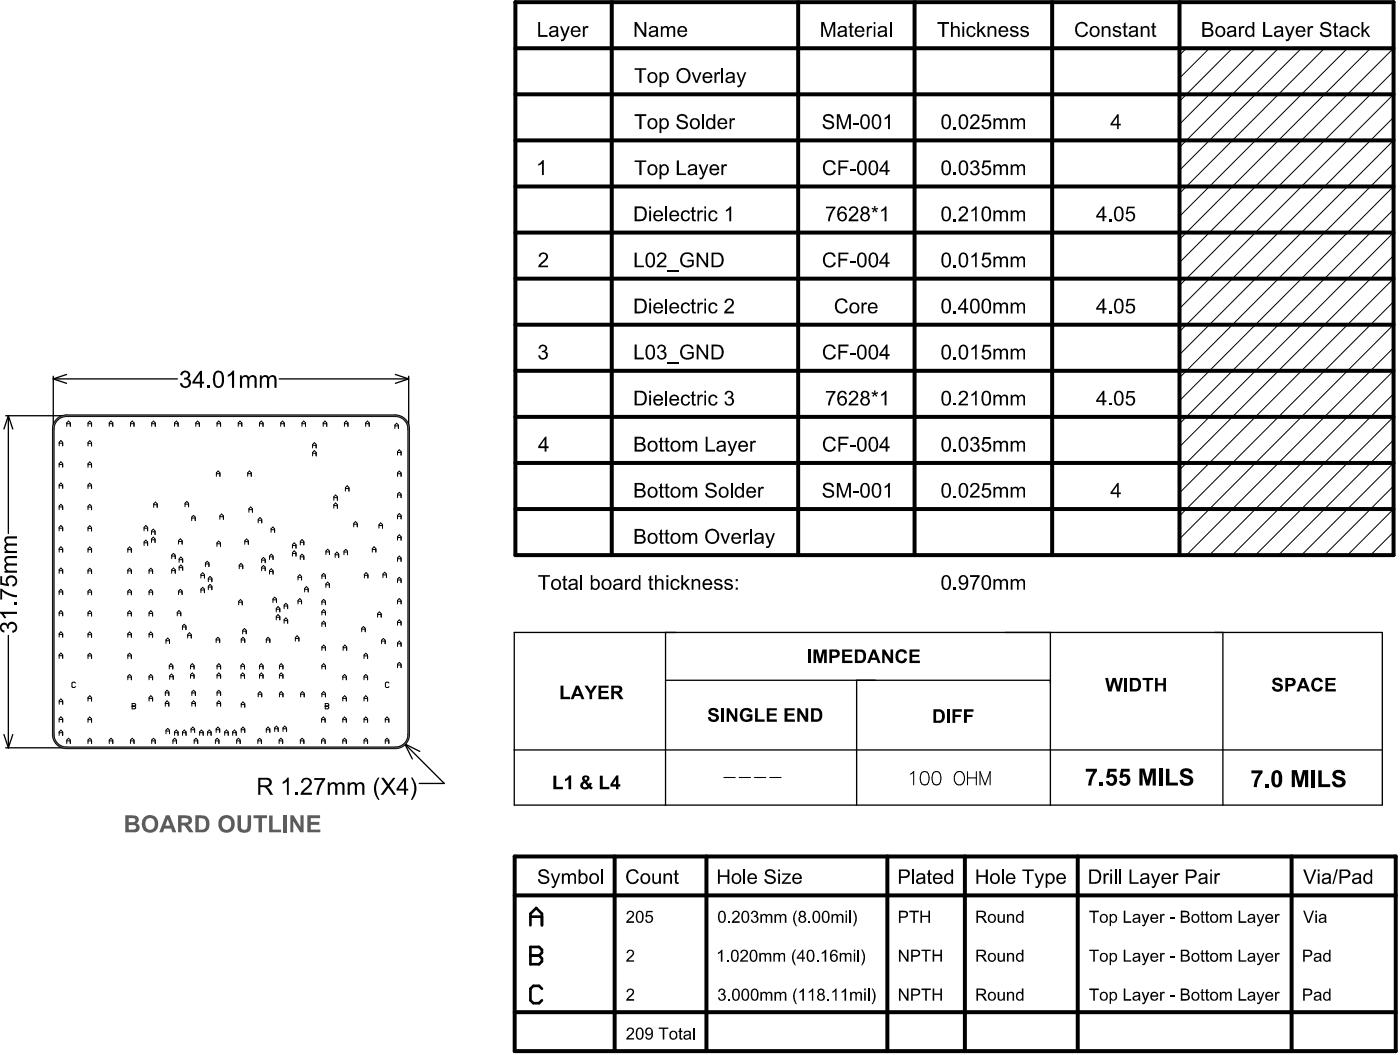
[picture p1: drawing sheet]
<svg xmlns="http://www.w3.org/2000/svg" width="446mm" height="335mm" viewBox="0 0 446 335" stroke-linecap="round" stroke-linejoin="round" font-family="sans-serif">
<g fill="none" stroke="#000" stroke-width="1.3">
<path d="M164 .7h279.5v175.8h-279.5zM164 15.3h279.5M194.7 .7v175.8M254 .7v175.8M291.1 .7v175.8M334.9 .7v175.8M375.4 .7v175.8M164 30h279.5M164 44.7h279.5M164 59.3h279.5M164 74h279.5M164 88.6h279.5"/>
<path d="M164 103.3h279.5M164 117.9h279.5M164 132.6h279.5M164 147.2h279.5M164 161.9h279.5M163.8 272.4h280.4v61.9h-280.4zM195.6 272.4v61.9M224.8 272.4v61.9M282.4 272.4v61.9M307.1 272.4v61.9M343 272.4v61.9M411.1 272.4v61.9"/>
<path d="M163.8 284.7h280.4M163.8 321.9h280.4"/>
</g>
<path d="M18.5 133.2a4.2 4.2 0 0 1 2.7-1h104.6a4.2 4.2 0 0 1 4.3 4.2v97.2a4.2 4.2 0 0 1-4.3 4.2h-104.6a4.2 4.2 0 0 1-4.2-4.2v-97.2a4.2 4.2 0 0 1 1.5-3.2zM168.8 294.2v-3.6l1.8-1.9 1.9 1.9v3.6M168.8 291.5h3.7M168.8 301.1h2.8l.9 .9v1l-.9 .9 .9 .9v.9l-.9 .9h-2.8zM168.8 303.9h2.8M172.5 314.4l-.9-.9h-1.9l-.9 .9v3.7l.9 .9h1.9l.9-.9" fill="none" stroke="#000" stroke-width=".84"/>
<g fill="none" stroke="#000" stroke-width=".42">
<path d="M212.4 86.1h3.8M17 119.6v16M21.2 119.1l-4.2 1.4M125.8 119.1l4.3 1.4M130.1 119.6v16M1.8 132.2h18.5M2.7 132.2l1.4 4.2M2.7 132.2l-1.4 4.2M2.7 132.2v37.5M17 120.5l4.2 1.4M17 120.5h39.5M88.9 120.5h41.2"/>
<path d="M130.1 120.5l-4.3 1.4M2.7 202.1v35.7M163.7 201.1h276.2v54.9h-276.2zM211.8 201.1v54.9M211.8 216.3h122.5M272.6 216.3v39.7M334.3 201.1v54.9M389.2 201.1v54.9M1.3 233.6l1.4 4.2M1.8 237.8h18.5M4.1 233.6l-1.4 4.2M128.8 236.6l4.8 2.4"/>
<path d="M128.8 236.6l2.4 4.7M128.8 236.6l12.6 12.5h-8M163.6 238.5h276.3M270.5 289.6v3.9M273.1 302v3.8M220.8 326.8v3.8"/>
</g>
<g fill="none" stroke="#000" stroke-width=".32">
<path d="M377.6 15.3l-2.2 2.2M384.9 15.3l-9.5 9.6M392.2 15.3l-16.8 16.9M399.6 15.3l-24.2 24.2M406.9 15.3l-31.5 31.5M414.2 15.3l-38.8 38.9M421.5 15.3l-46.1 46.2M428.9 15.3l-53.5 53.5M436.2 15.3l-60.8 60.9M443.5 15.3l-68.1 68.2M443.5 37.3l-68.1 68.2M443.5 22.7l-68.1 68.1"/>
<path d="M443.5 30l-68.1 68.1M443.5 52l-68.1 68.1M443.5 59.3l-68.1 68.1M443.5 44.7l-68.1 68.1M443.5 74l-68.1 68.1M443.5 66.6l-68.1 68.2M443.5 95.9l-68.1 68.2M443.5 81.3l-68.1 68.1M443.5 88.6l-68.1 68.1M443.5 103.3l-68.1 68.1M443.5 117.9l-58.6 58.6M443.5 110.6l-65.9 65.9"/>
<path d="M21.3 134.7h1.1M21.3 135.6v-1.1l.5-.6 .6 .6v1.1M28 134.7h1.1M28 135.6v-1.1l.6-.6 .5 .6v1.1M34.8 134.7h1.1M34.8 135.6v-1.1l.5-.6 .6 .6v1.1M41.5 134.7h1.2M41.5 135.6v-1.1l.6-.6 .6 .6v1.1M48.3 134.7h1.1M48.3 135.6v-1.1l.5-.6 .6 .6v1.1M55.6 135.6v-1.1l.5-.6 .6 .6v1.1M55.6 134.7h1.1"/>
<path d="M62.3 134.7h1.1M62.3 135.6v-1.1l.6-.6 .5 .6v1.1M69.1 135.6v-1.1l.5-.6 .6 .6v1.1M69.1 134.7h1.1M75.8 134.7h1.2M75.8 135.6v-1.1l.6-.6 .6 .6v1.1M82.6 135.6v-1.1l.5-.6 .6 .6v1.1M82.6 134.7h1.1M89.3 134.7h1.2M89.3 135.6v-1.1l.6-.6 .6 .6v1.1M96.1 134.7h1.1M96.1 135.6v-1.1l.6-.6 .5 .6v1.1"/>
<path d="M102.9 134.7h1.1M102.9 135.6v-1.1l.5-.6 .6 .6v1.1M109.6 134.7h1.1M109.6 135.6v-1.1l.6-.6 .5 .6v1.1M116.4 134.7h1.1M116.4 135.6v-1.1l.5-.6 .6 .6v1.1M125.7 136.3v-1.1l.5-.6 .6 .6v1.1M125.7 135.4h1.1M443.5 125.2l-51.3 51.3M443.5 132.6l-43.9 43.9M443.5 139.9l-36.6 36.6M18.8 141.8v-1.1l.6-.6 .5 .6v1.1"/>
<path d="M18.8 148.5v-1.1l.6-.6 .5 .6v1.1M18.8 155.3v-1.1l.6-.6 .5 .6v1.1M18.8 154.5h1.1M18.8 147.7h1.1M18.8 140.9h1.1M28 155.4v-1.2l.6-.5 .5 .5v1.2M28 141.8v-1.1l.6-.6 .5 .6v1.1M28 148.6v-1.1l.6-.6 .5 .6v1.1M28 154.5h1.1M28 147.8h1.1M28 141h1.1M68.9 151.5v-1.2l.5-.5 .6 .5v1.2"/>
<path d="M68.9 150.6h1.1M78.8 150.6h1.2M78.8 151.5v-1.2l.6-.5 .6 .5v1.2M99.5 142.5v-1.2l.6-.5 .5 .5v1.2M99.5 145v-1.1l.6-.6 .5 .6v1.1M99.5 144.1h1.1M99.5 141.6h1.1M106.2 159.1v-1.1l.6-.6 .6 .6v1.1M106.2 158.3h1.2M109.9 156.2v-1.1l.6-.6 .6 .6v1.1M109.9 155.3h1.2M126.5 158.3v-1.2l.6-.5 .5 .5v1.2"/>
<path d="M126.5 144.7v-1.1l.6-.6 .5 .6v1.1M126.5 151.5v-1.1l.6-.6 .5 .6v1.1M126.5 157.4h1.1M126.5 150.7h1.1M126.5 143.9h1.1M443.5 147.2l-29.3 29.3M443.5 154.5l-22 22M18.8 168h1.1M18.8 162.1v-1.2l.6-.5 .5 .5v1.2M18.8 168.8v-1.1l.6-.6 .5 .6v1.1M18.8 175.6v-1.2l.6-.5 .5 .5v1.2M18.8 174.7h1.1"/>
<path d="M18.8 161.2h1.1M28 174.8h1.1M28 162.1v-1.1l.6-.6 .5 .6v1.1M28 168.9v-1.2l.6-.5 .5 .5v1.2M28 175.6v-1.1l.6-.6 .5 .6v1.1M28 168h1.1M28 161.3h1.1M40.7 175.6v-1.1l.5-.6 .6 .6v1.1M40.7 174.8h1.1M45.9 168.8v-1.1l.5-.6 .6 .6v1.1M45.9 173.5v-1.2l.5-.5 .6 .5v1.2M45.9 172.6h1.1"/>
<path d="M45.9 168h1.1M48.2 170v-1.2l.6-.5 .5 .5v1.2M48.2 172.5v-1.1l.6-.6 .5 .6v1.1M48.2 171.7h1.1M48.2 169.1h1.1M48.9 161.3v-1.1l.6-.5 .5 .5v1.1M48.9 160.5h1.1M54.6 177.7v-1.2l.6-.5 .6 .5v1.2M54.6 176.8h1.2M56.8 173v-1.1l.6-.6 .6 .6v1.1M56.8 172.2h1.2M57 178.8v-1.1l.6-.6 .5 .6v1.1"/>
<path d="M57 178h1.1M58.9 161.2v-1.2l.5-.5 .6 .5v1.2M58.9 160.3h1.1M61 165.6v-1.2l.6-.5 .5 .5v1.2M61 164.7h1.1M65.4 179.3h1.1M69 173.8v-1.2l.6-.5 .6 .5v1.2M69 172.9h1.2M70 165.2v-1.2l.5-.5 .6 .5v1.2M70 164.3h1.1M77.9 173.1v-1.1l.6-.6 .5 .6v1.1M77.9 172.2h1.1"/>
<path d="M79.2 162.9v-1.1l.6-.6 .5 .6v1.1M79.2 162.1h1.1M82.2 166.3v-1.1l.5-.6 .6 .6v1.1M82.2 165.4h1.1M83.3 179v-1.2l.5-.5 .6 .5v1.2M83.3 178.1h1.1M85.8 177.9v-1.1l.5-.6 .6 .6v1.1M85.8 177.1h1.1M86.3 169.3v-1.1l.5-.6 .6 .6v1.1M86.3 168.4h1.1M93.1 176.9v-1.2l.5-.5 .6 .5v1.2M93.1 174.3v-1.1l.5-.6 .6 .6v1.1"/>
<path d="M93.1 176h1.1M93.1 173.5h1.1M95.6 177.1h1.1M95.6 173.3v-1.1l.5-.6 .6 .6v1.1M95.6 177.9v-1.1l.5-.6 .6 .6v1.1M95.6 172.4h1.1M103.7 175.5h1.1M103.7 176.4v-1.2l.6-.5 .5 .5v1.2M106.2 161.6v-1.1l.6-.6 .6 .6v1.1M106.2 160.8h1.2M106.7 177.3v-1.2l.5-.5 .6 .5v1.2M106.7 176.4h1.1"/>
<path d="M109.5 176.4v-1.1l.5-.6 .6 .6v1.1M109.5 175.5h1.1M112.6 167.5v-1.1l.5-.5 .6 .5v1.1M112.6 166.7h1.1M118.5 174.7h1.1M118.5 175.6v-1.2l.6-.5 .5 .5v1.2M120.6 168v-1.2l.6-.5 .5 .5v1.2M120.6 167.1h1.1M126.5 171.8v-1.2l.6-.5 .5 .5v1.2M126.5 165v-1.1l.6-.6 .5 .6v1.1M126.5 178.5v-1.1l.6-.6 .5 .6v1.1M126.5 177.7h1.1"/>
<path d="M126.5 170.9h1.1M126.5 164.2h1.1M443.5 169.2l-7.3 7.3M443.5 161.9l-14.6 14.6M18.8 195.8v-1.1l.6-.5 .5 .5v1.1M18.8 181.5h1.1M18.8 195h1.1M18.8 188.2h1.1M18.8 182.3v-1.1l.6-.6 .5 .6v1.1M18.8 189.1v-1.1l.6-.6 .5 .6v1.1M28 195.1h1.1M28 188.3h1.1"/>
<path d="M28 181.5h1.1M28 182.4v-1.1l.6-.6 .5 .6v1.1M28 189.1v-1.1l.6-.5 .5 .5v1.1M28 195.9v-1.1l.6-.6 .5 .6v1.1M40.7 182.4v-1.1l.5-.6 .6 .6v1.1M40.7 189.1v-1.1l.5-.5 .6 .5v1.1M40.7 195.9v-1.1l.5-.6 .6 .6v1.1M40.7 195.1h1.1M40.7 188.3h1.1M40.7 181.5h1.1M47.4 195.9v-1.1l.6-.6 .6 .6v1.1M47.4 189.1v-1.1l.6-.5 .6 .5v1.1"/>
<path d="M47.4 195.1h1.2M47.4 182.4v-1.1l.6-.6 .6 .6v1.1M47.4 188.3h1.2M47.4 181.5h1.2M54.6 182.3v-1.1l.6-.6 .6 .6v1.1M54.6 181.5h1.2M56.4 195.8v-1.1l.6-.5 .5 .5v1.1M56.4 195h1.1M56.8 189.1v-1.1l.6-.6 .6 .6v1.1M56.8 188.2h1.2M57 181.4v-1.2l.6-.5 .5 .5v1.2M57 180.5h1.1"/>
<path d="M58.1 199.4h1.1M63.9 183.8v-1.1l.6-.6 .6 .6v1.1M63.9 188.5v-1.1l.6-.6 .6 .6v1.1M63.9 187.6h1.2M63.9 183h1.2M65.4 180.2v-1.2l.5-.5 .6 .5v1.2M66.3 185v-1.1l.6-.6 .5 .6v1.1M66.3 187.5v-1.1l.6-.6 .5 .6v1.1M66.3 186.7h1.1M66.3 184.1h1.1M76 192.4v-1.2l.5-.5 .6 .5v1.2M76 191.5h1.1"/>
<path d="M76.1 180.9v-1.2l.6-.5 .6 .5v1.2M76.1 180h1.2M83.3 181.5v-1.1l.5-.6 .6 .6v1.1M83.3 180.7h1.1M85.8 182.6v-1.2l.5-.5 .6 .5v1.2M85.8 181.7h1.1M86.9 191.6v-1.1l.5-.6 .6 .6v1.1M86.9 190.7h1.1M87.9 194.6v-1.1l.6-.6 .5 .6v1.1M87.9 197.1v-1.1l.6-.6 .5 .6v1.1M87.9 196.3h1.1M87.9 193.7h1.1"/>
<path d="M90.4 193.6v-1.2l.6-.5 .5 .5v1.2M90.4 198.2v-1.1l.6-.6 .5 .6v1.1M90.4 197.4h1.1M90.4 192.7h1.1M94.8 184.4v-1.1l.6-.5 .6 .5v1.1M94.8 192v-1.1l.6-.5 .6 .5v1.1M94.8 191.2h1.2M94.8 183.6h1.2M97 188.2v-1.1l.5-.5 .6 .5v1.1M97 187.4h1.1M102.4 199.2v-1.1l.6-.6 .6 .6v1.1M102.4 184v-1.1l.6-.6 .6 .6v1.1"/>
<path d="M102.4 192.3v-1.1l.6-.6 .6 .6v1.1M102.4 195.6v-1.2l.6-.5 .6 .5v1.2M102.4 198.4h1.2M102.4 194.7h1.2M102.4 191.5h1.2M102.4 183.2h1.2M103.7 186.8v-1.1l.6-.6 .5 .6v1.1M103.7 186h1.1M116 183.8v-1.1l.5-.6 .6 .6v1.1M116 183h1.1M120.2 196.3v-1.2l.5-.5 .6 .5v1.2M120.2 195.4h1.1"/>
<path d="M121.9 183.7v-1.2l.5-.5 .6 .5v1.2M121.9 182.8h1.1M126.5 191.2h1.1M126.5 185.3v-1.1l.6-.6 .5 .6v1.1M126.5 192v-1.1l.6-.5 .5 .5v1.1M126.5 198.8v-1.1l.6-.6 .5 .6v1.1M126.5 198h1.1M126.5 184.4h1.1M18.8 208.5h1.1M18.8 202.6v-1.1l.6-.6 .5 .6v1.1M18.8 209.4v-1.2l.6-.5 .5 .5v1.2M18.8 201.8h1.1"/>
<path d="M24 217.2l-.3-.3h-.5l-.3 .3v1.1l.3 .3h.5l.3-.3M28 208.6h1.1M28 201.8h1.1M28 202.7v-1.2l.6-.5 .5 .5v1.2M28 209.4v-1.1l.6-.6 .5 .6v1.1M40.7 202.7v-1.2l.5-.5 .6 .5v1.2M40.7 209.4v-1.1l.5-.6 .6 .6v1.1M40.7 216.2v-1.1l.5-.6 .6 .6v1.1M40.7 215.3h1.1M40.7 208.6h1.1M40.7 201.8h1.1M47.4 215.3h1.2"/>
<path d="M47.4 202.7v-1.2l.6-.5 .6 .5v1.2M47.4 216.2v-1.1l.6-.6 .6 .6v1.1M47.4 201.8h1.2M52.8 204.6v-1.1l.6-.6 .5 .6v1.1M52.8 203.8h1.1M53.9 212.7v-1.1l.5-.5 .6 .5v1.1M53.9 211.9h1.1M54 216v-1.1l.6-.6 .5 .6v1.1M54 215.2h1.1M58.1 200.2v-1.1l.5-.6 .6 .6v1.1M59.7 202.9v-1.1l.6-.6 .6 .6v1.1M59.7 202.1h1.2"/>
<path d="M60.6 211.9h1.2M60.6 212.7v-1.1l.6-.5 .6 .5v1.1M60.6 215.7v-1.1l.6-.6 .6 .6v1.1M60.6 214.9h1.2M68.8 204.4v-1.2l.6-.5 .5 .5v1.2M68.8 203.5h1.1M69.1 211.9h1.1M69.1 214.9h1.1M69.1 212.7v-1.1l.5-.5 .6 .5v1.1M69.1 215.7v-1.1l.5-.6 .6 .6v1.1M76.7 211.9h1.1M76.7 214.9h1.1"/>
<path d="M76.7 212.7v-1.1l.5-.5 .6 .5v1.1M76.7 215.7v-1.1l.5-.6 .6 .6v1.1M76.8 203.5h1.1M76.8 204.4v-1.2l.5-.5 .6 .5v1.2M77.2 201.6v-1.2l.6-.5 .6 .5v1.2M77.2 200.7h1.2M82.6 211.9h1.1M82.6 214.9h1.1M82.6 212.7v-1.1l.6-.5 .5 .5v1.1M82.6 215.7v-1.1l.6-.6 .5 .6v1.1M84.7 203.5h1.2M84.7 204.4v-1.2l.6-.5 .6 .5v1.2"/>
<path d="M88.9 211.9h1.2M88.9 214.9h1.2M88.9 212.7v-1.1l.6-.5 .6 .5v1.1M88.9 215.7v-1.1l.6-.6 .6 .6v1.1M94 203.9v-1.2l.6-.5 .5 .5v1.2M94 203h1.1M102.4 211.9h1.2M102.4 206.8v-1.1l.6-.6 .6 .6v1.1M102.4 212.7v-1.1l.6-.5 .6 .5v1.1M102.4 206h1.2M109.1 215.3h1.1M109.1 216.2v-1.1l.6-.6 .5 .6v1.1"/>
<path d="M109.2 206h1.1M109.2 206.8v-1.1l.6-.6 .5 .6v1.1M115.1 200.9v-1.1l.6-.6 .5 .6v1.1M115.1 200.1h1.1M115.9 215.3h1.1M115.9 208.6h1.1M115.9 216.2v-1.1l.5-.6 .6 .6v1.1M115.9 209.4v-1.1l.5-.6 .6 .6v1.1M121.5 204.7v-1.1l.5-.6 .6 .6v1.1M121.5 203.9h1.1M123.8 217.2l-.3-.3h-.6l-.2 .3v1.1l.2 .3h.6l.3-.3M126.5 205.6v-1.2l.6-.5 .5 .5v1.2"/>
<path d="M126.5 212.3v-1.1l.6-.6 .5 .6v1.1M126.5 211.5h1.1M126.5 204.7h1.1M18.8 229.6v-1.1l.6-.6 .5 .6v1.1M18.8 228.8h1.1M18.8 233.9v-1.2l.6-.5 .5 .5v1.2M18.8 233h1.1M18.8 224v-1.2l.6-.5 .6 .5v1.2M18.8 223.1h1.2M21.3 235.6h1.1M21.3 236.5v-1.2l.5-.5 .6 .5v1.2M28 222.1h1.1"/>
<path d="M28 235.6h1.1M28 222.9v-1.1l.6-.6 .5 .6v1.1M28 229.7v-1.1l.6-.6 .5 .6v1.1M28 236.5v-1.2l.6-.5 .5 .5v1.2M28 228.9h1.1M34.8 235.6h1.1M34.8 236.5v-1.2l.5-.5 .6 .5v1.2M41.5 235.6h1.2M41.5 236.5v-1.2l.6-.5 .6 .5v1.2M42 224.6h.1M42 223.7h.9l.3 .3-.3 .6 .3 .5-.3 .3h-.9zM42 224.6h.9"/>
<path d="M47.4 222.9v-1.1l.6-.6 .6 .6v1.1M47.4 222.1h1.2M48.3 235.6h1.1M48.3 236.5v-1.2l.5-.5 .6 .5v1.2M52.6 223.7h1.1M52.6 221.2v-1.1l.6-.6 .5 .6v1.1M52.6 224.6v-1.2l.6-.5 .5 .5v1.2M52.6 220.3h1.1M52.8 233.3v-1.1l.6-.6 .6 .6v1.1M52.8 232.5h1.2M55 236.5v-1.2l.6-.5 .6 .5v1.2M55 235.6h1.2"/>
<path d="M55.5 233.8v-1.1l.6-.5 .6 .5v1.1M55.5 233h1.2M58.1 233.8v-1.1l.5-.5 .6 .5v1.1M58.1 233h1.1M60.8 232.9v-1.1l.6-.6 .5 .6v1.1M60.8 232.1h1.1M61.1 223.7h1.1M61.1 220.3h1.1M61.1 221.2v-1.1l.5-.6 .6 .6v1.1M61.1 224.6v-1.2l.5-.5 .6 .5v1.2M61.8 235.6h1.1M61.8 236.5v-1.2l.6-.5 .5 .5v1.2"/>
<path d="M63.5 233h1.2M63.5 233.8v-1.1l.6-.5 .6 .5v1.1M66.1 233h1.1M66.1 233.8v-1.1l.5-.5 .6 .5v1.1M68.6 235.6h1.1M68.6 236.5v-1.2l.5-.5 .6 .5v1.2M68.8 232.9v-1.1l.6-.6 .5 .6v1.1M68.8 232.1h1.1M69.1 223.7h1.1M69.1 220.3h1.1M69.1 221.2v-1.1l.5-.6 .6 .6v1.1M69.1 224.6v-1.2l.5-.5 .6 .5v1.2"/>
<path d="M71.5 233h1.1M71.5 233.8v-1.1l.6-.5 .5 .5v1.1M74 233h1.2M74 233.8v-1.1l.6-.5 .6 .5v1.1M75.3 235.6h1.1M75.3 236.5v-1.2l.6-.5 .5 .5v1.2M76.8 224.9v-1.1l.5-.6 .6 .6v1.1M76.8 224.1h1.1M76.8 232.9v-1.1l.5-.6 .6 .6v1.1M76.8 232.1h1.1M82.1 236.5v-1.2l.5-.5 .6 .5v1.2M82.1 235.6h1.1"/>
<path d="M82.2 221.6v-1.1l.5-.6 .6 .6v1.1M82.2 220.8h1.1M84.7 232.9v-1.1l.6-.6 .6 .6v1.1M84.7 232.1h1.2M87.4 232.6v-1.1l.6-.6 .5 .6v1.1M87.4 231.8h1.1M88.8 236.5v-1.2l.6-.5 .6 .5v1.2M88.8 235.6h1.2M88.9 220.8h1.2M88.9 221.6v-1.1l.6-.6 .6 .6v1.1M90.1 232.6v-1.1l.5-.6 .6 .6v1.1M90.1 231.8h1.1"/>
<path d="M95.6 236.5v-1.2l.5-.5 .6 .5v1.2M95.6 235.6h1.1M95.7 220.8h1.1M95.7 221.6v-1.1l.6-.6 .5 .6v1.1M102.3 236.5v-1.2l.6-.5 .6 .5v1.2M102.3 229.7v-1.1l.6-.6 .6 .6v1.1M102.3 235.6h1.2M102.3 228.9h1.2M102.4 220.8h1.2M102.4 221.6v-1.1l.6-.6 .6 .6v1.1M103.5 224.6h.1M103.5 223.7h.9l.2 .3-.2 .6 .2 .5-.2 .3h-.9z"/>
<path d="M103.5 224.6h.9M109.1 222.1h1.1M109.1 229.7v-1.1l.6-.6 .5 .6v1.1M109.1 222.9v-1.1l.6-.6 .5 .6v1.1M109.1 235.6h1.1M109.1 228.9h1.1M109.1 236.5v-1.2l.6-.5 .5 .5v1.2M115.9 222.1h1.1M115.9 222.9v-1.1l.5-.6 .6 .6v1.1M115.9 235.6h1.1M115.9 228.9h1.1M115.9 229.7v-1.1l.5-.6 .6 .6v1.1"/>
<path d="M115.9 236.5v-1.2l.5-.5 .6 .5v1.2M122.6 235.6h1.1M122.6 228.9h1.1M122.6 229.7v-1.1l.6-.6 .5 .6v1.1M122.6 236.5v-1.2l.6-.5 .5 .5v1.2"/>
</g>
<g fill="#000">
<path d="M171.3 7h.6v4.1h2.4v.6h-3zM178.2 8.4h.6l1 2.7 1-2.7h.6l-1.5 3.7a.93 .93 0 0 1-1.3 .9l-.1-.5a.76 .76 0 0 0 1-.8zM185.5 8.4h.5v.5a.81 .81 0 0 1 1.4-.5l-.3 .5a.74 .74 0 0 0-.9 .2 .74 .74 0 0 0-.1 .9v1.7h-.6zM202 7h.6l2.5 3.7v-3.7h.6v4.7h-.7l-2.4-3.7v3.7h-.6zM210.3 8.4h.5l.1 .3a1.11 1.11 0 0 1 1.9 .2l.1-.1a1.08 1.08 0 0 1 1.2-.5 1.08 1.08 0 0 1 .8 1.1v2.3h-.6v-2.2a.74 .74 0 0 0-.8-.8 .74 .74 0 0 0-.6 1v2h-.6v-2.2a.74 .74 0 0 0-.9-.7 .74 .74 0 0 0-.6 1v1.9h-.5zM261.3 7h1l1.2 4.1 1.5-4.1h.8v4.7h-.6v-3.9l-1.4 3.9h-.5l-1.4-3.9v3.9h-.6zM270.5 7.5l.6-.4v1.3h.5v.4h-.5v2.3l.5 .1v.5a.83 .83 0 0 1-.9-.1 .83 .83 0 0 1-.2-.9v-1.9h-.5v-.4h.5zM275.9 8.4h.5v.4a.78 .78 0 0 1 1.2-.4l-.1 .5a.8 .8 0 0 0-.9 .2 .8 .8 0 0 0-.2 .9v1.7h-.5zM283.1 7h.6v4.7h-.6zM298.3 7h3.8v.6h-1.6v4.1h-.6v-4.1h-1.6zM302.6 7h.6v1.7a1.22 1.22 0 0 1 1.5-.4 1.22 1.22 0 0 1 .7 1.2v2.2h-.6v-2.2a.83 .83 0 0 0-1-.7 .83 .83 0 0 0-.6 1.1v1.8h-.6zM308.1 8.5a1.53 1.53 0 0 1 2.4 .8l-.6 .1a.95 .95 0 0 0-1.2-.6 .95 .95 0 0 0-.6 1.2 .96 .96 0 0 0 .7 1.3 .96 .96 0 0 0 1.2-.8l.5 .1a1.5 1.5 0 0 1-1.9 1.1 1.5 1.5 0 0 1-1-2l.1-.7z"/>
<path d="M311 7h.6v2.7l1.4-1.3h.7l-1.3 1.2 1.5 2.1h-.8l-1.1-1.7-.4 .4v1.3h-.6zM314.3 8.4h.5l.1 .3a1.22 1.22 0 0 1 1.5-.4 1.22 1.22 0 0 1 .7 1.3v2.1h-.6v-2.1a.83 .83 0 0 0-1-.8 .83 .83 0 0 0-.6 1.1v1.8h-.6zM321.8 8.4l.8-.1a1.22 1.22 0 0 1 1.5 .9l-.6 .1a.8 .8 0 0 0-.7-.6 .8 .8 0 0 0-.8 .5l.8 .5a1.17 1.17 0 0 1 1.4 1.3 1.49 1.49 0 0 1-1.5 .8 1.49 1.49 0 0 1-1.3-1.1l.5-.1a.86 .86 0 0 0 .9 .7 .86 .86 0 0 0 .8-.7l-.9-.4a1.04 1.04 0 0 1-1.1-.6 1.04 1.04 0 0 1 .2-1.2zM325 8.5l.8-.2a1.37 1.37 0 0 1 1.6 .9l-.6 .1a.72 .72 0 0 0-.7-.6 .72 .72 0 0 0-.7 .7l.7 .3a1.03 1.03 0 0 1 1.3 .6 1.03 1.03 0 0 1-.4 1.3 1.53 1.53 0 0 1-2.3-.9l.5-.1a.86 .86 0 0 0 .8 .7 .86 .86 0 0 0 .9-.7l-.9-.4a1.02 1.02 0 0 1-1.1-.5 1.02 1.02 0 0 1 .1-1.2zM342.8 7.6l.6-.4a2.05 2.05 0 0 1 2.8 1.2h-.6a1.47 1.47 0 0 0-1.9-.8 1.47 1.47 0 0 0-.9 1.8 1.48 1.48 0 0 0 1.1 1.8 1.48 1.48 0 0 0 1.7-1.2l.7 .2-.1 .4a2.15 2.15 0 0 1-2.8 1 2.15 2.15 0 0 1-1.2-2.7zM350.6 8.4h.5l.1 .3a1.22 1.22 0 0 1 1.5-.4 1.22 1.22 0 0 1 .7 1.3v2.1h-.6v-2.1a.83 .83 0 0 0-.9-.8 .83 .83 0 0 0-.7 1.1v1.8h-.6zM354.4 8.5l.8-.2a1.22 1.22 0 0 1 1.5 .9l-.5 .1a.72 .72 0 0 0-.8-.6 .72 .72 0 0 0-.6 .7l.7 .3a1.06 1.06 0 0 1 1.3 .7 1.06 1.06 0 0 1-.7 1.3h-.3a1.17 1.17 0 0 1-1.7-1l.5-.1a.86 .86 0 0 0 .8 .7 .86 .86 0 0 0 .9-.7l-.9-.4a1 1 0 0 1-1.1-.5 1 1 0 0 1 .1-1.2zM357.6 7.5l.6-.4v1.3h.6v.4h-.6v2.3l.6 .1 .1 .5h-.2a.85 .85 0 0 1-1.1-1v-1.9h-.4v-.4h.4zM363 8.4h.6v.3a1.22 1.22 0 0 1 1.5-.4 1.22 1.22 0 0 1 .7 1.3v2.1h-.6v-2.2a.83 .83 0 0 0-1-.7 .83 .83 0 0 0-.6 1.1v1.8h-.6zM366.8 7.5l.6-.4v1.3h.5v.4h-.5v2.3l.5 .1 .1 .5h-.1a.85 .85 0 0 1-1.1-1v-1.9h-.5v-.4h.5zM394.3 8.4h.5v.5a.81 .81 0 0 1 1.4-.5l-.3 .5a.77 .77 0 0 0-.8 .2 .77 .77 0 0 0-.2 .9v1.7h-.6zM402 7h.7v4.1h2.2v.6h-2.9z"/>
<path d="M408.9 8.4h.6l1 2.7 .9-2.7h.6l-1.4 3.7a.93 .93 0 0 1-1.4 .9v-.5a.76 .76 0 0 0 1-.8zM416.2 8.4h.5v.5a.81 .81 0 0 1 1.3-.5l-.2 .5a.74 .74 0 0 0-.9 .2 .74 .74 0 0 0-.1 .9v1.7h-.6zM420.7 7.3a1.8 1.8 0 0 1 2.9 1.1h-.6a1.12 1.12 0 0 0-1-.9 1.12 1.12 0 0 0-1.2 .9l.4 .4 1.5 .3a1.38 1.38 0 0 1 1 1.7 1.38 1.38 0 0 1-1.6 1 1.74 1.74 0 0 1-2-1.6l.6-.1a1.3 1.3 0 0 0 1.2 1.1 1.3 1.3 0 0 0 1.3-.9l-.4-.4-1.1-.4a1.28 1.28 0 0 1-1.4-.7 1.28 1.28 0 0 1 .4-1.5zM424.6 7.5l.6-.4v1.3h.6v.4h-.6v2.2l.2 .2h.4l.1 .5a.86 .86 0 0 1-1 0 .86 .86 0 0 1-.3-1v-1.9h-.4v-.4h.4zM430.4 8.5a1.47 1.47 0 0 1 2.3 .8l-.5 .1a.97 .97 0 0 0-1.2-.6 .97 .97 0 0 0-.6 1.3 .91 .91 0 0 0 .7 1.2 .91 .91 0 0 0 1.1-.8l.6 .1a1.54 1.54 0 0 1-2 1.1 1.54 1.54 0 0 1-.9-2.2zM433.3 7h.6v2.7l1.4-1.3h.7l-1.3 1.2 1.4 2.1h-.7l-1.1-1.7-.4 .4v1.3h-.6zM202 21.7h3.7v.5h-1.5v4.2h-.7v-4.2h-1.5zM202 36.3h3.7v.6h-1.5v4.1h-.7v-4.1h-1.5zM215.8 36.7a1.87 1.87 0 0 1 3.1 1h-.6a1.21 1.21 0 0 0-1.1-.9 1.21 1.21 0 0 0-1.2 .8h.1a1.38 1.38 0 0 0 1.4 .7 1.43 1.43 0 0 1 1.4 1.7 1.43 1.43 0 0 1-1.8 1.1h-.1a1.73 1.73 0 0 1-1.8-1.6h.6a1.35 1.35 0 0 0 1.2 1.1 1.35 1.35 0 0 0 1.4-.8l-.5-.7-1.4-.3a1.2 1.2 0 0 1-1-.9 1.2 1.2 0 0 1 .3-1.2zM220.1 23h.6l1 2.7 1-2.7h.5l-1.2 3.4h-.6zM227.4 23h.5v.5a.91 .91 0 0 1 1.3-.4l-.1 .5a.77 .77 0 0 0-.9 .1 .77 .77 0 0 0-.2 .9v1.8h-.6zM229.6 21.7h.6v4.7h-.6z"/>
<path d="M232.2 37.6h.5v.6a.76 .76 0 0 1 1.3-.4l-.2 .5a.79 .79 0 0 0-.9 .1 .79 .79 0 0 0-.2 .9v1.7h-.5zM234.4 23h.6l.9 2.8 1-2.8h.6l-1.5 3.9a1.11 1.11 0 0 1-1.3 .8v-.6a.71 .71 0 0 0 .7-.1 .71 .71 0 0 0 .3-.6zM262.2 36.7a1.92 1.92 0 0 1 3.2 1h-.7a1.13 1.13 0 0 0-1.1-.9 1.13 1.13 0 0 0-1.1 .9l.4 .4 1.1 .2a1.41 1.41 0 0 1 1.5 1.5 1.41 1.41 0 0 1-1.7 1.3 1.74 1.74 0 0 1-2-1.6l.6-.1a1.3 1.3 0 0 0 1.2 1.1 1.3 1.3 0 0 0 1.3-.9l-.4-.5-1-.2a1.37 1.37 0 0 1-1.3-.7 1.37 1.37 0 0 1 0-1.5zM271.5 39h1.8v.6h-1.8zM309.2 36.7l.6-.3a1.47 1.47 0 0 1 1.9 .9 1.47 1.47 0 0 1-.9 1.9l-1.4 1.3h2.4v.5h-3.2l.5-1 1.5-1.4a.96 .96 0 0 0 .6-1.1 .96 .96 0 0 0-1.1-.7 .96 .96 0 0 0-.8 1l-.6-.1zM313 36.4h2.2v.5h-1.8l-.3 1.3a1.58 1.58 0 0 1 2.3 1.1 1.58 1.58 0 0 1-1.7 1.8l-.1-.1a1.3 1.3 0 0 1-1.2-1.2h.6a1.01 1.01 0 0 0 1.4 .7 1.01 1.01 0 0 0 .2-1.6 .94 .94 0 0 0-1.6 0l-.6-.1zM316.2 37.6h.5v.5a1.21 1.21 0 0 1 2 .1 1.11 1.11 0 0 1 1.3-.6 1.11 1.11 0 0 1 .8 1.1v2.3h-.6v-2.1a.73 .73 0 0 0-.8-.8 .73 .73 0 0 0-.6 .9v2h-.6v-2.1a.74 .74 0 0 0-.9-.8 .74 .74 0 0 0-.5 1v1.9h-.6zM321.7 37.6h.5v.5a1.21 1.21 0 0 1 2 .1 1.06 1.06 0 0 1 1.2-.6 1.06 1.06 0 0 1 .8 1.1v2.3h-.5v-2.1a.77 .77 0 0 0-.8-.8 .77 .77 0 0 0-.7 .9v2h-.5v-2.1a.78 .78 0 0 0-1-.8 .78 .78 0 0 0-.5 1.2v1.7h-.5zM171.3 52.1l.6-.2 .8-1h.4v4.8h-.6v-3.7l-1.2 .7zM202 51h3.7v.5h-1.5v4.2h-.7v-4.2h-1.5zM215.4 51h.7v4.2h2.3v.5h-3zM223.4 36.3h.6v4.7h-.6z"/>
<path d="M222.3 52.3h.7l.9 2.8 1-2.8h.5l-1.3 3.7a1.38 1.38 0 0 1-1.1 1.1l-.3-.1-.1-.6a.73 .73 0 0 0 .8 0 .73 .73 0 0 0 .3-.7zM229.6 52.3h.6v.5a.76 .76 0 0 1 1.2-.4l-.1 .6a.71 .71 0 0 0-.9 0 .71 .71 0 0 0-.2 .8v1.9h-.6zM262.8 51.3l.4-.2a1.99 1.99 0 0 1 2.8 1.2l-.7 .2a1.48 1.48 0 0 0-1.9-.9 1.48 1.48 0 0 0-.9 1.9 1.47 1.47 0 0 0 1.2 1.7 1.47 1.47 0 0 0 1.7-1.1l.7 .1-.3 .6-.6 .7-1.2 .2a2.45 2.45 0 0 1-1.7-3.8zM266.8 51h3.2v.5h-2.6v1.5h2.2v.6h-2.2v2.1h-.6zM266.3 36.3h1l1.3 4.1 1.4-4.1h.8v4.7h-.6v-3.9l-1.3 3.9h-.6l-1.4-4v4h-.6zM270.5 53.7h1.8v.6h-1.8zM281.6 37.4l1.3-1.1h.3v4.7h-.6v-3.7l-1.1 .8zM303.6 40.4h.7v.6h-.7zM303.6 55h.7v.7h-.7zM309.3 51.2a1.29 1.29 0 0 1 1.8 0 1.29 1.29 0 0 1 .1 1.8l-.3 .1a1.44 1.44 0 0 1 .6 2.1 1.44 1.44 0 0 1-2.2 .3l-.6-.8 .6-.3a.9 .9 0 0 0 .6 .9 .9 .9 0 0 0 1-.3 .95 .95 0 0 0 .1-1.2 .95 .95 0 0 0-1.2-.3l.1-.5a.8 .8 0 0 0 1-.7 .8 .8 0 0 0-.8-.9 .8 .8 0 0 0-.8 .9l-.5-.1zM313 51h2.2v.6h-1.8l-.3 1.3a1.58 1.58 0 0 1 2.1 .5 1.58 1.58 0 0 1-.3 2.1 1.58 1.58 0 0 1-2.2-.3l-.3-.7 .6-.1a1.02 1.02 0 0 0 1.5 .7 1.02 1.02 0 0 0 .1-1.7 1.02 1.02 0 0 0-1.6 .2l-.6-.1zM316.2 52.3h.5v.5l.3-.3a1.1 1.1 0 0 1 1.7 .3l.1-.1a1.09 1.09 0 0 1 1.3-.5 1.09 1.09 0 0 1 .7 1.2v2.3h-.6v-2.2a.75 .75 0 0 0-.9-.8 .75 .75 0 0 0-.5 1v2h-.6v-2.2a.74 .74 0 0 0-.9-.8 .74 .74 0 0 0-.5 1v2h-.6z"/>
<path d="M321.7 52.3h.5v.5a1.16 1.16 0 0 1 2 0 1.07 1.07 0 0 1 1.3-.6 1.07 1.07 0 0 1 .7 1.2v2.3h-.5v-2.2a.79 .79 0 0 0-.9-.8 .79 .79 0 0 0-.6 1v2h-.5v-2.2a.76 .76 0 0 0-1-.7 .76 .76 0 0 0-.5 1.1v1.8h-.5zM211.8 65.6h.5v4.8h-.5zM217.3 67.2a1.56 1.56 0 0 1 2.3 .7l-.6 .1a.95 .95 0 0 0-1.2-.5 .95 .95 0 0 0-.5 1.2 .96 .96 0 0 0 .6 1.2 .96 .96 0 0 0 1.2-.8l.5 .1a1.53 1.53 0 0 1-2 1.1 1.53 1.53 0 0 1-.9-2.1zM220.2 66.1l.6-.4v1.2h.6v.5h-.6v2.3l.6 .2 .1 .5h-.3a.78 .78 0 0 1-.8-.2 .78 .78 0 0 1-.2-.8v-2h-.4v-.5h.4zM222 66.9h.5v.5a.87 .87 0 0 1 1.3-.3l-.2 .5a.8 .8 0 0 0-.9 .1 .8 .8 0 0 0-.2 .9v1.8h-.5zM226 67.2a1.49 1.49 0 0 1 2.3 .7l-.5 .1a.97 .97 0 0 0-1.3-.5 .97 .97 0 0 0-.5 1.3 .91 .91 0 0 0 .7 1.1 .91 .91 0 0 0 1.1-.8l.6 .1a1.54 1.54 0 0 1-1.9 1.1 1.54 1.54 0 0 1-1.1-2l.2-.7zM231.1 66.7l1.3-1.1h.3v4.8h-.6v-3.8l-1.1 .7zM262.9 65.7h3l-.1 .6-1.2 2-.5 2.1h-.6l.1-1.1 .4-1.3 1.1-1.8h-2.2zM270.8 65.8l1.1-.2a1.48 1.48 0 0 1 1.3 1.4 1.48 1.48 0 0 1-1 1.5l-1.4 1.3h2.4v.6h-3.2l.5-1.1 1.1-1a1.37 1.37 0 0 0 .6-2.1 .98 .98 0 0 0-1.5 .9l-.6-.2zM277.5 66.1l.7 .3v-.9h.5l-.1 .9 .7-.3 .1 .5h-.7l.6 .7-.5 .3-.4-.7-.4 .7-.4-.3 .6-.7-.8-.1zM280.5 66.7l1.3-1.1h.3v4.8h-.6v-3.8l-1.1 .7zM303.6 69.7h.7v.7h-.7z"/>
<path d="M305.6 65.9l.7-.3a1.45 1.45 0 0 1 1.7 .9 1.45 1.45 0 0 1-.7 1.8l-1.5 1.5h2.3v.6h-3.1l.4-1.1 1.1-1a1.31 1.31 0 0 0 .5-2.2 .93 .93 0 0 0-1.3 1l-.6-.1zM309.2 66.8l.9-.6 .4-.6h.3v4.8h-.5v-3.8l-1.1 .7zM316.2 66.9h.5v.5a1.13 1.13 0 0 1 1-.6 1.13 1.13 0 0 1 1 .7v-.1a1.13 1.13 0 0 1 1.3-.5 1.13 1.13 0 0 1 .8 1.1v2.4h-.6v-2.3a.75 .75 0 0 0-.9-.8 .75 .75 0 0 0-.5 1v2.1h-.6v-2.2a.74 .74 0 0 0-.9-.8 .74 .74 0 0 0-.5 1v2h-.6zM321.7 66.9h.5v.5a1.13 1.13 0 0 1 1-.6 1.13 1.13 0 0 1 1 .7l.2-.3a1.03 1.03 0 0 1 1.2-.3 1.03 1.03 0 0 1 .6 1.1v2.4h-.5v-2.2a.78 .78 0 0 0-.9-.9 .78 .78 0 0 0-.6 1v2.1h-.5v-2.2a.76 .76 0 0 0-.9-.9 .76 .76 0 0 0-.6 1.1v2h-.5zM353 69.7h.7v.7h-.7zM358.7 65.7h2.4v.5h-1.9l-.3 1.3a1.54 1.54 0 0 1 2 .2 1.54 1.54 0 0 1 .1 2l-.3 .4a1.56 1.56 0 0 1-2.6-1h.7a.98 .98 0 0 0 1.3 .8 .98 .98 0 0 0 .5-1.5 1.01 1.01 0 0 0-1.8-.2l-.5-.1zM171.9 80.6l.4-.2a1.46 1.46 0 0 1 2 .7 1.46 1.46 0 0 1-.7 1.9l-1.5 1.5h2.3v.5h-3.1l.3-1 1.1-1a1.44 1.44 0 0 0 .8-2.1 .98 .98 0 0 0-1.5 .8l-.6-.1zM202 80.3h.6v4.2h2.3v.5h-2.9zM209.6 80.6l.4-.2a1.46 1.46 0 0 1 2 .7 1.46 1.46 0 0 1-.7 1.9l-1.5 1.5h2.3v.5h-3.1l.3-1 1.1-1a1.5 1.5 0 0 0 .9-2 .96 .96 0 0 0-1.1-.2 .96 .96 0 0 0-.6 .9l-.5-.1zM211.8 94.9h.5v4.8h-.5zM217.3 96.5a1.53 1.53 0 0 1 2.3 .7l-.6 .1a.94 .94 0 0 0-1.2-.6 .94 .94 0 0 0-.5 1.2 .97 .97 0 0 0 .6 1.3 .97 .97 0 0 0 1.2-.8l.5 .1a1.53 1.53 0 0 1-2 1.1 1.53 1.53 0 0 1-.9-2.1zM217.3 80.6l.8-.3a1.93 1.93 0 0 1 2.6 1.3l-.6 .2a1.63 1.63 0 0 0-2.1-.9 1.63 1.63 0 0 0-.9 2.1 1.86 1.86 0 0 0 3.1 1v-.9h-1.4v-.5h2v1.8l-1.2 .6-.9 .1a2.51 2.51 0 0 1-2.2-1.8 2.51 2.51 0 0 1 .8-2.7z"/>
<path d="M220.2 95.4l.6-.4v1.2h.6v.5h-.6v2.3l.6 .2 .1 .5h-.3a.78 .78 0 0 1-.8-.2 .78 .78 0 0 1-.2-.8v-2h-.4v-.5h.4zM222 96.2h.5v.5a.84 .84 0 0 1 1.3-.3l-.2 .5a.8 .8 0 0 0-.9 .1 .8 .8 0 0 0-.2 .9v1.8h-.5zM221.7 80.3h.6l2.5 3.7v-3.7h.6v4.7h-.6l-2.5-3.7v3.7h-.6zM226.2 96.3a1.52 1.52 0 0 1 2.1 .9l-.5 .1a.98 .98 0 0 0-1.3-.5 .98 .98 0 0 0-.5 1.4 .9 .9 0 0 0 .8 1 .9 .9 0 0 0 1-.8l.6 .1a1.54 1.54 0 0 1-1.9 1.1 1.54 1.54 0 0 1-1.1-1.9l.2-.8zM231.1 95.2l1.4-.3 .6 .3 .2 .3a1.88 1.88 0 0 1-1 2.6l-1 1h2.3v.6h-3.2l.2-.7 1.4-1.3a1.31 1.31 0 0 0 .5-2.2 .89 .89 0 0 0-.9 0 .89 .89 0 0 0-.4 .9l-.6-.1 .1-.6zM262.8 80.6l.4-.2a1.99 1.99 0 0 1 2.8 1.2l-.7 .1a1.47 1.47 0 0 0-1.8-.9 1.47 1.47 0 0 0-1 1.8 1.49 1.49 0 0 0 1.1 1.9 1.49 1.49 0 0 0 1.8-1.1l.7 .1-.2 .4a2.16 2.16 0 0 1-2.8 1 2.16 2.16 0 0 1-1.2-2.7l.3-.9zM266.4 95.4l.5-.3a1.95 1.95 0 0 1 2.9 1.1l-.7 .2a1.47 1.47 0 0 0-1.8-.9 1.47 1.47 0 0 0-1 1.8 1.48 1.48 0 0 0 1.1 1.9 1.48 1.48 0 0 0 1.8-1.2l.7 .2-.2 .3a2.04 2.04 0 0 1-1.8 1.3l-.3-.1a1.76 1.76 0 0 1-1.7-1.4l-.2-1.7zM266.8 80.3h3.2v.5h-2.6v1.5h2.2v.6h-2.2v2.1h-.6zM270.5 83h1.8v.5h-1.8zM274.2 96.2h.5v.5a.84 .84 0 0 1 1.3-.3l-.2 .5a.74 .74 0 0 0-.9 .1 .74 .74 0 0 0-.1 .9v1.8h-.6zM303.6 99h.7v.7h-.7zM303.6 84.3h.7v.7h-.7z"/>
<path d="M309.2 81.4l.8-.5 .5-.7h.3v4.8h-.5v-3.7l-1.1 .7zM313 80.3h2.2v.6h-1.8l-.3 1.3a1.58 1.58 0 0 1 2.4 1.3 1.58 1.58 0 0 1-2.4 1.4l-.5-.3-.2-.6 .6-.3a1.02 1.02 0 0 0 1.5 .7 1.02 1.02 0 0 0 .1-1.7 .9 .9 0 0 0-1.6 .2l-.6-.1zM316.2 96.2h.5v.5a1.13 1.13 0 0 1 1-.6 1.13 1.13 0 0 1 1 .7 1.12 1.12 0 0 1 1.3-.6 1.12 1.12 0 0 1 .8 1.1v2.4h-.6v-2.3a.75 .75 0 0 0-.9-.8 .75 .75 0 0 0-.5 1.1v2h-.6v-2.3a.73 .73 0 0 0-.8-.8 .73 .73 0 0 0-.6 1v2.1h-.6zM316.2 81.6h.5v.5a1.16 1.16 0 0 1 2 0l.1-.1a1.08 1.08 0 0 1 1.2-.5 1.08 1.08 0 0 1 .8 1.1v2.4h-.6v-2.1a.75 .75 0 0 0-.8-.9 .75 .75 0 0 0-.6 1v2h-.6v-2.2a.74 .74 0 0 0-.9-.8 .74 .74 0 0 0-.5 1v2h-.6zM321.7 96.2h.5v.5a1.06 1.06 0 0 1 1-.6 1.06 1.06 0 0 1 .9 .7l.1-.2a1.11 1.11 0 0 1 1.3-.4 1.11 1.11 0 0 1 .7 1.1v2.4h-.5v-2.2a.78 .78 0 0 0-.9-.9 .78 .78 0 0 0-.6 1.1v2h-.5v-2.3a.76 .76 0 0 0-1-.7 .76 .76 0 0 0-.5 1v2h-.5zM321.7 81.6h.5v.5a1.16 1.16 0 0 1 2 0 1.06 1.06 0 0 1 1.2-.6 1.06 1.06 0 0 1 .8 1.1v2.4h-.5v-2.1a.79 .79 0 0 0-.9-.9 .79 .79 0 0 0-.6 1v2h-.5v-2.2a.78 .78 0 0 0-1-.7 .78 .78 0 0 0-.5 1.1v1.8h-.5zM353 99h.7v.7h-.7zM358.7 95h2.4v.5h-1.9l-.3 1.3a1.59 1.59 0 0 1 2.2 .5 1.59 1.59 0 0 1-.5 2.2 1.59 1.59 0 0 1-2.2-.4l-.3-.7 .7-.1a1 1 0 0 0 1.4 .8 1 1 0 0 0 .4-1.5 1.08 1.08 0 0 0-1.8-.1l-.5-.1zM58 118.1a1.47 1.47 0 0 1 2 .1 1.47 1.47 0 0 1 .1 1.9l-.3 .3a1.59 1.59 0 0 1 .9 1.8 1.59 1.59 0 0 1-1.6 1.2l-.3-.1a1.6 1.6 0 0 1-1.5-1.4l.6-.1a1.1 1.1 0 0 0 1.4 1 1.1 1.1 0 0 0 .8-1.5 1.1 1.1 0 0 0-1.6-.6l.1-.6a.93 .93 0 0 0 1.3-.7 .93 .93 0 0 0-.9-1.1 .93 .93 0 0 0-1 1.1l-.6-.1zM76.4 119.4h.6v.5a1.41 1.41 0 0 1 2.3 .1 1.26 1.26 0 0 1 1.5-.7 1.26 1.26 0 0 1 .9 1.3v2.7h-.7v-2.5a.83 .83 0 0 0-.8-1 .83 .83 0 0 0-.8 1l-.1 2.5h-.6v-2.6a.87 .87 0 0 0-1-.8 .87 .87 0 0 0-.7 1.2v2.2h-.6zM82.7 119.4h.6v.6a1.29 1.29 0 0 1 2.3 0l.1-.1a1.28 1.28 0 0 1 1.4-.6 1.28 1.28 0 0 1 .9 1.3v2.7h-.7v-2.5a.88 .88 0 0 0-1-.9 .88 .88 0 0 0-.6 1.2v2.2h-.7v-2.6a.82 .82 0 0 0-.9-.8 .82 .82 0 0 0-.7 1l-.1 2.4h-.6zM171.8 109.9a1.29 1.29 0 0 1 1.8-.1 1.29 1.29 0 0 1 .2 1.8l-.3 .2a1.42 1.42 0 0 1 .7 1.9 1.42 1.42 0 0 1-2 .6l-.5-.3-.4-.7v-.3l.6-.1a.95 .95 0 0 0 1.1 1 .95 .95 0 0 0 .7-1.3 .95 .95 0 0 0-1.3-.5l.1-.5a.81 .81 0 0 0 1.1-.6 .81 .81 0 0 0-.8-1 .81 .81 0 0 0-.8 .9l-.6-.1z"/>
<path d="M202 109.6h.6v4.1h2.3v.6h-2.9zM209.6 109.8a1.26 1.26 0 0 1 1.9 0 1.26 1.26 0 0 1-.2 1.9v.1a1.39 1.39 0 0 1 .7 1.7 1.39 1.39 0 0 1-1.7 .9h-.1a1.58 1.58 0 0 1-1.1-1.2l.5-.3a.94 .94 0 0 0 1.1 1 .94 .94 0 0 0 .8-1.2 .94 .94 0 0 0-1.3-.6v-.5a.8 .8 0 0 0 1.1-.4 .8 .8 0 0 0-.4-1.1 .8 .8 0 0 0-1.1 .4l-.1 .4-.6-.1zM217.3 109.9l.5-.2a1.97 1.97 0 0 1 2.9 1.2l-.6 .2a1.62 1.62 0 0 0-2-.9 1.62 1.62 0 0 0-1 2 1.85 1.85 0 0 0 1.2 1.6 1.85 1.85 0 0 0 1.9-.4v-1h-1.4v-.5h2v1.7l-1.4 .7a2.47 2.47 0 0 1-2.8-1.4 2.47 2.47 0 0 1 .7-3zM221.7 109.6h.6l2.5 3.7v-3.7h.6v4.7h-.6l-2.5-3.7v3.7h-.6zM262.5 110.2a2.06 2.06 0 0 1 3.5 .7l-.7 .1a1.47 1.47 0 0 0-1.8-.9 1.47 1.47 0 0 0-1 1.8 1.49 1.49 0 0 0 1.1 1.9 1.49 1.49 0 0 0 1.8-1.1l.7 .1-.2 .4a2.16 2.16 0 0 1-2.8 1 2.16 2.16 0 0 1-1.2-2.7zM266.8 109.6h3.2v.6h-2.6v1.4h2.2v.6h-2.2v2.1h-.6zM270.5 112.3h1.8v.6h-1.8zM303.6 113.6h.7v.7h-.7zM309.2 110.7l.8-.5 .5-.6h.3v4.7h-.5v-3.6l-1.1 .6zM313 109.6h2.2v.6h-1.8l-.3 1.3a1.58 1.58 0 0 1 2.4 1.4 1.58 1.58 0 0 1-2.4 1.3l-.4-.2-.3-.7v-.3h.6a1.02 1.02 0 0 0 1.5 .7 1.02 1.02 0 0 0 .1-1.7 .9 .9 0 0 0-1.6 .2l-.6-.1zM316.2 110.9h.5v.4a1.21 1.21 0 0 1 2 .1l.1-.1a1.08 1.08 0 0 1 1.2-.5 1.08 1.08 0 0 1 .8 1.1v2.4h-.6v-2.1a.73 .73 0 0 0-.7-.9 .73 .73 0 0 0-.7 .8v2.2h-.6v-2.2a.74 .74 0 0 0-.9-.8 .74 .74 0 0 0-.5 1.1v1.9h-.6zM321.7 110.9h.5v.4a1.19 1.19 0 0 1 2 .1 1.06 1.06 0 0 1 1.2-.6 1.06 1.06 0 0 1 .8 1.1v2.4h-.5v-2.1a.79 .79 0 0 0-.9-.9 .79 .79 0 0 0-.6 1.1v1.9h-.5v-2.2a.78 .78 0 0 0-1-.7 .78 .78 0 0 0-.5 1.1v1.8h-.5z"/>
<path d="M66.1 122.6h.7v.7h-.7zM72.5 119.2l1-.6 .6-.8h.4v5.5h-.7v-4.2l-1.3 .8zM211.8 124.3h.5v4.6h-.5zM217.3 125.8a1.53 1.53 0 0 1 2.3 .7l-.6 .1a.94 .94 0 0 0-1.2-.6 .94 .94 0 0 0-.5 1.2 .97 .97 0 0 0 .6 1.3 .97 .97 0 0 0 1.2-.8l.5 .1a1.53 1.53 0 0 1-2 1.1 1.53 1.53 0 0 1-.9-2.1zM220.2 124.7l.6-.4v1.2h.6v.5h-.6v2.3l.6 .1 .1 .5a.84 .84 0 0 1-1 0 .84 .84 0 0 1-.3-.9v-2h-.4v-.5h.4zM222 125.5h.5v.5a.84 .84 0 0 1 1.3-.3l-.2 .5a.77 .77 0 0 0-.9 .1 .77 .77 0 0 0-.2 .8v1.8h-.5zM226.2 125.6a1.52 1.52 0 0 1 2.1 .9l-.5 .1a.95 .95 0 0 0-1.2-.5 .95 .95 0 0 0-.6 1.2 .92 .92 0 0 0 .7 1.3 .92 .92 0 0 0 1.1-.9l.6 .1a1.54 1.54 0 0 1-1.9 1.2 1.54 1.54 0 0 1-1.1-2l.2-.8zM231.1 124.5h.1a1.26 1.26 0 0 1 1.8 .1 1.26 1.26 0 0 1-.1 1.8h-.2a1.45 1.45 0 0 1 .5 2.1 1.45 1.45 0 0 1-2.2 .2l-.5-1 .6-.1a.95 .95 0 0 0 1.1 .9 .95 .95 0 0 0 .8-1.2 .95 .95 0 0 0-1.3-.6l.1-.5a.78 .78 0 0 0 .9-.7 .78 .78 0 0 0-.7-.8 .78 .78 0 0 0-.8 .8l-.6-.1zM262.5 139.5a2.01 2.01 0 0 1 3.5 .7l-.7 .1a1.45 1.45 0 0 0-1.7-.9 1.45 1.45 0 0 0-1.1 1.7 1.5 1.5 0 0 0 1 2 1.5 1.5 0 0 0 1.9-1.2l.7 .2-.2 .3a2.14 2.14 0 0 1-2.7 1.1 2.14 2.14 0 0 1-1.3-2.7zM262.9 124.3h3l-.1 .6-1.2 2-.5 2h-.6l.2-1.3 1.4-2.7h-2.2zM266.8 138.9h3.2v.6h-2.6v1.4h2.2v.6h-2.2v2.1h-.6zM270.6 124.5l1-.2a1.44 1.44 0 0 1 1.6 1.1 1.44 1.44 0 0 1-1 1.6l-1.4 1.4h2.4v.5h-3.2l.5-1 1.1-.9a1.49 1.49 0 0 0 .7-2.1 .99 .99 0 0 0-1.6 .7h-.6z"/>
<path d="M277.5 124.7l.7 .2v-.7h.5l-.1 .7 .7-.2v.5l-.6 .1 .6 .6-.5 .3-.1-.2a.31 .31 0 0 0-.1-.3 .31 .31 0 0 0-.4 0l-.2 .5-.4-.3 .6-.6-.8-.2zM280.4 125.4l1.4-1.1h.3v4.6h-.6v-3.6l-1 .7zM303.6 128.3h.7v.6h-.7zM305.6 124.5l1.2-.2a1.46 1.46 0 0 1 1.3 1.2 1.46 1.46 0 0 1-.9 1.5l-1.4 1.4h2.3v.5h-3.1a3.8 3.8 0 0 1 2-2.4 .95 .95 0 0 0 .2-1.5 .95 .95 0 0 0-1.5 .4v.2h-.6l.1-.6zM309.3 139.1a1.29 1.29 0 0 1 1.8 0 1.29 1.29 0 0 1 .2 1.7l-.4 .3a1.44 1.44 0 0 1 .5 2.1 1.44 1.44 0 0 1-2.2 .1l-.5-1h.6a.93 .93 0 0 0 1.1 .9 .93 .93 0 0 0 .7-1.3 .93 .93 0 0 0-1.3-.5l.1-.5a.82 .82 0 0 0 1-.7 .82 .82 0 0 0-.8-.9 .82 .82 0 0 0-.8 .9l-.5-.1zM309.2 125.4l.5-.3 .8-.8h.3v4.6h-.5v-3.6l-1.1 .7zM313 139h2.2v.6h-1.8l-.3 1.2a1.58 1.58 0 0 1 2.4 1.4 1.58 1.58 0 0 1-2.4 1.3l-.4-.2-.3-.7v-.3h.6a1.02 1.02 0 0 0 1.6 .6 1.02 1.02 0 0 0-.2-1.7l-.8-.2-.6 .5-.6-.1zM316.2 125.5h.5v.5l.1-.2a1.53 1.53 0 0 1 2 .2 1.11 1.11 0 0 1 1.2-.5 1.11 1.11 0 0 1 .8 1.1v2.3h-.6v-2.2a.75 .75 0 0 0-.9-.8 .75 .75 0 0 0-.5 1.1v1.9h-.6v-2.2a.73 .73 0 0 0-.8-.7 .73 .73 0 0 0-.6 .9v2h-.6zM321.7 125.5h.5v.5l.1-.2a1.17 1.17 0 0 1 1.9 .2 1.11 1.11 0 0 1 1.3-.5 1.11 1.11 0 0 1 .7 1.1v2.3h-.5v-2.1a.78 .78 0 0 0-.9-.9 .78 .78 0 0 0-.6 1.1v1.9h-.5v-2.2a.76 .76 0 0 0-.9-.7 .76 .76 0 0 0-.6 1v1.9h-.5zM353 128.3h.7v.6h-.7zM358.7 124.3h2.4v.6h-1.9l-.3 1.2a1.55 1.55 0 0 1 2.1 .5 1.55 1.55 0 0 1-.5 2.2 1.55 1.55 0 0 1-2.1-.5l-.3-.6 .7-.1a.98 .98 0 0 0 1.3 .8 .98 .98 0 0 0 .5-1.4 1.04 1.04 0 0 0-1.8-.2l-.5-.1zM210.1 139.4l.6-.4v1.2h.5v.5h-.5v2.3l.5 .1 .1 .5a.83 .83 0 0 1-1-.1 .83 .83 0 0 1-.2-.9v-1.9h-.5v-.5h.5z"/>
<path d="M210.1 154l.6-.3v1.1h.5v.5h-.5v2.3l.5 .1 .1 .5a.81 .81 0 0 1-1 0 .81 .81 0 0 1-.2-.9v-2h-.5v-.5h.5zM211.8 139.4l.6-.4v1.2h.6v.5h-.6v2.2l.6 .2 .1 .5a.9 .9 0 0 1-.9-.1 .9 .9 0 0 1-.4-.9v-1.9h-.4v-.5h.4zM211.8 154l.6-.3v1.1h.6v.5h-.6v2.3l.6 .1 .1 .5a.84 .84 0 0 1-.9 0 .84 .84 0 0 1-.4-.9v-2h-.4v-.5h.4zM217.3 140.2h.5v.4a1.19 1.19 0 0 1 2 .1h.1a1.08 1.08 0 0 1 1.2-.6 1.08 1.08 0 0 1 .8 1.1v2.4h-.6v-2.1a.73 .73 0 0 0-.7-.9 .73 .73 0 0 0-.7 .8v2.2h-.6v-2.2a.74 .74 0 0 0-.9-.7 .74 .74 0 0 0-.6 1v1.9h-.5zM217.3 154.8h.5v.5a1.14 1.14 0 0 1 2 .1 1.13 1.13 0 0 1 1.3-.6 1.13 1.13 0 0 1 .8 1.1v2.3h-.6v-2.2a.75 .75 0 0 0-.9-.7 .75 .75 0 0 0-.5 1v1.9h-.6v-2.2a.76 .76 0 0 0-1-.7 .76 .76 0 0 0-.5 1.1v1.8h-.5zM224.6 138.9h.6v4.1h2.4v.6h-3zM225.1 153.7l.9-.2a1.62 1.62 0 0 1 2 1.3l-.6 .1a1.12 1.12 0 0 0-1.1-.9 1.12 1.12 0 0 0-1.1 .8l.5 .6 1.5 .4a1.35 1.35 0 0 1 .8 1.7 1.35 1.35 0 0 1-1.7 .8 1.6 1.6 0 0 1-1.9-1.5l.6-.1a1.3 1.3 0 0 0 1.2 1.1 1.3 1.3 0 0 0 1.4-.9l-.6-.6-1-.3a1.26 1.26 0 0 1-1.3-.8 1.26 1.26 0 0 1 .4-1.5zM232.5 153.6h.6v4.6h-.6zM231.5 140.2h.6l.9 2.7 1.1-2.7h.6l-1.4 3.7a1.15 1.15 0 0 1-1.5 1v-.5a.76 .76 0 0 0 1-.8zM238.8 140.2h.5v.5a.84 .84 0 0 1 1.3-.4l-.2 .5a.75 .75 0 0 0-.9 .1 .75 .75 0 0 0-.1 .9v1.8h-.6zM241.3 154.8h.5v.6a.91 .91 0 0 1 1.4-.5l-.3 .6a.71 .71 0 0 0-.8 .1 .71 .71 0 0 0-.2 .8v1.8h-.6zM262.4 153.8l.5-.2a1.76 1.76 0 0 1 2.5 1.2l-.7 .1a1.12 1.12 0 0 0-1-.9 1.12 1.12 0 0 0-1.2 .8l.5 .6 1.4 .3a1.37 1.37 0 0 1 1 1.7 1.37 1.37 0 0 1-1.8 .9 1.57 1.57 0 0 1-1.8-1.5l.6-.1a1.3 1.3 0 0 0 1.2 1.1 1.3 1.3 0 0 0 1.3-.9l-.3-.5-1.2-.4a1.27 1.27 0 0 1-1.3-.7 1.27 1.27 0 0 1 .3-1.5z"/>
<path d="M266.3 153.6h1l1.3 3.9 1.4-3.9h.8v4.6h-.6v-3.9l-1.3 3.9h-.6l-1.4-3.9v3.9h-.6zM270.5 141.6h1.8v.6h-1.8zM271.5 156.3h1.8v.6h-1.8zM281.5 154.7l1.4-1.1h.3v4.6h-.6v-3.6l-1 .7zM303.6 142.9h.7v.7h-.7zM303.6 157.6h.7v.6h-.7zM309.3 153.7l1.1-.1a1.34 1.34 0 0 1 1.3 .9 1.34 1.34 0 0 1-.4 1.4l-1.9 1.8h2.4v.5h-3.2l.5-1 1.1-.9a1.41 1.41 0 0 0 .6-2 .92 .92 0 0 0-.9-.2 .92 .92 0 0 0-.6 .8h-.6zM313 153.7h2.2v.5h-1.8l-.3 1.2h.2a1.59 1.59 0 0 1 2.1 1.8 1.59 1.59 0 0 1-2.7 .7l-.3-.9h.6a.99 .99 0 0 0 1.2 .9 .99 .99 0 0 0 .6-1.5 .99 .99 0 0 0-.8-.7 .99 .99 0 0 0-1 .4l-.6-.1zM316.2 140.2h.5l.1 .4a1.19 1.19 0 0 1 1.9 .1h.1a1.08 1.08 0 0 1 1.2-.6 1.08 1.08 0 0 1 .8 1.1v2.4h-.6v-2.1a.73 .73 0 0 0-.7-.9 .73 .73 0 0 0-.7 .8v2.2h-.6v-2.2a.74 .74 0 0 0-.9-.7 .74 .74 0 0 0-.5 1v1.9h-.6zM316.2 154.8h.5l.1 .5a1.14 1.14 0 0 1 1.9 .1 1.13 1.13 0 0 1 1.3-.6 1.13 1.13 0 0 1 .8 1.1v2.3h-.6v-2.2a.75 .75 0 0 0-.9-.7 .75 .75 0 0 0-.5 1v1.9h-.6v-2.2a.76 .76 0 0 0-.9-.7 .76 .76 0 0 0-.5 1.1v1.8h-.6zM321.7 140.2h.5v.4a1.19 1.19 0 0 1 2 .1 1.06 1.06 0 0 1 1.2-.5 1.06 1.06 0 0 1 .8 1v2.4h-.5v-2.2a.79 .79 0 0 0-.9-.8 .79 .79 0 0 0-.6 1.1v1.9h-.5v-2.2a.78 .78 0 0 0-1-.7 .78 .78 0 0 0-.5 1.1v1.8h-.5zM321.7 154.8h.5v.6a1.16 1.16 0 0 1 2 0v-.1a1.09 1.09 0 0 1 1.3-.5 1.09 1.09 0 0 1 .7 1.1v2.3h-.5v-2.1a.79 .79 0 0 0-.9-.9 .79 .79 0 0 0-.6 1.1v1.9h-.5v-2.2a.76 .76 0 0 0-1-.6 .76 .76 0 0 0-.5 1v1.8h-.5z"/>
<path d="M1.8 177.1l.7-.3h2.9v.7h-2.4a.86 .86 0 0 0-1.1 .8 .86 .86 0 0 0 1 .9h2.5v.6h-2.5a.84 .84 0 0 0-.9 1 .84 .84 0 0 0 1.1 .7h2.3v.6h-4v-.6h.6a1.3 1.3 0 0 1 0-2.2l-.1-.1a1.36 1.36 0 0 1-.1-2.1zM1.7 170.8l.6-.2h3.1v.6h-2.4a.83 .83 0 0 0-1.1 .8 .83 .83 0 0 0 1 .8h2.5v.7h-2.5a.87 .87 0 0 0-.9 1 .87 .87 0 0 0 1.1 .7h2.3v.7h-4v-.6h.6a1.37 1.37 0 0 1 0-2.4 1.43 1.43 0 0 1-.3-2.1zM210.1 168.7l.6-.4v1.2h.5v.5h-.5v2.3l.5 .1 .1 .5a.83 .83 0 0 1-1-.1 .83 .83 0 0 1-.2-.9v-1.9h-.5v-.5h.5zM211.8 168.7l.6-.4v1.2h.6v.5h-.6v2.2l.6 .2v.5a.83 .83 0 0 1-.9-.1 .83 .83 0 0 1-.3-.9v-1.9h-.4v-.5h.4zM217.3 169.5h.5v.5a1.21 1.21 0 0 1 2 .1l.1-.2a1.11 1.11 0 0 1 1.2-.4 1.11 1.11 0 0 1 .8 1.1v2.3h-.6v-2.1a.74 .74 0 0 0-.8-.8 .74 .74 0 0 0-.6 .9v2h-.6v-2.2a.74 .74 0 0 0-.9-.7 .74 .74 0 0 0-.6 1v1.9h-.5zM229.2 169.5h.7l1 2.7 .9-2.7h.6l-1.3 3.4h-.5zM236.6 169.5h.5v.5a.84 .84 0 0 1 1.4-.4l-.3 .5a.77 .77 0 0 0-.9 .2 .77 .77 0 0 0-.1 .8v1.8h-.6zM238.7 168.2h.6v4.7h-.6zM243.5 169.5h.6l1 2.7 1-2.7h.5l-1.3 3.7a1.02 1.02 0 0 1-1.4 1l-.1-.5a.76 .76 0 0 0 1-.8zM.5 198.3a1.3 1.3 0 0 1 1.9 .4 1.64 1.64 0 0 1 2.2-.7 1.64 1.64 0 0 1 .8 2.1 1.53 1.53 0 0 1-1.4 1.1l-.1-.7a1.08 1.08 0 0 0 .9-1.3 1.08 1.08 0 0 0-1.4-.7 1.08 1.08 0 0 0-.6 1.5l-.6-.1a.92 .92 0 0 0-.6-1.2 .92 .92 0 0 0-1.2 .7 .92 .92 0 0 0 .9 1.1l.1 .6a1.65 1.65 0 0 1-1.4-1.1 1.65 1.65 0 0 1 .5-1.7zM.1 187.2h.5l.9 .8 1.7 .8 2.2 .4v.7l-2.3-.4-1.2-.5-1.2-1v2.7h-.6zM.1 183.2h.6v2.1l1.4 .4a1.83 1.83 0 0 1 1.5-2.7 1.83 1.83 0 0 1 1.8 2.4l-.5 .8-.7 .3h-.2l-.1-.7a1.16 1.16 0 0 0 .8-1.6 1.16 1.16 0 0 0-1.7-.4 1.14 1.14 0 0 0-.1 2l-.1 .6-2.7-.5z"/>
<path d="M0 194.5h5.4v.7h-4.2l.7 1.2v.2h-.6l-.5-.9-.8-.7zM4.6 191.7h.8v.7h-.8zM171.3 182.9h3.7v.5h-1.5v4.1h-.7v-4.1h-1.5zM179.3 183.3l.6-.3v1.2h.6v.4h-.6v2.3l.6 .1 .1 .5a.86 .86 0 0 1-.9 0 .86 .86 0 0 1-.4-.9v-2h-.4v-.4h.4zM184.7 182.9h.5v4.6h-.5zM198.9 184.2h.5v.5a.97 .97 0 0 1 1.4-.5l-.2 .6a.77 .77 0 0 0-.9 .1 .77 .77 0 0 0-.2 .9v1.7h-.6zM206.7 183.3l.6-.3v1.2h.6v.4h-.6v2.3l.6 .1 .1 .5a.84 .84 0 0 1-1 0 .84 .84 0 0 1-.3-.9v-2h-.4v-.4h.4zM208.5 182.9h.5l.1 1.6a1.21 1.21 0 0 1 1.4-.3 1.21 1.21 0 0 1 .7 1.2v2.1h-.6v-2.1a.83 .83 0 0 0-1-.8 .83 .83 0 0 0-.6 1.1v1.8h-.5zM214.1 184.2a1.43 1.43 0 0 1 2.1 1l-.5 .1a.97 .97 0 0 0-1.3-.6 .97 .97 0 0 0-.4 1.3 .9 .9 0 0 0 .7 1.1 .9 .9 0 0 0 1-.7h.6a1.53 1.53 0 0 1-1.9 1.2 1.53 1.53 0 0 1-1-2l.1-.8zM216.8 182.9h.6v2.6l1.4-1.3h.7l-1.3 1.2 1.4 2.1h-.7l-1.1-1.7-.4 .4v1.3h-.6zM220.1 184.2h.5l.1 .4a1.17 1.17 0 0 1 1.5-.4 1.17 1.17 0 0 1 .6 1.3v2h-.5v-2a.83 .83 0 0 0-.9-.9 .83 .83 0 0 0-.7 1.1v1.8h-.6zM227.6 184.3l1-.2a1.05 1.05 0 0 1 1.2 .9l-.5 .1a.79 .79 0 0 0-.8-.5 .79 .79 0 0 0-.7 .6l.8 .3a1.13 1.13 0 0 1 1.4 1.2 1.13 1.13 0 0 1-1.6 .9l-.9-.3-.4-.8 .6-.1a.8 .8 0 0 0 .9 .8 .8 .8 0 0 0 .7-.8l-.7-.3a1.08 1.08 0 0 1-1.2-.5 1.08 1.08 0 0 1 .2-1.3z"/>
<path d="M230.9 184.3l.8-.2a1.09 1.09 0 0 1 1.4 .9l-.6 .1a.74 .74 0 0 0-.7-.5 .74 .74 0 0 0-.7 .6l1 .4a1.05 1.05 0 0 1 1.2 1.2 1.05 1.05 0 0 1-1.4 .8 1.16 1.16 0 0 1-1.5-1.1l.6-.1a.8 .8 0 0 0 .8 .8 .8 .8 0 0 0 .8-.8l-.7-.3a1.06 1.06 0 0 1-1.2-.5 1.06 1.06 0 0 1 .2-1.3zM303.6 186.9h.7v.6h-.7zM308.7 182.9h3.1v.5l-1 1.3-.6 1.6-.2 1.2h-.6l.1-.9 .8-2 .7-1.1h-2.3zM316.2 184.2h.5l.1 .4a1.14 1.14 0 0 1 1.9 .1 1.11 1.11 0 0 1 1.3-.6 1.11 1.11 0 0 1 .8 1.2v2.2h-.6v-2.2a.75 .75 0 0 0-.9-.7 .75 .75 0 0 0-.5 1v1.9h-.6v-2.2a.74 .74 0 0 0-.9-.7 .74 .74 0 0 0-.5 1v1.9h-.6zM321.7 184.2h.5v.5a1.16 1.16 0 0 1 2 0v-.1a1.09 1.09 0 0 1 1.3-.5 1.09 1.09 0 0 1 .7 1.2v2.2h-.5v-2.2a.79 .79 0 0 0-.9-.8 .79 .79 0 0 0-.6 1.1v1.9h-.5v-2.2a.74 .74 0 0 0-.9-.7 .74 .74 0 0 0-.6 1v1.9h-.5zM190.5 218h3.2v.7h-2.4v1h2.2v.7h-2.2v1.2h2.5v.7h-3.3zM257.2 206.5h.9v4.4h-.9zM258.9 206.5h1.3l.8 3 .8-3h1.3v4.4h-.8v-3.4l-.9 3.4h-.8l-.9-3.4v3.4h-.8zM268 206.5h3.2v.7h-2.3v1h2.2v.7h-2.2v1.2h2.4v.8h-3.3zM280.8 206.5h.8l1.8 2.9v-2.9h.8v4.4h-.9l-1.8-2.9v2.9h-.7zM285.7 206.9h.1a1.79 1.79 0 0 1 2.9 .8l-.8 .1a1.12 1.12 0 0 0-1.5-.5 1.12 1.12 0 0 0-.6 1.4 1.09 1.09 0 0 0 .5 1.3 1.09 1.09 0 0 0 1.3-.2l.3-.6 .8 .5a1.99 1.99 0 0 1-2.5 1.1 1.99 1.99 0 0 1-1.2-2.6zM289.5 206.5h3.2v.7h-2.4v1h2.2v.7h-2.2v1.2h2.5v.8h-3.3z"/>
<path d="M351.7 215.6h1l.5 2.9 .9-2.9h1l.8 2.9 .6-2.9h.9l-1 4.3h-1l-.8-3.2-.8 3.2h-1.1zM357.8 215.6h.9v4.3h-.9zM363.6 215.6h3.4v.7h-1.3v3.6h-.8v-3.6h-1.3zM367.6 215.6h.9v1.7h1.7v-1.7h.9v4.3h-.9v-1.9h-1.7v1.9h-.9zM405.5 215.7l1-.2a1.34 1.34 0 0 1 1.7 1.3l-.9 .1a.77 .77 0 0 0-.7-.7 .77 .77 0 0 0-.8 .6l1 .4a1.43 1.43 0 0 1 1.5 1.6 1.43 1.43 0 0 1-1.8 1.2l-.3-.1a1.44 1.44 0 0 1-1.4-1.4l.8-.1a.89 .89 0 0 0 .9 .8 .89 .89 0 0 0 .9-.8l-1.2-.4a1.26 1.26 0 0 1-1.1-1 1.26 1.26 0 0 1 .4-1.3zM417.9 216a1.89 1.89 0 0 1 3.2 .8l-1 .1a1.06 1.06 0 0 0-1.3-.5 1.06 1.06 0 0 0-.6 1.4v.2a1.05 1.05 0 0 0 .9 1.2l.8-.2 .3-.7 .9 .2-.1 .2a1.95 1.95 0 0 1-2.5 1.1 1.95 1.95 0 0 1-1.1-2.5zM421.8 215.6h3.2v.7h-2.3v1h2.2v.7h-2.2v1.1h2.4v.8h-3.3zM178.4 218h.9v3.6h2.1v.7h-3zM186 218h1l1 1.7 1-1.7h1.1l-1.7 2.5v1.8h-.8v-1.8zM226 225.3l1.1-.2a1.34 1.34 0 0 1 1.6 1.3l-.9 .1a.77 .77 0 0 0-.7-.7 .77 .77 0 0 0-.8 .6l1 .4a1.43 1.43 0 0 1 1.5 1.6 1.43 1.43 0 0 1-1.8 1.2l-.3-.1a1.44 1.44 0 0 1-1.4-1.4l.8-.1a.89 .89 0 0 0 .9 .9 .89 .89 0 0 0 .9-.9l-1.2-.4a1.26 1.26 0 0 1-1.1-.9 1.26 1.26 0 0 1 .4-1.4zM229.5 225.2h.9v4.3h-.9zM231.3 225.2h.8l1.8 2.9v-2.9h.8v4.3h-.9l-1.8-2.8v2.8h-.7z"/>
<path d="M236.3 225.5l.7-.3a1.79 1.79 0 0 1 2.5 1.2l-1 .2a1.21 1.21 0 0 0-1.5-.6 1.21 1.21 0 0 0-.7 1.6v.1a1.33 1.33 0 0 0 .9 1.1 1.33 1.33 0 0 0 1.4-.3v-.6h-1v-.7h1.9v1.8l-.8 .4a2.31 2.31 0 0 1-3-.9 2.31 2.31 0 0 1 .6-3zM240.3 225.2h.9v3.6h2.2v.7h-3.1zM244 225.2h3.2v.7h-2.3v1h2.2v.7h-2.2v1.2h2.3v.7h-3.2zM249.7 225.2h3.2v.7h-2.3v1h2.1v.7h-2.1v1.2h2.4v.7h-3.3zM253.7 225.2h.9l1.8 2.9v-2.9h.8v4.3h-.9l-1.8-2.8v2.8h-.8zM301.4 225.6h.9v4.3h-.9zM303.2 225.6h2.9v.7h-2.1v1h1.8v.7h-1.8v1.9h-.8zM306.8 225.6h3v.7h-2.1v1h1.8v.7h-1.8v1.9h-.9zM90 248.6l1-.6 .5-.7h.4v5.5h-.6v-4.3l-1.3 .8zM94 252h.8v.8h-.8zM96.4 247.6l.2-.1a1.75 1.75 0 0 1 2.7 1.3l-.6 1.3-2.2 2h2.8v.7h-3.7l.4-1.1 1.3-1.2a1.77 1.77 0 0 0 1-2.3 1.05 1.05 0 0 0-1.2-.3 1.05 1.05 0 0 0-.6 1.1l-.7-.1zM100 247.4h3.5l-.1 .7-.7 .8-.7 1.5-.6 2.4h-.6l.1-1.1 .5-1.6 1.2-2.1h-2.6z"/>
<path d="M104.3 248.8h.6v.6a1.37 1.37 0 0 1 2.4 0 1.26 1.26 0 0 1 1.4-.6 1.26 1.26 0 0 1 .9 1.3v2.7h-.6v-2.6a.82 .82 0 0 0-.8-1 .82 .82 0 0 0-.8 1v2.6h-.7v-2.6a.87 .87 0 0 0-1-.9 .87 .87 0 0 0-.7 1.2v2.3h-.7zM110.7 248.8h.5v.6a1.37 1.37 0 0 1 2.4 0l.1-.1a1.25 1.25 0 0 1 1.4-.5 1.25 1.25 0 0 1 .9 1.3v2.7h-.7v-2.5a.89 .89 0 0 0-1-1 .89 .89 0 0 0-.7 1.2v2.3h-.7v-2.6a.84 .84 0 0 0-.9-.9 .84 .84 0 0 0-.7 1.2v2.3h-.6zM120.3 247.3h.5l-.8 1.3-.2 1.3a7.1 7.1 0 0 0 1 4.5h-.5l-.4-.5-.5-1.2-.4-1.5 .3-2.2zM121.3 247.3h.8l1.5 2.1 1.5-2.1h.8l-1.9 2.6 2 2.9h-.8l-1.6-2.3-1.6 2.3h-.9l2.1-2.8zM130.8 247.3l.6 .1 1 1.9 .1 .8v1.3l-.3 1.4-.9 1.6-.5-.1a6 6 0 0 0 0-7zM176.1 246.7h.9v3.5h2.2v.8h-3.1zM179.8 247.7l.8-.4 .5-.7h.7v4.4h-.9v-3.1l-1.1 .5zM190.9 246.7h.9v3.5h2.1v.8h-3zM345.6 244.5h3.5v.8l-1.1 1.5-.5 1.4-.2 1.6h-1v-.4l.5-2.1 1.1-1.9h-2.3zM350 248.8h1v1h-1zM352.6 244.5h2.8v.9h-2.1l-.1 .9a1.77 1.77 0 0 1 2.3 .9 1.77 1.77 0 0 1-.6 2.3 1.79 1.79 0 0 1-3-1.1h1a.83 .83 0 0 0 1.1 .6 .83 .83 0 0 0 .4-1.2 .8 .8 0 0 0-.6-.8 .8 .8 0 0 0-.9 .4l-.8-.1zM356.8 244.5h2.7v.9h-1.9l-.2 .9a1.79 1.79 0 0 1 2.1 .8 1.79 1.79 0 0 1-.3 2.2 1.8 1.8 0 0 1-1.8 .6 1.8 1.8 0 0 1-1.3-1.5h1a.83 .83 0 0 0 1.1 .6 .83 .83 0 0 0 .5-1.2 .86 .86 0 0 0-.7-.8 .86 .86 0 0 0-1 .4l-.7-.1z"/>
<path d="M362.6 244.4h1.6l1 3.7 1-3.7h1.7v5.4h-1.1v-4.2l-1.1 4.2h-1l-1.1-4.2v4.2h-1zM368.9 244.4h1.1v5.4h-1.1zM371.1 244.5h1.1v4.4h2.7v.9h-3.8zM376.1 244.7l.8-.3a2 2 0 0 1 2.7 1.4l-1.1 .2a.96 .96 0 0 0-.9-.8 .96 .96 0 0 0-1 .7l1.6 .7a1.69 1.69 0 0 1 1.5 2 1.69 1.69 0 0 1-2.1 1.3h-.1a1.78 1.78 0 0 1-2.1-1.9l1.1-.1a1.11 1.11 0 0 0 1 1.1 1.11 1.11 0 0 0 1.2-1l-.6-.4-1.1-.3a1.6 1.6 0 0 1-1.5-1.6zM398.3 245h3.5v.8l-.6 .6-.9 2-.3 1.9h-1v-.5l.6-2.2 1-1.7h-2.3zM402.7 249.3h1.1v1h-1.1zM411.1 244.9h1.6l1 3.7 1-3.7h1.6v5.4h-1v-4.2l-1.1 4.2h-1l-1.1-4.2v4.2h-1zM417.4 244.9h1.1v5.4h-1.1zM419.6 245h1.1v4.4h2.7v.9h-3.8zM424.5 245.3l.8-.4a2 2 0 0 1 2.8 1.6h-1.1a1.01 1.01 0 0 0-.9-.8 1.01 1.01 0 0 0-1 .6l.2 .4 1.1 .3a1.75 1.75 0 0 1 1.8 2 1.75 1.75 0 0 1-2.3 1.4 1.76 1.76 0 0 1-2-1.9l1-.1a1.15 1.15 0 0 0 1 1.1 1.15 1.15 0 0 0 1.3-.9l-.7-.5-1.6-.5a1.45 1.45 0 0 1-.4-2.3zM172 276.6l.4-.1a1.61 1.61 0 0 1 2.3 1.3h-.6a1.06 1.06 0 0 0-1.1-.9 1.06 1.06 0 0 0-1 1l1.8 .7a1.29 1.29 0 0 1 1 1.5 1.29 1.29 0 0 1-1.5 1 1.78 1.78 0 0 1-2.1-1.5l.5-.1a1.3 1.3 0 0 0 1.2 1.1 1.3 1.3 0 0 0 1.4-.9l-.5-.5-1.4-.4a1.16 1.16 0 0 1-1.1-1 1.16 1.16 0 0 1 .7-1.2zM178.8 277.8h.5v.4a1.13 1.13 0 0 1 2 .1l.1-.1a1.04 1.04 0 0 1 1.2-.5 1.04 1.04 0 0 1 .7 1.1v2.3h-.5v-2.2a.73 .73 0 0 0-.8-.7 .73 .73 0 0 0-.6 .9v2h-.6v-2.2a.71 .71 0 0 0-.9-.7 .71 .71 0 0 0-.5 1v1.9h-.6z"/>
<path d="M200.2 276.7l.6-.2a1.9 1.9 0 0 1 2.4 1.3h-.6a1.44 1.44 0 0 0-1.8-.8 1.44 1.44 0 0 0-.9 1.9 1.43 1.43 0 0 0 1.1 1.7 1.43 1.43 0 0 0 1.7-1.1l.6 .1-.1 .4a2.03 2.03 0 0 1-3.4 .4 2.71 2.71 0 0 1 .4-3.7zM211.2 277.8h.5v.4a1.19 1.19 0 0 1 1.4-.5 1.19 1.19 0 0 1 .8 1.3v2.1h-.6v-2.1a.79 .79 0 0 0-.9-.8 .79 .79 0 0 0-.6 1.1v1.8h-.6zM214.8 276.9l.6-.3v1.2h.6v.4h-.6v2.3h.6l.1 .6h-.3a.75 .75 0 0 1-.8-.2 .75 .75 0 0 1-.2-.8v-1.9h-.4v-.4h.4zM243.8 276.8a1.85 1.85 0 0 1 3 1h-.6a1.28 1.28 0 0 0-2.1-.5 .86 .86 0 0 0 .2 .9 .86 .86 0 0 0 .9 .2l.8 .2a1.32 1.32 0 0 1 .9 1.7 1.32 1.32 0 0 1-1.7 .8 1.73 1.73 0 0 1-1.9-1.5l.6-.1a1.27 1.27 0 0 0 1.1 1.1 1.27 1.27 0 0 0 1.3-.8l-.2-.5-1.5-.4a1.2 1.2 0 0 1-1.1-.8 1.2 1.2 0 0 1 .3-1.3zM248.9 277.8h2.7v.3l-2.1 2.5 2.2-.1v.6h-2.9v-.5l2.2-2.4h-2.1zM295.4 276.9l.6-.3v1.2h.5v.4h-.5v2.3h.5l.1 .6a.81 .81 0 0 1-.9-.1 .81 .81 0 0 1-.3-.9v-1.9h-.4v-.4h.4zM325.4 276.5h3.6v.5h-1.5v4.1h-.6v-4.1h-1.5zM351.2 277.8h.5v.5a.76 .76 0 0 1 1.3-.5l-.2 .6a.71 .71 0 0 0-.8 0 .71 .71 0 0 0-.2 .9v1.8h-.6zM373.3 277.8h.6v.5a.76 .76 0 0 1 1.2-.5l-.1 .6a.71 .71 0 0 0-.9 0 .71 .71 0 0 0-.2 .9v1.8h-.6zM386.5 277.8h.6v.5a.73 .73 0 0 1 .5-.7 .73 .73 0 0 1 .8 .2l-.3 .6a.71 .71 0 0 0-.8 0 .71 .71 0 0 0-.2 .9v1.8h-.6zM175.3 277.8h.6l.9 2.7 1-2.7h.5l-1.3 3.6a1.09 1.09 0 0 1-1.4 .9l-.1-.5a.76 .76 0 0 0 1-.7zM191.3 276.5h.5v4.6h-.5z"/>
<path d="M199.9 289.8l.3-.1a1.22 1.22 0 0 1 1.6 .7 1.22 1.22 0 0 1-.8 1.6l-1.1 1h1.9v.5h-2.5l.4-1 .8-.7a.99 .99 0 0 0 .8-.8 .99 .99 0 0 0-.4-1l-.9 .2-.1 .6-.6-.1zM205.8 289.7h1.9v.4h-1.6l-.1 1a1.24 1.24 0 0 1 1.7 .7 1.24 1.24 0 0 1-.8 1.6 1.24 1.24 0 0 1-1.6-.9l.5-.1a.85 .85 0 0 0 1 .6 .85 .85 0 0 0 .6-1 .85 .85 0 0 0-1-.6l-.6 .3-.4-.1zM207.6 277.8h.5v1.8a.84 .84 0 0 0 .9 1 .84 .84 0 0 0 .7-1.1v-1.7h.6v3.3h-.5v-.6a1.18 1.18 0 0 1-1.4 .6 1.18 1.18 0 0 1-.8-1.3zM228.5 276.5h.6v1.9h2.4v-1.9h.6v4.6h-.6v-2.2h-2.4v2.2h-.6zM231.8 292.9h.5v.6h-.5zM233.5 289.8l.8-.2a1.26 1.26 0 0 1 1.1 1.1 1.26 1.26 0 0 1-.8 1.3l-1 1h1.8v.5h-2.5l.4-1 .8-.7a.99 .99 0 0 0 .8-.8 .99 .99 0 0 0-.4-1l-.8 .1-.2 .7-.5-.1zM236.6 276.5h.6v4.6h-.6zM239.4 289.8a1.02 1.02 0 0 1 1.5 0 1.02 1.02 0 0 1-.1 1.5l-.1 .1a1.17 1.17 0 0 1 .3 1.8 1.17 1.17 0 0 1-1.8-.1l-.2-.6 .4-.1a.76 .76 0 0 0 .9 .7 .76 .76 0 0 0 .6-1 .76 .76 0 0 0-1-.5v-.4a.63 .63 0 0 0 .8-.5 .63 .63 0 0 0-.6-.7 .63 .63 0 0 0-.6 .7l-.5-.1zM242 290.7h.4l.1 .2a.98 .98 0 0 1 1.6 .2 .88 .88 0 0 1 1-.5 .88 .88 0 0 1 .7 .9v2h-.5v-1.8a.62 .62 0 0 0-.7-.7 .62 .62 0 0 0-.5 .9v1.6h-.4v-1.9a.65 .65 0 0 0-.9-.5 .65 .65 0 0 0-.3 .9v1.5h-.5zM246.5 290.7h.4l.1 .2a.9 .9 0 0 1 1.5 .2 .93 .93 0 0 1 1.1-.5 .93 .93 0 0 1 .7 .9v2h-.5v-1.8a.62 .62 0 0 0-.7-.7 .62 .62 0 0 0-.5 .9v1.6h-.4v-1.9a.65 .65 0 0 0-.9-.5 .65 .65 0 0 0-.3 .9v1.5h-.5zM253.2 289.7l.5-.1-.6 1.2-.2 1.7 .8 2.1h-.4l-.5-.8-.4-1.5 .2-1.6zM257.3 292.9h.6v.6h-.6z"/>
<path d="M264.6 290.7h.5v.2a.9 .9 0 0 1 1.6 .2l.1-.1a.91 .91 0 0 1 1-.4 .91 .91 0 0 1 .6 .9v2h-.5v-1.8a.62 .62 0 0 0-.7-.7 .62 .62 0 0 0-.4 .9v1.6h-.6v-1.9a.58 .58 0 0 0-.7-.6 .58 .58 0 0 0-.4 .9v1.6h-.5zM271.5 289.6h.3l.5 .7 .4 1.7-.3 1.6-.6 1h-.3l.2-.6a4.6 4.6 0 0 0-.2-4.4zM290.3 276.5h.5v4.6h-.5zM289.4 289.6h3v.5h-1.2v3.4h-.5v-3.4h-1.3zM292.9 289.6h.5v1.6h2.1v-1.6h.5v3.9h-.5v-1.9h-2.1v1.9h-.5zM310.8 276.5h.5v1.9h2.4v-1.9h.7v4.6h-.7v-2.2h-2.4v2.2h-.5zM318.9 276.5h.6v4.6h-.6zM317.5 290.7h.5v1.5a.69 .69 0 0 0 .7 .9 .69 .69 0 0 0 .6-1v-1.4h.5v2.8h-.4v-.4a1 1 0 0 1-1.2 .4 1 1 0 0 1-.7-1.1zM320.5 290.7h.4v.3l.2-.1a.96 .96 0 0 1 1.1-.2 .96 .96 0 0 1 .6 1v1.8h-.6v-1.7a.67 .67 0 0 0-.7-.8 .67 .67 0 0 0-.5 1v1.5h-.5zM329.3 277.8h.5l1 2.7 .9-2.7h.6l-1.4 3.6a1.13 1.13 0 0 1-1.4 .9v-.5a.67 .67 0 0 0 .9-.7zM346.7 289.6h3v.5h-1.3v3.4h-.5v-3.4h-1.2zM354.8 276.5h.6v4.6h-.6z"/>
<path d="M356.2 276.5h.6v4.6h-.6zM357.6 289.6h.5v3.4h1.9v.5h-2.4zM359.5 276.5h.6v4h2.3v.6h-2.9zM363.3 290.7h.5l.8 2.2 .7-2.2h.5l-1.1 2.9a.89 .89 0 0 1-1.1 .9l-.1-.4h.6l.2-.6zM366.3 277.8h.5l1 2.7 .9-2.7h.6l-1.4 3.6a1.09 1.09 0 0 1-1.3 .9l-.1-.5a.76 .76 0 0 0 1-.7zM369.2 290.7h.4v.3a.66 .66 0 0 1 1.1-.2l-.1 .4a.58 .58 0 0 0-.8 0 .58 .58 0 0 0-.1 .8v1.5h-.5zM372.3 291.8h1.5v.5h-1.5zM382.4 290l.4-.3v1h.5v.3h-.5v1.7l.2 .4h.3l.1 .4a.69 .69 0 0 1-.8-.1 .69 .69 0 0 1-.2-.8v-1.6h-.4v-.3h.4zM383.8 290l.5-.3v1h.5v.3h-.5v2l.5 .1v.4a.79 .79 0 0 1-1-.9v-1.6h-.3v-.3h.3zM388.2 290.7h.4l.1 .3a.93 .93 0 0 1 1.6 .1l.1-.2a.88 .88 0 0 1 1-.3 .88 .88 0 0 1 .6 .9v2h-.5v-1.8a.62 .62 0 0 0-.7-.7 .62 .62 0 0 0-.5 .9v1.6h-.4v-1.9a.61 .61 0 0 0-.7-.6 .61 .61 0 0 0-.5 .9v1.6h-.5zM394.2 289.6h.5v3.4h2v.5h-2.5zM399.9 290.7h.5l.7 2.2 .9-2.2h.4l-1.1 2.9a.9 .9 0 0 1-1.2 .9l-.1-.4a.74 .74 0 0 0 1-.6z"/>
<path d="M405.8 290.7h.4v.4l.4-.5 .6 .1-.1 .5a.58 .58 0 0 0-.7 0 .58 .58 0 0 0-.1 .8v1.5h-.5zM414.7 289.6h.5l1.3 3.5 1.2-3.5h.5l-1.4 3.9h-.6zM414.7 276.5h.7l1.5 4 1.4-4h.7l-1.9 4.6h-.6zM425.3 276.4h.5l-1.3 4.7h-.5zM199.8 314.6l.6-.2a1.22 1.22 0 0 1 1.4 .9 1.22 1.22 0 0 1-.9 1.5l-1 .9h1.9v.5h-2.5l.4-.9 .8-.8a.99 .99 0 0 0 .8-.7 .99 .99 0 0 0-.4-1l-.9 .1-.1 .6-.6-.1zM199.9 302.2l.5-.2a1.2 1.2 0 0 1 1.4 .9 1.2 1.2 0 0 1-.7 1.4l-1.2 1.1h1.9v.4h-2.5l.2-.7 1-.9a1.03 1.03 0 0 0 .5-1.7 .73 .73 0 0 0-.7-.1 .73 .73 0 0 0-.4 .7h-.6zM228.9 314.6a1.03 1.03 0 0 1 1.6 0 1.03 1.03 0 0 1-.2 1.5 1.17 1.17 0 0 1 .4 1.7 1.17 1.17 0 0 1-1.7 .3l-.5-.8 .5-.2a.77 .77 0 0 0 .9 .7 .77 .77 0 0 0 .6-1 .77 .77 0 0 0-1.1-.4l.1-.5a.64 .64 0 0 0 .8-.4 .64 .64 0 0 0-.5-.8 .64 .64 0 0 0-.7 .7h-.5zM228.6 302.9l1-.9h.3v3.8h-.5v-2.9l-.9 .5zM231.4 305.3h.5v.5h-.5zM231.8 317.6h.5v.6h-.5zM235.8 302.3l.9-.3a1.18 1.18 0 0 1 1.3 .9 1.18 1.18 0 0 1-.7 1.4l-1.1 1.1h1.8v.4h-2.5l.5-1 .8-.6a1.31 1.31 0 0 0 .6-1.6 .82 .82 0 0 0-1.3 .5h-.5zM241.7 303h.4v.4a1.06 1.06 0 0 1 1.7 0l.3-.3a.86 .86 0 0 1 1 0 .86 .86 0 0 1 .4 .9v1.8h-.5v-1.7a.53 .53 0 0 0-.2-.5 .53 .53 0 0 0-.5-.2l-.5 .6v1.8h-.4v-1.8a.57 .57 0 0 0-.5-.6 .57 .57 0 0 0-.6 .4l-.1 2h-.5z"/>
<path d="M242 315.4h.4v.5a.96 .96 0 0 1 1.7 0 .88 .88 0 0 1 1-.5 .88 .88 0 0 1 .7 .9v1.9h-.5v-1.7a.62 .62 0 0 0-.7-.7 .62 .62 0 0 0-.5 .8v1.6h-.4v-1.8a.65 .65 0 0 0-.9-.6 .65 .65 0 0 0-.3 1v1.4h-.5zM246.1 303h.5v.4a1.05 1.05 0 0 1 1.7 0l.3-.3a.79 .79 0 0 1 .9 0 .79 .79 0 0 1 .4 .9v1.8h-.5v-1.7a.62 .62 0 0 0-.6-.7 .62 .62 0 0 0-.5 .8v1.6h-.6v-1.8a.52 .52 0 0 0-.3-.6 .52 .52 0 0 0-.7 .4l-.1 2h-.5zM246.5 315.4h.4v.5a.89 .89 0 0 1 .8-.5 .89 .89 0 0 1 .8 .5l.1-.1a.91 .91 0 0 1 1-.4 .91 .91 0 0 1 .7 .9v1.9h-.5v-1.7a.62 .62 0 0 0-.7-.7 .62 .62 0 0 0-.5 .8v1.6h-.4v-1.8a.64 .64 0 0 0-.9-.5 .64 .64 0 0 0-.3 .9v1.4h-.5zM253 301.9l.3 .1-.5 .8-.2 1.2a4.3 4.3 0 0 0 .7 3h-.3l-.4-.6-.5-1.4 .1-1.8zM253.2 314.4l.5-.1-.8 1.8v1.2l.8 2h-.4l-.4-.6-.5-1.7 .2-1.6zM254.5 315.3l1-1h.4v3.9h-.6v-3l-.9 .6zM257.5 315.3l1.3-1v3.9h-.4v-3l-1 .6zM259.9 305.3h.6v.5h-.6zM261.6 302.9l1-.9h.3v3.8h-.5v-2.9l-.9 .5zM263.3 317.6h.5v.6h-.5zM264.9 315.3l1.3-1v3.9h-.4v-3l-.8 .6zM267.8 315.3l.8-.5 .3-.5h.4v3.9h-.5v-3l-.9 .6z"/>
<path d="M267.3 303h.4v.4a1.06 1.06 0 0 1 1.7 0l.3-.3a.79 .79 0 0 1 1 0 .79 .79 0 0 1 .3 .9v1.8h-.4v-2.1l-.3-.3h-.6l-.3 .6v1.8h-.5v-1.8a.52 .52 0 0 0-.3-.6 .52 .52 0 0 0-.7 .2l-.2 .8v1.4h-.4zM270.6 315.4h.4v.5a.95 .95 0 0 1 1.7 0v-.1a.9 .9 0 0 1 1-.5 .9 .9 0 0 1 .7 1v1.9h-.6v-1.7a.62 .62 0 0 0-.7-.7 .62 .62 0 0 0-.4 .8v1.6h-.5v-1.8a.61 .61 0 0 0-.7-.6 .61 .61 0 0 0-.4 .8v1.6h-.5zM274.1 301.9h.3l.4 .5 .6 2.1-.5 1.6-.5 .9h-.3l.3-.7a4.5 4.5 0 0 0-.3-4.4zM276.2 314.3h.5v3.9h-.5zM277.4 314.3h.4l.2 .3 .7 1.8-.3 1.8-.5 1-.5 .1a4.3 4.3 0 0 0 0-5zM286.1 302h.5l2 3v-3h.5v3.8h-.6l-1.9-2.9v2.9h-.5zM286.1 314.3h.5l2 3.1v-3.1h.5v3.9h-.6l-1.9-3v3h-.5zM293.3 302h2.9v.4h-1.2v3.4h-.5v-3.4h-1.2zM293.3 314.3h2.9v.5h-1.2v3.4h-.5v-3.4h-1.2zM296.8 302h.5v1.5h2v-1.5h.5v3.8h-.5v-1.8h-2v1.8h-.5zM296.8 314.3h.5v1.6h2v-1.6h.5v3.9h-.5v-1.8h-2v1.8h-.5zM317.5 303h.5v1.6a.68 .68 0 0 0 .7 .9 .68 .68 0 0 0 .6-1v-1.5h.5v2.8h-.4v-.4a1.01 1.01 0 0 1-1.2 .4 1.01 1.01 0 0 1-.7-1z"/>
<path d="M317.5 315.4h.5v1.6a.69 .69 0 0 0 .7 .9 .69 .69 0 0 0 .6-1v-1.5h.5v2.8h-.4v-.4a1 1 0 0 1-1.2 .4 1 1 0 0 1-.7-1.1zM320.5 303h.4v.4a1 1 0 0 1 1.2-.4 1 1 0 0 1 .7 1.1v1.7h-.6v-1.8a.59 .59 0 0 0-.5-.6 .59 .59 0 0 0-.6 .6l-.1 1.8h-.5zM320.5 315.4h.4v.5a1 1 0 0 1 1.2-.5 1 1 0 0 1 .7 1.1v1.7h-.6v-1.7a.67 .67 0 0 0-.7-.7 .67 .67 0 0 0-.5 .9v1.5h-.5zM346.7 314.3h3v.5h-1.3v3.4h-.5v-3.4h-1.2zM346.7 302h3v.4h-1.3v3.4h-.5v-3.4h-1.2zM357.6 314.3h.5v3.4h1.9v.5h-2.4zM357.6 302h.5v3.4h1.9v.4h-2.4zM363.3 315.4h.5l.8 2.3 .7-2.3h.5l-1.1 3a.89 .89 0 0 1-1.1 .8l-.1-.4h.6l.2-.6zM363.3 303h.5l.8 2.3 .7-2.3h.5l-1.2 3.1a.8 .8 0 0 1-1 .8l-.1-.4a.63 .63 0 0 0 .8-.7zM369.2 315.4h.4v.5l.5-.5h.5v.5a.63 .63 0 0 0-.8 .2 .63 .63 0 0 0-.1 .7v1.4h-.5zM369.2 303h.4v.4a.73 .73 0 0 1 1.1-.3l-.1 .5a.57 .57 0 0 0-.8 0 .57 .57 0 0 0-.1 .8v1.4h-.5zM372.3 316.6h1.5v.4h-1.5z"/>
<path d="M372.3 304.2h1.5v.5h-1.5zM382.4 314.8l.4-.4v1h.5v.4h-.5v1.7l.2 .3h.3l.1 .4a.69 .69 0 0 1-.8 0 .69 .69 0 0 1-.2-.8v-1.6h-.4v-.4h.4zM382.4 302.3l.4-.2v.9h.5v.4h-.5v1.7l.1 .3h.4v.4a.63 .63 0 0 1-.7 0 .63 .63 0 0 1-.2-.8v-1.6h-.4v-.4h.4zM383.8 314.8l.5-.4v1h.5v.4h-.5v1.9l.5 .1v.4a.73 .73 0 0 1-.7-.1 .73 .73 0 0 1-.3-.7v-1.6h-.3v-.4h.3zM383.8 302.3l.5-.2v.9h.5v.4h-.5v1.9l.5 .1v.4a.71 .71 0 0 1-.7-.1 .71 .71 0 0 1-.3-.7v-1.6h-.3v-.4h.3zM388.2 315.4h.4v.5a.95 .95 0 0 1 1.7 0l.1-.2a.88 .88 0 0 1 1-.3 .88 .88 0 0 1 .6 .9v1.9h-.5v-1.7a.62 .62 0 0 0-.7-.7 .62 .62 0 0 0-.5 .8v1.6h-.4v-1.8a.62 .62 0 0 0-.7-.6 .62 .62 0 0 0-.5 .8v1.6h-.5zM388.2 303h.4l.1 .4a.97 .97 0 0 1 1.6 0 .9 .9 0 0 1 1.1-.4 .9 .9 0 0 1 .6 1v1.8h-.5v-1.8a.52 .52 0 0 0-.3-.6 .52 .52 0 0 0-.6 .2l-.3 .6v1.6h-.4v-1.8a.63 .63 0 0 0-.8-.5 .63 .63 0 0 0-.4 .9v1.4h-.5zM394.2 314.3h.5v3.4h2v.5h-2.5zM394.2 302h.5v3.4h2v.4h-2.5zM399.9 315.4h.5l.7 2.3 .9-2.3h.4l-1.1 3a.84 .84 0 0 1-1.2 .8l-.1-.4a.66 .66 0 0 0 1-.6zM399.9 303h.5l.7 2.3 .9-2.3h.4l-1.1 3a.92 .92 0 0 1-1.2 .9l-.1-.4h.5l.5-.7zM405.8 315.4h.4v.5l.5-.5h.5l-.1 .5a.63 .63 0 0 0-.7 .2 .63 .63 0 0 0-.1 .7v1.4h-.5z"/>
<path d="M405.8 303h.4v.4a.68 .68 0 0 1 1.1-.3l-.2 .5a.6 .6 0 0 0-.7 .1 .6 .6 0 0 0-.1 .7v1.4h-.5zM199.9 326.9l.5-.1a1.2 1.2 0 0 1 1.4 .8 1.2 1.2 0 0 1-.7 1.4l-1.2 1.1h1.9v.5h-2.5v-.5l1.2-1.1a.99 .99 0 0 0 .8-.8 .99 .99 0 0 0-.4-1h-.6l-.4 .7h-.6zM209.6 326.8h3.1v.4h-1.3v3.4h-.5v-3.4h-1.3zM216.2 327.1l.5-.3v1h.5v.4h-.5v1.9h.5l.1 .5a.67 .67 0 0 1-.8-.1 .67 .67 0 0 1-.3-.7v-1.6h-.3v-.4h.3z"/>
<path d="M175.4 10.5a.78 .78 0 0 0 .6 .9 .78 .78 0 0 0 1-.6v-.8zM175.1 8.6l.7-.3a1.26 1.26 0 0 1 1.8 1.1l.2 2.3h-.6l-.1-.4-.4 .3a1.19 1.19 0 0 1-1.3 .1 1.19 1.19 0 0 1-.6-1.2l.2-.5 .9-.2a.81 .81 0 0 0 1.1-.8 .98 .98 0 0 0-1.6 .4l-.6-.1z"/>
<path d="M182.5 8.9l-.2 .8h1.8a.96 .96 0 0 0-.5-.9 .96 .96 0 0 0-1.1 .1zM182.3 8.5l.6-.2 .8 .1a1.58 1.58 0 0 1 1.1 1.7h-2.6a1.09 1.09 0 0 0 1.4 1.1l.5-.6 .6 .1a1.49 1.49 0 0 1-2.1 1l-.7-.7a2.27 2.27 0 0 1 .4-2.5z"/>
<path d="M207.2 10.5a.63 .63 0 0 0 .1 .8 .63 .63 0 0 0 .8 0 .83 .83 0 0 0 .5-1.3zM206.8 8.7l1.2-.4a1.12 1.12 0 0 1 1.4 1.2l.2 2.2h-.6l-.1-.4-.4 .3a1.2 1.2 0 0 1-1.4 .1 1.2 1.2 0 0 1-.6-1.3l.3-.4 1.1-.3a.6 .6 0 0 0 .8-.1 .6 .6 0 0 0-.1-.8 .6 .6 0 0 0-.8 0h-.3l-.4 .6-.6-.1z"/>
<path d="M216.6 8.9l-.4 .8h1.9a1.01 1.01 0 0 0-1.5-.8zM216.1 8.6l.6-.3 1 .1a1.44 1.44 0 0 1 1 1.7h-2.5a1.01 1.01 0 0 0 .7 1.2 1.01 1.01 0 0 0 1.2-.7l.6 .1a1.68 1.68 0 0 1-2.4 .8 1.68 1.68 0 0 1-.5-2.5z"/>
<path d="M267.3 10.5a.78 .78 0 0 0 .6 .9 .78 .78 0 0 0 .9-.6l.1-.8zM266.9 8.6l1.1-.3a1.07 1.07 0 0 1 1.1 .2 1.07 1.07 0 0 1 .4 1l.1 2.2h-.6l-.1-.4-.4 .3a1.18 1.18 0 0 1-1.3 .1 1.18 1.18 0 0 1-.6-1.1l.2-.6 1-.2a.81 .81 0 0 0 1.1-.8 .98 .98 0 0 0-1.7 .4l-.5-.1z"/>
<path d="M273 8.9l-.3 .8h1.8a1.01 1.01 0 0 0-1.5-.8zM272.5 8.6l.8-.3 .8 .1a1.44 1.44 0 0 1 1 1.7h-2.5a1.01 1.01 0 0 0 .7 1.2 1.01 1.01 0 0 0 1.2-.7l.6 .1a1.67 1.67 0 0 1-2.4 .8 1.67 1.67 0 0 1-.4-2.6z"/>
<path d="M278.1 7h.5v.7h-.5zM278.1 8.4h.5v3.3h-.5z"/>
<path d="M280 10.5a.78 .78 0 0 0 .6 .9 .78 .78 0 0 0 .9-.6l.2-.8zM279.8 8.5l1.1-.2a1.02 1.02 0 0 1 1.3 1.2l.3 2.2h-.7l-.1-.4-.6 .4a1.07 1.07 0 0 1-1.7-.6 1.07 1.07 0 0 1 1.2-1.3l.3-.1a.48 .48 0 0 0 .7-.4 .48 .48 0 0 0-.5-.5 .81 .81 0 0 0-1.2 .6l-.5-.1z"/>
<path d="M306.3 7h.6v.7h-.6zM306.3 8.4h.6v3.3h-.6z"/>
<path d="M318.8 8.9l-.4 .8h1.9a1.01 1.01 0 0 0-1.5-.8zM318.3 8.6l.6-.2a1.52 1.52 0 0 1 2 1.7h-2.5a1.01 1.01 0 0 0 .7 1.2 1.01 1.01 0 0 0 1.2-.7l.6 .1a1.68 1.68 0 0 1-2.4 .8 1.68 1.68 0 0 1-.5-2.5z"/>
<path d="M347.7 8.9l-.1 .3a1.17 1.17 0 0 0-.1 1.7 1.17 1.17 0 0 0 1.7 0l.1-.3a1.16 1.16 0 0 0-.2-1.5 1.16 1.16 0 0 0-1.4-.2zM347.3 8.5l.4-.1a1.75 1.75 0 0 1 2.3 1.1 1.75 1.75 0 0 1-1.1 2.2 1.84 1.84 0 0 1-2-1 1.84 1.84 0 0 1 .4-2.2z"/>
<path d="M359.9 10.5a.78 .78 0 0 0 .6 .9 .78 .78 0 0 0 .9-.6l.1-.8zM359.6 8.6l1.2-.3a1.02 1.02 0 0 1 1.3 1.2l.2 2.2h-.6l-.1-.4-.6 .4a1.07 1.07 0 0 1-1.7-.5 1.07 1.07 0 0 1 1-1.4h.1a.81 .81 0 0 0 1.1-.8 .98 .98 0 0 0-1.7 .4l-.5-.1z"/>
<path d="M383.3 7.6v1.4h1.1a.74 .74 0 0 0 .9-.7 .74 .74 0 0 0-.9-.7zM383.3 9.5v1.6h1.4a.83 .83 0 0 0 .9-.9 .83 .83 0 0 0-1.1-.7zM382.6 7h1.9a1.19 1.19 0 0 1 1.4 .7 1.19 1.19 0 0 1-.6 1.5 1.34 1.34 0 0 1 .8 1.7 1.34 1.34 0 0 1-1.6 .8h-1.9z"/>
<path d="M387.7 8.9l-.2 .4a1.18 1.18 0 0 0 0 1.6 1.18 1.18 0 0 0 1.6 .2v-.1a1.32 1.32 0 0 0 .3-1.5 1.32 1.32 0 0 0-1.3-.7zM387.4 8.5l.3-.1a1.69 1.69 0 0 1 2.3 2 1.69 1.69 0 0 1-2.9 .8l-.3-.7v-.9z"/>
<path d="M391.2 10.5a.78 .78 0 0 0 .6 .9 .78 .78 0 0 0 .9-.6l.2-.8zM390.8 8.6l1.3-.3a1.02 1.02 0 0 1 1.3 1.2l.2 2.2h-.7v-.4l-.6 .4a1.07 1.07 0 0 1-1.7-.5 1.07 1.07 0 0 1 1-1.4l.5-.1a.48 .48 0 0 0 .7-.4 .48 .48 0 0 0-.5-.5 .81 .81 0 0 0-1.2 .6l-.5-.1z"/>
<path d="M396.8 8.5l.2-.1a1.21 1.21 0 0 1 1.6 .3v-1.7h.6v4.7h-.5v-.4a1.45 1.45 0 0 1-1.8 .3 1.45 1.45 0 0 1-.7-1.6l.2-1zM397.2 8.9l-.2 .4a1.31 1.31 0 0 0 1 2l.1-.1a1.41 1.41 0 0 0 .6-1.4 1.41 1.41 0 0 0-1.1-1.1z"/>
<path d="M406.1 10.5a.78 .78 0 0 0 .6 .9 .78 .78 0 0 0 .9-.6l.2-.8zM406 8.5l.6-.2a1.16 1.16 0 0 1 1.3 .1 1.16 1.16 0 0 1 .4 1.1l.3 2.2h-.7l-.1-.4-.4 .3a1.19 1.19 0 0 1-1.4 .1 1.19 1.19 0 0 1-.6-1.2l.6-.6 1.1-.2a.5 .5 0 0 0 .7-.3 .5 .5 0 0 0-.6-.6 .81 .81 0 0 0-1.2 .6l-.5-.1z"/>
<path d="M413.2 8.9l-.2 .8h1.8a.93 .93 0 0 0-.5-1 .93 .93 0 0 0-1.1 .2zM413 8.4l1.1-.1a1.65 1.65 0 0 1 1.4 1.8h-2.5a.96 .96 0 0 0 .6 1.2 .96 .96 0 0 0 1.2-.7l.6 .1a1.64 1.64 0 0 1-2.7 .6l-.3-.8a2.27 2.27 0 0 1 .6-2.1z"/>
<path d="M427.1 10.4a.57 .57 0 0 0-.2 .8 .57 .57 0 0 0 .8 .1 .9 .9 0 0 0 .7-1.3zM426.7 8.5l1-.2a1.14 1.14 0 0 1 1.5 1.2l.2 2.2h-.7l-.1-.4-.3 .3a1.26 1.26 0 0 1-2.1-.7v-.2a1.99 1.99 0 0 1 2.2-1.1 .76 .76 0 0 0-.4-.9 .76 .76 0 0 0-.9 .2l-.3 .5-.5-.1z"/>
<path d="M207.1 23.5l-.2 .3a1.47 1.47 0 0 0 .8 2.2 1.38 1.38 0 0 0 1-1.3 1.38 1.38 0 0 0-1-1.3zM206.6 23.2a1.73 1.73 0 0 1 2.7 1.3 1.73 1.73 0 0 1-2.4 1.8 1.97 1.97 0 0 1-.3-3.1z"/>
<path d="M206.9 38.3v.2a1.2 1.2 0 0 0-.2 1.5 1.2 1.2 0 0 0 1.4 .5l.2-.1a1.32 1.32 0 0 0 .3-1.5 1.32 1.32 0 0 0-1.3-.8zM206.4 38l.6-.3a1.73 1.73 0 0 1 2.2 1.5 1.73 1.73 0 0 1-1.8 1.8h-.2a1.96 1.96 0 0 1-.8-3z"/>
<path d="M209.9 23h.5l.1 .4a1.37 1.37 0 0 1 1.7-.3 1.37 1.37 0 0 1 .7 1.6 1.42 1.42 0 0 1-.7 1.5 1.42 1.42 0 0 1-1.7-.2v1.7h-.6zM210.9 23.5l-.4 .7a1.12 1.12 0 0 0 0 1.2 1.12 1.12 0 0 0 1.3 .4l.3-.2 .2-.7a1.26 1.26 0 0 0-1-1.6z"/>
<path d="M209.9 37.6h.5v.5a1.45 1.45 0 0 1 1.8-.3 1.45 1.45 0 0 1 .7 1.7 1.44 1.44 0 0 1-.8 1.4 1.44 1.44 0 0 1-1.6-.2v1.6h-.6zM210.7 38.3v.2a1.22 1.22 0 0 0-.2 1.4 1.22 1.22 0 0 0 1.2 .6 1.43 1.43 0 0 0 .6-1.4 1.43 1.43 0 0 0-1-1.1z"/>
<path d="M216.3 22.6l-.3 .8a1.75 1.75 0 0 0 .2 1.9 1.75 1.75 0 0 0 1.9 .5h.1a1.85 1.85 0 0 0 .9-2.5 1.85 1.85 0 0 0-2.4-.9zM216 22.1h.1a2.38 2.38 0 0 1 3.1 .3 2.38 2.38 0 0 1 .2 3.1 2.34 2.34 0 0 1-3.4 .4 2.34 2.34 0 0 1-.3-3.4z"/>
<path d="M220.5 38.3a1.21 1.21 0 0 0-.3 1.7 1.21 1.21 0 0 0 1.7 .3l.1-.2a1.22 1.22 0 0 0 0-1.6 1.22 1.22 0 0 0-1.5-.2zM220 37.9l.5-.2a1.71 1.71 0 0 1 2.2 2 1.71 1.71 0 0 1-2.8 .8l-.4-1.5z"/>
<path d="M224.7 23.5l-.5 .8h1.9a1 1 0 0 0-1.4-.8zM224 23.3l.5-.2a1.57 1.57 0 0 1 1.7 .2 1.57 1.57 0 0 1 .5 1.5h-2.5a1 1 0 0 0 .8 1.1 1 1 0 0 0 1.1-.6h.6a1.69 1.69 0 0 1-2.4 .9 1.69 1.69 0 0 1-.5-2.6z"/>
<path d="M229.3 38.2l-.4 .8h2a.95 .95 0 0 0-.5-.9 .95 .95 0 0 0-1.1 .1zM228.8 37.9l.6-.3 1 .1a1.44 1.44 0 0 1 1 1.7h-2.5a1.01 1.01 0 0 0 .7 1.2 1.01 1.01 0 0 0 1.3-.6h.5a1.69 1.69 0 0 1-2.3 .8 1.69 1.69 0 0 1-.6-2.4z"/>
<path d="M231.7 25a.69 .69 0 0 0 .1 1 .69 .69 0 0 0 1-.2l.4-.5v-.6zM231.4 23.1l.5-.1a1.29 1.29 0 0 1 1.9 1.2l.2 2.2h-.6l-.2-.4a1.37 1.37 0 0 1-1.4 .4 1.37 1.37 0 0 1-.9-1.1l.4-.6 1.2-.3a.58 .58 0 0 0 .7-.6 .58 .58 0 0 0-.9-.4l-.5 .1-.3 .5-.6-.1z"/>
<path d="M274.9 36.9l-.4 .4-.1 1.6a1.31 1.31 0 0 0 1 1.7h.1a2.26 2.26 0 0 0 .7-2.5 1 1 0 0 0-.3-1 1 1 0 0 0-1-.2zM274.5 36.5h.1a1.67 1.67 0 0 1 1.8 .3 1.67 1.67 0 0 1 .4 1.8v.4a1.59 1.59 0 0 1-.6 1.8 1.59 1.59 0 0 1-1.9-.1l-.5-.9v-1.1a2.72 2.72 0 0 1 .7-2.1z"/>
<path d="M278.5 36.9l-.4 .8-.1 1.2a1.27 1.27 0 0 0 1.2 1.7l.1-.1a2.89 2.89 0 0 0 0-3.7zM278.1 36.6h.1a1.59 1.59 0 0 1 1.7 .1 1.59 1.59 0 0 1 .5 1.7v.5a1.58 1.58 0 0 1-.5 1.8 1.58 1.58 0 0 1-1.8 .1l-.5-.5-.2-1.4 .2-1.6z"/>
<path d="M300.5 37l-.3 1v.9a1.29 1.29 0 0 0 .9 1.7h.1a2.16 2.16 0 0 0 .8-2.8 .88 .88 0 0 0-.4-.9 .88 .88 0 0 0-1.1 .1zM300.4 36.5a1.76 1.76 0 0 1 1.8 .4 1.76 1.76 0 0 1 .4 1.8v.1a1.73 1.73 0 0 1-.4 1.8 1.73 1.73 0 0 1-1.7 .4l-.3-.2a3.8 3.8 0 0 1 .2-4.3z"/>
<path d="M306.1 36.9l-.4 .9v1.1a1.29 1.29 0 0 0 1.1 1.7l.5-.3 .2-1.9a1.35 1.35 0 0 0-.8-1.6zM305.9 36.5a1.74 1.74 0 0 1 1.7 .3 1.74 1.74 0 0 1 .5 1.8v.4a1.64 1.64 0 0 1-2.1 2 3.1 3.1 0 0 1-.6-3.9z"/>
<path d="M355.5 37.2l-1.5 2.2h1.5zM355.6 36.3h.4v3.1h.7v.5h-.7v1.1h-.5v-1.1h-2.1v-.5z"/>
<path d="M207.1 52.8l-.2 .3a1.21 1.21 0 0 0-.1 1.6 1.21 1.21 0 0 0 1.6 .3l.2-.5a1.17 1.17 0 0 0-.2-1.4 1.17 1.17 0 0 0-1.3-.3zM206.6 52.5h.1a1.66 1.66 0 0 1 2.1 .1l.4 1.4a1.64 1.64 0 0 1-1.9 1.7 1.64 1.64 0 0 1-1.2-2.3z"/>
<path d="M209.9 52.3h.5l.1 .4a1.39 1.39 0 0 1 1.7-.3 1.39 1.39 0 0 1 .7 1.7 1.4 1.4 0 0 1-.8 1.5 1.4 1.4 0 0 1-1.6-.3v1.7h-.6zM210.8 52.9l-.3 .6a1.12 1.12 0 0 0 0 1.3 1.12 1.12 0 0 0 1.3 .4l.3-.3 .2-.7a1.04 1.04 0 0 0-.3-1.2 1.04 1.04 0 0 0-1.2-.1z"/>
<path d="M219.7 54.3a.66 .66 0 0 0 .1 .9 .66 .66 0 0 0 .9 0l.5-.6v-.6zM219.4 52.5l1.3-.3a1.03 1.03 0 0 1 1.1 1.3l.2 2.2h-.6l-.3-.4a1.24 1.24 0 0 1-1.5 .4 1.24 1.24 0 0 1-.7-1.4l.5-.4 1.1-.3a.53 .53 0 0 0 .7-.6 .53 .53 0 0 0-.8-.3l-.6 .1-.3 .5-.6-.1z"/>
<path d="M226.6 53l-.2 .6h1.9a.99 .99 0 0 0-.6-.9 .99 .99 0 0 0-1.1 .3zM226.2 52.6h.1a1.59 1.59 0 0 1 1.9-.2 1.59 1.59 0 0 1 .7 1.7h-2.5a1 1 0 0 0 .8 1.1 1 1 0 0 0 1.1-.6l.6 .1a1.65 1.65 0 0 1-2.3 .8 1.65 1.65 0 0 1-.6-2.3z"/>
<path d="M225.2 37.8h.2a1.29 1.29 0 0 1 1.7 .2v-1.7h.5v4.7h-.5v-.4a1.46 1.46 0 0 1-1.9 .2 1.46 1.46 0 0 1-.5-1.8zM225.5 38.3l-.1 .4a1.16 1.16 0 0 0-.1 1.3 1.16 1.16 0 0 0 1.2 .5 1.49 1.49 0 0 0-.3-2.5z"/>
<path d="M273.7 51.7l-.4 1.9a1.41 1.41 0 0 0 1.1 1.7 1.68 1.68 0 0 0 .8-2.1 1.21 1.21 0 0 0-1.3-1.7zM273.5 51.2a1.61 1.61 0 0 1 1.8 .2 1.61 1.61 0 0 1 .5 1.7v.4a1.62 1.62 0 0 1-.5 1.9 1.62 1.62 0 0 1-2 0v-.1a3.5 3.5 0 0 1 .2-4.1z"/>
<path d="M277.3 51.7l-.3 1.9a1.59 1.59 0 0 0 1 1.7l.1-.1a1.85 1.85 0 0 0 .7-2.3 .99 .99 0 0 0-.3-1.2 .99 .99 0 0 0-1.2 0zM277.1 51.2a1.55 1.55 0 0 1 1.7 .1 1.55 1.55 0 0 1 .6 1.6v.8a1.49 1.49 0 0 1-.7 1.8 1.49 1.49 0 0 1-1.9-.4l-.4-2a2.36 2.36 0 0 1 .7-1.9z"/>
<path d="M281.9 51.9l-1.5 2.2h1.5zM282 51h.5v3.1h.6v.5h-.6v1.1h-.6v-1.1h-2.1v-.5z"/>
<path d="M300.6 51.6l-.3 .6-.1 1.3a1.31 1.31 0 0 0 1 1.7 1.28 1.28 0 0 0 .9-1.4v-.7a1.47 1.47 0 0 0-1-1.7zM300.3 51.2a1.7 1.7 0 0 1 1.8 .2 1.7 1.7 0 0 1 .5 1.8v.4a1.62 1.62 0 0 1-.5 1.8 1.62 1.62 0 0 1-1.8 .1 3.8 3.8 0 0 1 0-4.3z"/>
<path d="M306.1 51.6l-.4 .9v1.1a1.15 1.15 0 0 0 .1 1.2 1.15 1.15 0 0 0 1.2 .4l.4-.5 .1-1.5a1.41 1.41 0 0 0-1-1.8zM305.8 51.2h.1a1.65 1.65 0 0 1 1.7 .2 1.65 1.65 0 0 1 .5 1.7v.5a1.81 1.81 0 0 1-1.8 2.1h-.1a2.44 2.44 0 0 1-1.1-3l.2-.8z"/>
<path d="M202.6 66.2v3.6h1.1a1.61 1.61 0 0 0 1.5-2.2 1.32 1.32 0 0 0-1.5-1.4zM202 65.6l2.4 .1a2.61 2.61 0 0 1 .9 4l-.9 .6-2.4 .1z"/>
<path d="M206.6 65.6h.6v.7h-.6zM206.6 66.9h.6v3.5h-.6z"/>
<path d="M208.8 67.6l-.2 .7h1.8a.96 .96 0 0 0-.5-.9 .96 .96 0 0 0-1.1 .2zM208.4 67.2l1.1-.4 .8 .3a1.72 1.72 0 0 1 .7 1.7h-2.5a1.01 1.01 0 0 0 .7 1.1 1.01 1.01 0 0 0 1.2-.6l.6 .1a1.68 1.68 0 0 1-2.3 .8 1.68 1.68 0 0 1-.7-2.4z"/>
<path d="M214.1 67.4l-.5 .9h2a1 1 0 0 0-1.5-.9zM213.5 67.2l.3-.1a1.57 1.57 0 0 1 1.7 0 1.57 1.57 0 0 1 .7 1.7h-2.6a1.01 1.01 0 0 0 .8 1.1 1.01 1.01 0 0 0 1.2-.6l.6 .1a1.69 1.69 0 0 1-2.5 .8 1.69 1.69 0 0 1-.4-2.5z"/>
<path d="M224.2 65.6h.5v.7h-.5zM224.2 66.9h.5v3.5h-.5z"/>
<path d="M267.1 66h.1a1.35 1.35 0 0 1 1.4-.3 1.35 1.35 0 0 1 .9 1.1h-.6a.85 .85 0 0 0-1-.7 .85 .85 0 0 0-.7 .9l-.1 .8a1.52 1.52 0 0 1 2.5 .6 1.52 1.52 0 0 1-1.6 2h-.1a1.79 1.79 0 0 1-1.5-2.1l.2-1.4zM267.1 68.8a1 1 0 0 0 2 0 1 1 0 0 0-2 0z"/>
<path d="M274.5 66.8a.8 .8 0 0 0 1.6 0 .8 .8 0 0 0-1.6 0zM274.4 69a.94 .94 0 0 0 1.8 0 .94 .94 0 0 0-1.8 0zM274.4 65.9a1.25 1.25 0 0 1 1.9 .1 1.25 1.25 0 0 1-.3 1.8 1.37 1.37 0 0 1 .7 1.8 1.37 1.37 0 0 1-1.8 .8l-.8-.5a1.21 1.21 0 0 1 .6-2.1 1.17 1.17 0 0 1-.3-1.9z"/>
<path d="M300.5 66.3l-.3 1v1a1.4 1.4 0 0 0 .9 1.6h.1a2.16 2.16 0 0 0 .8-2.7 .88 .88 0 0 0-.4-1 .88 .88 0 0 0-1.1 .1zM300.1 66a1.63 1.63 0 0 1 1.9-.1 1.63 1.63 0 0 1 .6 1.8v.4a1.75 1.75 0 0 1-1.8 2.3 1.75 1.75 0 0 1-1.2-1.9l.1-1.7z"/>
<path d="M313.2 66.4l-.2 1.8a1.66 1.66 0 0 0 .8 1.7 1.44 1.44 0 0 0 1-2 1.31 1.31 0 0 0-1-1.8zM313 65.9h.1a1.58 1.58 0 0 1 1.8 .1 1.58 1.58 0 0 1 .5 1.7v.7a1.51 1.51 0 0 1-1 1.9 1.51 1.51 0 0 1-1.9-.9l-.1-2.1 .1-.7z"/>
<path d="M350.9 66.6l-1.5 2.1h1.5zM351 65.6h.5v3.1h.6v.5h-.6v1.2h-.6v-1.2h-2v-.5z"/>
<path d="M355.7 66.1l-.5 .9-.1 1.3a1.28 1.28 0 0 0 1.1 1.6 2.26 2.26 0 0 0 .8-2.5 1.08 1.08 0 0 0-1.3-1.3zM355.3 65.8a1.65 1.65 0 0 1 1.7 .2 1.65 1.65 0 0 1 .6 1.7v.5a1.71 1.71 0 0 1-.5 1.7 1.71 1.71 0 0 1-1.8 .3 3.5 3.5 0 0 1 0-4.4z"/>
<path d="M202.6 95.5v3.6h1.1a1.65 1.65 0 0 0 1.5-2.3 1.22 1.22 0 0 0-1.5-1.3zM202 94.9h1.9a2.45 2.45 0 0 1 1.4 4.1l-.9 .6-2.4 .1z"/>
<path d="M206.4 80.9l-.3 .6-.1 1.3a1.31 1.31 0 0 0 1 1.8h.1a2.3 2.3 0 0 0 .7-2.8v-.1a.83 .83 0 0 0-.4-.9 .83 .83 0 0 0-1 .1zM206.1 80.5a1.59 1.59 0 0 1 1.8 .1 1.59 1.59 0 0 1 .6 1.7v.5a1.71 1.71 0 0 1-2.1 2.2l-.6-.5-.4-1.1 .1-1.9z"/>
<path d="M206.6 94.9h.6v.7h-.6zM206.6 96.2h.6v3.5h-.6z"/>
<path d="M208.9 96.8l-.3 .9h1.8a.97 .97 0 0 0-.5-.9 .97 .97 0 0 0-1 0zM208.4 96.6l.2-.1a1.57 1.57 0 0 1 1.7-.1 1.57 1.57 0 0 1 .7 1.7h-2.5a1.01 1.01 0 0 0 .7 1.1 1.01 1.01 0 0 0 1.2-.6h.6a1.64 1.64 0 0 1-2.2 1 1.64 1.64 0 0 1-.8-2.4z"/>
<path d="M214.1 96.7l-.5 1h2a1 1 0 0 0-1.5-1zM213.5 96.6l.2-.1a1.57 1.57 0 0 1 1.8-.1 1.57 1.57 0 0 1 .7 1.7h-2.6a1.01 1.01 0 0 0 .8 1.1 1.01 1.01 0 0 0 1.2-.6h.6a1.69 1.69 0 0 1-2.4 .9 1.69 1.69 0 0 1-.7-2.4z"/>
<path d="M224.2 94.9h.5v.7h-.5zM224.2 96.2h.5v3.5h-.5z"/>
<path d="M227.1 80.8v3.7l1.1-.1a1.74 1.74 0 0 0 1.3-2.7 1.2 1.2 0 0 0-1.4-.9zM226.5 80.3h1.7a2.3 2.3 0 0 1 1.9 3.6l-.7 .8-.4 .2-2.5 .1z"/>
<path d="M271.1 97v.3a1.11 1.11 0 0 0 0 1.5 1.11 1.11 0 0 0 1.6 0l.1-.4a1.11 1.11 0 0 0-.2-1.5 1.11 1.11 0 0 0-1.5 .1zM270.8 96.6l.1-.1a1.72 1.72 0 0 1 2.6 1.5 1.72 1.72 0 0 1-2.7 1.3 2.17 2.17 0 0 1 0-2.7z"/>
<path d="M273.7 81l-.4 2a1.26 1.26 0 0 0 1.1 1.6h.1a2.48 2.48 0 0 0 .6-2.9 .85 .85 0 0 0-.5-.9 .85 .85 0 0 0-.9 .2zM273.4 80.5a1.63 1.63 0 0 1 1.9 .2 1.63 1.63 0 0 1 .5 1.7v.4a1.62 1.62 0 0 1-.5 1.9 1.62 1.62 0 0 1-2 0l-.5-1-.1-1.5 .2-.9z"/>
<path d="M277 97l-.2 .7h1.9a.96 .96 0 0 0-.6-1 .96 .96 0 0 0-1.1 .3zM276.9 96.4l1.1-.2a1.63 1.63 0 0 1 1.3 1.9h-2.5a.97 .97 0 0 0 .7 1.1 .97 .97 0 0 0 1.2-.6h.6a1.63 1.63 0 0 1-2.3 .9 1.63 1.63 0 0 1-.7-2.3z"/>
<path d="M277.3 81l-.3 1.9a1.27 1.27 0 0 0 1.2 1.7 2.1 2.1 0 0 0 .6-2.6 .94 .94 0 0 0-.3-1.1 .94 .94 0 0 0-1.2 .1zM277.1 80.6a1.52 1.52 0 0 1 1.7 0 1.52 1.52 0 0 1 .6 1.6v.8a1.49 1.49 0 0 1-.7 1.9 1.49 1.49 0 0 1-1.9-.5l-.4-2 .1-1.1z"/>
<path d="M281.9 81.3l-1.5 2.1h1.5zM282 80.3h.5v3.1h.6v.5h-.6v1.1h-.6v-1.1h-2.1v-.5z"/>
<path d="M300.5 95.6l-.3 1v1a1.29 1.29 0 0 0 .9 1.7 2.29 2.29 0 0 0 .9-3 .87 .87 0 0 0-.5-.8 .87 .87 0 0 0-1 .1zM300.1 95.3a1.64 1.64 0 0 1 1.9 0 1.64 1.64 0 0 1 .6 1.8v.3a2.03 2.03 0 0 1-1.5 2.4l-.2-.1a1.86 1.86 0 0 1-1.3-2.4l.1-1.3z"/>
<path d="M300.5 81l-.3 1.8a1.31 1.31 0 0 0 1 1.8 1.98 1.98 0 0 0 .9-2.4 .99 .99 0 0 0-.3-1.1 .99 .99 0 0 0-1.1-.2zM300 80.8a1.53 1.53 0 0 1 1.9-.4 1.53 1.53 0 0 1 .7 1.7v.9a1.62 1.62 0 0 1-.5 1.7 1.62 1.62 0 0 1-1.8 .1 4.1 4.1 0 0 1-.3-4z"/>
<path d="M306.1 80.9l-.4 .9v1.1a1.15 1.15 0 0 0 .1 1.2 1.15 1.15 0 0 0 1.2 .4l.4-.5 .1-1.6a1.4 1.4 0 0 0-.9-1.6zM305.5 80.8a1.62 1.62 0 0 1 2-.2 1.62 1.62 0 0 1 .6 1.8v.5a1.72 1.72 0 0 1-2 2.1 3 3 0 0 1-.8-3.7z"/>
<path d="M306.9 95.9l-1.5 2.1h1.5zM307 94.9h.5v3.1h.6v.5h-.6v1.2h-.6v-1.2h-2.1v-.5z"/>
<path d="M309.7 95.6l-.4 1v1a1.29 1.29 0 0 0 1 1.7 2.29 2.29 0 0 0 .8-3 .87 .87 0 0 0-.5-.8 .87 .87 0 0 0-.9 .1zM309.2 95.3a1.64 1.64 0 0 1 1.9 0 1.64 1.64 0 0 1 .7 1.8v.3a2.03 2.03 0 0 1-1.5 2.4l-.3-.1a1.86 1.86 0 0 1-1.3-2.4l.1-1.3z"/>
<path d="M313.2 95.7l-.2 1.9a1.47 1.47 0 0 0 .9 1.7h.2a2.84 2.84 0 0 0 .5-3.4 .83 .83 0 0 0-1.4-.2zM313 95.2h.1a1.58 1.58 0 0 1 1.8 .2 1.58 1.58 0 0 1 .5 1.7v.6a1.53 1.53 0 0 1-.9 1.9 1.53 1.53 0 0 1-1.9-.7l-.2-2.3 .1-.7z"/>
<path d="M350.9 95.9l-1.5 2.1h1.5zM351 94.9h.5v3.1h.6v.5h-.6v1.2h-.6v-1.2h-2v-.5z"/>
<path d="M355.7 95.5l-.5 .8-.1 1.2a1.27 1.27 0 0 0 1.2 1.7 2.21 2.21 0 0 0 .7-2.5 1.07 1.07 0 0 0-1.1-1.3zM355.3 95.1a1.65 1.65 0 0 1 1.7 .3 1.65 1.65 0 0 1 .6 1.7v.4a1.81 1.81 0 0 1-1.9 2.2l-.1-.1a1.89 1.89 0 0 1-1.1-2v-.5a2.4 2.4 0 0 1 .8-2z"/>
<path d="M63.6 118.9l-1.7 2.5h1.7zM63.7 117.9h.6v3.5h.7v.6h-.7v1.3h-.7v-1.3h-2.4v-.6z"/>
<path d="M68.9 118.6l-.3 .6-.2 1.5a1.79 1.79 0 0 0 1 2.1 1.78 1.78 0 0 0 1.2-2.4 1.45 1.45 0 0 0-1.3-2zM68.7 118.1a1.85 1.85 0 0 1 2 .2 1.85 1.85 0 0 1 .6 1.9v.7a1.98 1.98 0 0 1-2.5 2.3 3.9 3.9 0 0 1-.1-5.1z"/>
<path d="M206.4 110.2l-.4 1.9a1.31 1.31 0 0 0 1 1.8 1.88 1.88 0 0 0 .9-2.4 1.1 1.1 0 0 0-1.2-1.4zM206.1 109.8a1.6 1.6 0 0 1 1.8 .1 1.6 1.6 0 0 1 .6 1.7v.7a1.59 1.59 0 0 1-.8 1.8 1.59 1.59 0 0 1-1.9-.3l-.4-1.1v-1.4l.2-.8z"/>
<path d="M227.1 110.2v3.5h1a1.55 1.55 0 0 0 1.6-2.2 1.44 1.44 0 0 0-1.6-1.3zM226.5 109.6h2a2.24 2.24 0 0 1 1.7 3.3l-1 1.2-2.7 .2z"/>
<path d="M273.8 110.2l-.3 .4-.2 1.7a1.26 1.26 0 0 0 1.1 1.6 1.99 1.99 0 0 0 .8-2.4 1.03 1.03 0 0 0-.2-1.1 1.03 1.03 0 0 0-1.1-.2zM273.4 109.8a1.64 1.64 0 0 1 1.9 .2 1.64 1.64 0 0 1 .5 1.8v.5a1.57 1.57 0 0 1-.7 1.8 1.57 1.57 0 0 1-1.9-.2l-.4-.9-.1-1.5 .2-.9z"/>
<path d="M277.4 110.2l-.3 .8-.1 1.3a1.24 1.24 0 0 0 1.2 1.6v-.1a2.35 2.35 0 0 0 .6-2.5 .95 .95 0 0 0-.3-1 .95 .95 0 0 0-1.1-.1zM277.2 109.7a1.69 1.69 0 0 1 2.3 1.9l-.1 .8a1.51 1.51 0 0 1-.7 1.8 1.51 1.51 0 0 1-1.9-.4l-.4-2.1a1.88 1.88 0 0 1 .8-1.9z"/>
<path d="M281.9 110.6l-1.5 2h1.5zM282 109.6h.5v3h.6v.6h-.6v1.1h-.6v-1.1h-2.1v-.6z"/>
<path d="M300.5 110.2l-.3 1.9a1.31 1.31 0 0 0 1 1.8 1.88 1.88 0 0 0 .9-2.4 .99 .99 0 0 0-.3-1.1 .99 .99 0 0 0-1.1-.2zM300.4 109.7a1.74 1.74 0 0 1 1.8 .4 1.74 1.74 0 0 1 .4 1.7v.5a1.6 1.6 0 0 1-.5 1.7 1.6 1.6 0 0 1-1.9 0l-.4-.6-.2-1.8a2.06 2.06 0 0 1 .8-1.9z"/>
<path d="M306 110.2l-.3 .9v1.1a1.13 1.13 0 0 0 .1 1.2 1.13 1.13 0 0 0 1.2 .4 3.1 3.1 0 0 0 0-3.6zM305.9 109.7a1.74 1.74 0 0 1 1.7 .4 1.74 1.74 0 0 1 .5 1.7v.9a1.49 1.49 0 0 1-1.5 1.7 1.49 1.49 0 0 1-1.5-1.7v-.9a2.72 2.72 0 0 1 .8-2.1z"/>
<path d="M173.3 139.8l-1.4 2.1h1.4zM173.5 138.9h.4v3h.7v.6h-.7v1.1h-.6v-1.1h-2v-.6z"/>
<path d="M202.6 124.8v3.6h1.1a1.85 1.85 0 0 0 1.3-2.9l-.8-.6zM202 124.3h1.9a2.39 2.39 0 0 1 1.8 3.4l-.2 .3a1.61 1.61 0 0 1-1.8 .9h-1.7z"/>
<path d="M202.6 139.5v1.4h1.1a.74 .74 0 0 0 1-.7 .74 .74 0 0 0-1-.7zM202.6 141.4v1.6h1.3a.83 .83 0 0 0 1-.8 .83 .83 0 0 0-1.1-.8zM202 138.9h1.8a1.23 1.23 0 0 1 1.4 .8 1.23 1.23 0 0 1-.5 1.5 1.31 1.31 0 0 1 .7 1.6 1.31 1.31 0 0 1-1.7 .8h-1.7z"/>
<path d="M206.6 124.3h.6v.6h-.6zM206.6 125.5h.6v3.4h-.6z"/>
<path d="M208.8 126.2l-.2 .7h1.8a.94 .94 0 0 0-.6-.9 .94 .94 0 0 0-1 .2zM208.4 125.9l.2-.1a1.55 1.55 0 0 1 1.7-.1 1.55 1.55 0 0 1 .7 1.7h-2.5a1.01 1.01 0 0 0 .6 1 1.01 1.01 0 0 0 1.1-.3l.2-.3 .6 .1a1.64 1.64 0 0 1-2.2 1 1.64 1.64 0 0 1-.8-2.4z"/>
<path d="M214.1 126l-.5 .9h2a1 1 0 0 0-1.5-.9zM213.5 125.9l.2-.1a1.57 1.57 0 0 1 1.8-.1 1.57 1.57 0 0 1 .7 1.7h-2.6a.99 .99 0 0 0 .8 1.2 .99 .99 0 0 0 1.2-.8l.6 .1a1.69 1.69 0 0 1-2.5 .8 1.69 1.69 0 0 1-.4-2.5z"/>
<path d="M224.2 124.3h.5v.6h-.5zM224.2 125.5h.5v3.4h-.5z"/>
<path d="M267.2 124.5h.1a1.37 1.37 0 0 1 2.2 .9h-.6a.94 .94 0 0 0-1.2-.6 .94 .94 0 0 0-.6 1.2v.5a1.5 1.5 0 0 1 2.4 .2 1.5 1.5 0 0 1-.9 2.2 1.79 1.79 0 0 1-2.2-2.2l.4-1.7zM267.3 126.8a.98 .98 0 0 0 .2 1.5 .98 .98 0 0 0 1.4-.7 .95 .95 0 0 0-.4-1.1 .95 .95 0 0 0-1.2 .3z"/>
<path d="M273.8 139.5l-.3 .4-.2 1.7a1.25 1.25 0 0 0 1.1 1.6 1.99 1.99 0 0 0 .8-2.4 1.04 1.04 0 0 0-.2-1.1 1.04 1.04 0 0 0-1.2-.2zM273.4 139.1a1.64 1.64 0 0 1 1.9 .2 1.64 1.64 0 0 1 .5 1.8v.5a1.6 1.6 0 0 1-.6 1.7 1.6 1.6 0 0 1-1.9 .1l-.5-1.1-.1-1.5 .2-.9z"/>
<path d="M274.6 125.4a.76 .76 0 0 0 1.5 0 .76 .76 0 0 0-1.5 0zM274.4 127.6a.99 .99 0 0 0 1.9 0 .99 .99 0 0 0-1.9 0zM274.4 124.5l.3-.2a1.23 1.23 0 0 1 1.7 .4 1.23 1.23 0 0 1-.4 1.8 1.36 1.36 0 0 1 .7 1.7 1.36 1.36 0 0 1-1.8 .8l-.8-.5a1.28 1.28 0 0 1 .6-2.1 1.08 1.08 0 0 1-.3-1.9z"/>
<path d="M277.4 139.6l-.4 1.7a1.42 1.42 0 0 0 1.2 1.9v-.1a2.35 2.35 0 0 0 .6-2.4 .95 .95 0 0 0-.3-1.1 .95 .95 0 0 0-1.1 0zM277.1 139.1a1.67 1.67 0 0 1 1.7 .1 1.67 1.67 0 0 1 .7 1.7v.6a1.72 1.72 0 0 1-2 2.1 3.2 3.2 0 0 1-1-3.6z"/>
<path d="M281.9 139.8l-1.5 2.1h1.5zM282 138.9h.5v3h.6v.6h-.6v1.1h-.6v-1.1h-2.1v-.6z"/>
<path d="M300.6 124.9l-.4 1 .1 1.7a.87 .87 0 0 0 .9 1 .87 .87 0 0 0 .8-1.1l.1-1.1a1.71 1.71 0 0 0-.8-1.7zM300.1 124.6a1.61 1.61 0 0 1 1.9-.1 1.61 1.61 0 0 1 .6 1.8v1.3a1.49 1.49 0 0 1-1.6 1.4 1.49 1.49 0 0 1-1.4-1.7l.1-1.9z"/>
<path d="M300.5 139.6l-.3 1v.9a1.29 1.29 0 0 0 .9 1.7 1.88 1.88 0 0 0 1-2.4 1.06 1.06 0 0 0-.3-1.1 1.06 1.06 0 0 0-1.1-.2zM300.3 139.1a1.59 1.59 0 0 1 1.8 .1 1.59 1.59 0 0 1 .5 1.7v.4a1.73 1.73 0 0 1-.4 1.8 1.73 1.73 0 0 1-1.7 .4l-.3-.1a3.8 3.8 0 0 1 .1-4.3z"/>
<path d="M306.1 139.5l-.4 .9v1a1.16 1.16 0 0 0 .1 1.3 1.16 1.16 0 0 0 1.2 .4 3.1 3.1 0 0 0 0-3.6zM305.8 139.1a1.7 1.7 0 0 1 1.8 .3 1.7 1.7 0 0 1 .5 1.8v.4a1.72 1.72 0 0 1-2.1 2l-.1-.2a3.6 3.6 0 0 1-.5-3.8z"/>
<path d="M313.4 124.9l-.4 1.1v1.6a.85 .85 0 0 0 .8 1 .85 .85 0 0 0 .9-1l.1-1.1a1.51 1.51 0 0 0-.8-1.8zM313 124.5a1.61 1.61 0 0 1 1.9 .1 1.61 1.61 0 0 1 .5 1.8v.4a1.67 1.67 0 0 1-2 2.1l-.4-.2a3.6 3.6 0 0 1 0-4.2z"/>
<path d="M350.9 125.2l-1.5 2.1h1.5zM351 124.3h.5v3h.6v.5h-.6v1.1h-.6v-1.1h-2v-.5z"/>
<path d="M355.5 124.9l-.4 1.3 .1 1.4a.91 .91 0 0 0 1 1 .91 .91 0 0 0 .8-1.2v-.9a1.31 1.31 0 0 0-1.1-1.8zM355.3 124.4a1.61 1.61 0 0 1 1.8 .2 1.61 1.61 0 0 1 .5 1.8v.4a1.75 1.75 0 0 1-2.1 2.1h-.1a3 3 0 0 1-.7-3.4z"/>
<path d="M202.6 154.1v1.4h1.1a.74 .74 0 0 0 1-.7 .74 .74 0 0 0-1-.7zM202.6 156.1v1.6h1.3a.83 .83 0 0 0 1-.8 .83 .83 0 0 0-1.1-.8zM202 153.6h1.9a1.19 1.19 0 0 1 1.3 .8 1.19 1.19 0 0 1-.5 1.4 1.31 1.31 0 0 1 .7 1.7 1.31 1.31 0 0 1-1.7 .7h-1.7z"/>
<path d="M206.9 140.9l-.1 .5a1.05 1.05 0 0 0 .3 1.5 1.05 1.05 0 0 0 1.5-.4 1.17 1.17 0 0 0-.1-1.4 1.17 1.17 0 0 0-1.3-.4zM206.6 140.5h.1a1.7 1.7 0 0 1 2.1 0 1.7 1.7 0 0 1 .4 2.1 1.69 1.69 0 0 1-2.3 1 1.69 1.69 0 0 1-.7-2.4z"/>
<path d="M207.2 155.4l-.4 .6a1.12 1.12 0 0 0 .2 1.6 1.12 1.12 0 0 0 1.6-.2v-.2a1.21 1.21 0 0 0-.1-1.4 1.21 1.21 0 0 0-1.3-.4zM206.8 155a1.73 1.73 0 0 1 2.5 1.7 1.73 1.73 0 0 1-2.8 1.2l-.3-.5-.1-1.3 .2-.6z"/>
<path d="M214.2 140.9v.2a1.25 1.25 0 0 0-.1 1.5 1.25 1.25 0 0 0 1.4 .5l.4-.7a1.12 1.12 0 0 0-.1-1.4 1.12 1.12 0 0 0-1.4-.2zM213.3 141.9a1.72 1.72 0 0 1 3.4 0 1.72 1.72 0 0 1-3.4 0z"/>
<path d="M214.5 155.4l-.4 .5a1.17 1.17 0 0 0 .1 1.5 1.17 1.17 0 0 0 1.5 .1l.2-.5a1.17 1.17 0 0 0-.1-1.3 1.17 1.17 0 0 0-1.3-.3zM213.9 155.2h.1a1.67 1.67 0 0 1 2.3 .4 1.67 1.67 0 0 1-.4 2.3 1.67 1.67 0 0 1-2.3-.3l-.2-1.3z"/>
<path d="M229.7 155.4l-.4 .8a1.05 1.05 0 0 0 .6 1.5 1.05 1.05 0 0 0 1.4-.8 1.11 1.11 0 0 0-.3-1.4 1.11 1.11 0 0 0-1.3-.1zM229.2 155.1a1.72 1.72 0 0 1 2.7 1.6 1.72 1.72 0 0 1-2.8 1.2l-.4-1a1.71 1.71 0 0 1 .5-1.7z"/>
<path d="M228.7 142.3a.76 .76 0 0 0 .5 1 .76 .76 0 0 0 1-.5l.1-.9zM228.4 140.5h.1a1.46 1.46 0 0 1 2.4 .6l.2 2.5h-.6l-.1-.4-.1 .2a1.28 1.28 0 0 1-1.6 .2 1.28 1.28 0 0 1-.6-1.3 1.12 1.12 0 0 1 1.3-.6l.1-.1a.57 .57 0 0 0 .8-.5 .57 .57 0 0 0-.8-.5l-.5 .1-.3 .5h-.6z"/>
<path d="M235.8 140.9l-.2 .7h1.8a.94 .94 0 0 0-.5-.9 .94 .94 0 0 0-1.1 .2zM235.4 140.5l1.1-.4a1.54 1.54 0 0 1 1.5 2h-2.5a1 1 0 0 0 .8 1.1 1 1 0 0 0 1.1-.7l.6 .1a1.65 1.65 0 0 1-2.2 .9 1.65 1.65 0 0 1-.7-2.3z"/>
<path d="M234.2 155.2a1.23 1.23 0 0 1 2 .1v-1.7h.6v4.6h-.5v-.4a1.46 1.46 0 0 1-1.8 .2 1.46 1.46 0 0 1-.7-1.6zM234.7 155.4l-.2 .6a1.12 1.12 0 0 0 0 1.3 1.12 1.12 0 0 0 1.3 .4l.4-.5 .1-.6a1.03 1.03 0 0 0-.4-1.1 1.03 1.03 0 0 0-1.2-.1z"/>
<path d="M238.4 155.5l-.3 .7h1.9a.94 .94 0 0 0-.6-.9 .94 .94 0 0 0-1 .2zM237.9 155.2h.1a1.62 1.62 0 0 1 1.9-.2 1.62 1.62 0 0 1 .7 1.7h-2.6a1 1 0 0 0 .8 1.1 1 1 0 0 0 1.2-.7l.6 .1a1.64 1.64 0 0 1-2.3 .9 1.64 1.64 0 0 1-.6-2.4z"/>
<path d="M274.8 154.2l-.4 1.2v1.5a.9 .9 0 0 0 1 .9 .9 .9 0 0 0 .8-1.1v-1.7a.97 .97 0 0 0-1.4-.8zM274.5 153.7a1.62 1.62 0 0 1 1.8 .2 1.62 1.62 0 0 1 .5 1.7v.4a1.69 1.69 0 0 1-2 2.2l-.7-.5-.3-2a2.1 2.1 0 0 1 .7-2z"/>
<path d="M278.4 154.2l-.4 1.3 .1 1.4a.92 .92 0 0 0 1.1 .9 .92 .92 0 0 0 .6-1.3v-1.5a.97 .97 0 0 0-1.4-.8zM278.1 153.8h.1a1.58 1.58 0 0 1 1.7 .2 1.58 1.58 0 0 1 .5 1.7v.5a1.57 1.57 0 0 1-.7 1.9 1.57 1.57 0 0 1-2-.4l-.3-2.2 .2-.9z"/>
<path d="M300.6 154.2l-.4 1 .1 1.7a.87 .87 0 0 0 .9 1 .87 .87 0 0 0 .8-1.1v-1.9a.93 .93 0 0 0-1.4-.7zM300.1 153.9a1.63 1.63 0 0 1 1.9 0 1.63 1.63 0 0 1 .6 1.8v.5a1.66 1.66 0 0 1-2.1 2 3.3 3.3 0 0 1-.6-4z"/>
<path d="M306.1 154.2l-.4 .9v1.8a.91 .91 0 0 0 1 1 .91 .91 0 0 0 .8-1.2v-1.7a.89 .89 0 0 0-.5-.8 .89 .89 0 0 0-.9 0zM305.8 153.7h.1a1.64 1.64 0 0 1 1.7 .3 1.64 1.64 0 0 1 .5 1.7v.4a1.81 1.81 0 0 1-1.8 2.2 2.39 2.39 0 0 1-1.2-2.9l.2-1z"/>
<path d="M355.5 154.5l-1.5 2.1h1.5zM355.6 153.6h.4v3h.7v.5h-.7v1.1h-.5v-1.1h-2.1v-.5z"/>
<path d="M202.6 168.8v1.4h1.1a.74 .74 0 0 0 1-.7 .74 .74 0 0 0-1-.7zM202.6 170.7v1.6h1.3a.83 .83 0 0 0 1-.8 .83 .83 0 0 0-1.1-.8zM202 168.2h1.8a1.24 1.24 0 0 1 1.4 .8 1.24 1.24 0 0 1-.5 1.5 1.26 1.26 0 0 1 .8 1.4 1.26 1.26 0 0 1-1.3 1h-2.2z"/>
<path d="M206.9 170.2v.3a1.18 1.18 0 0 0-.1 1.5 1.18 1.18 0 0 0 1.6 .2l.1-.1a1.24 1.24 0 0 0 .1-1.5 1.24 1.24 0 0 0-1.4-.5zM206.6 169.8a1.91 1.91 0 0 1 2.3 .1l.2 .4a1.66 1.66 0 0 1-.5 2.4 1.66 1.66 0 0 1-2.3-.6l-.2-1.3z"/>
<path d="M214.3 170.1l-.1 .3a1.2 1.2 0 0 0-.1 1.5 1.2 1.2 0 0 0 1.4 .4 1.29 1.29 0 0 0 .5-1.5 1.29 1.29 0 0 0-1.4-.8zM213.3 171.2a1.71 1.71 0 0 1 3.4 0 1.71 1.71 0 0 1-3.4 0z"/>
<path d="M225.6 169l-.5 1.1a1.69 1.69 0 0 0 1.6 2.3 1.69 1.69 0 0 0 1.5-2.3 1.65 1.65 0 0 0-2.6-1.1zM225.2 168.6h.1a2.35 2.35 0 0 1 3.6 1.7 2.35 2.35 0 0 1-3.2 2.5h-.1a2.72 2.72 0 0 1-.4-4.2z"/>
<path d="M233.6 170.1l-.2 .8h1.8a.99 .99 0 0 0-.5-.9 .99 .99 0 0 0-1.1 .1zM233.1 169.9l.9-.4h.8a1.44 1.44 0 0 1 1 1.8h-2.5a1.01 1.01 0 0 0 .7 1.2 1.01 1.01 0 0 0 1.2-.7l.6 .1a1.67 1.67 0 0 1-2.3 .9 1.67 1.67 0 0 1-.6-2.4z"/>
<path d="M240.9 171.6a.57 .57 0 0 0-.1 .8 .57 .57 0 0 0 .8 .1 .9 .9 0 0 0 .7-1.3zM240.6 169.6l.9-.1a1.14 1.14 0 0 1 1.5 1.2l.2 2.2h-.7l-.1-.4-.3 .3a1.26 1.26 0 0 1-2-.7v-.2a1.99 1.99 0 0 1 2.2-1.1 .8 .8 0 0 0-.5-.9 .8 .8 0 0 0-1 .2l-.2 .5-.5-.1z"/>
<path d="M176.4 184.7l-.3 .5a1.37 1.37 0 0 0 .9 2 1.38 1.38 0 0 0 1-1.3 1.38 1.38 0 0 0-1-1.3zM175.9 184.5a1.69 1.69 0 0 1 2.7 1.3 1.69 1.69 0 0 1-2.5 1.6 1.95 1.95 0 0 1-.2-2.9z"/>
<path d="M181.6 186.3a.76 .76 0 0 0 .5 .9 .76 .76 0 0 0 .9-.4l.2-1zM181.4 184.3l.6-.1a1.18 1.18 0 0 1 1.3 0 1.18 1.18 0 0 1 .5 1.1l.2 2.2h-.6l-.2-.3a1.37 1.37 0 0 1-1.4 .4 1.37 1.37 0 0 1-1-1.1l.5-.7 1.2-.2a.58 .58 0 0 0 .7-.7 .58 .58 0 0 0-.9-.3l-.5 .1-.3 .5-.6-.1z"/>
<path d="M188.9 184.7l-.4 .8a1.18 1.18 0 0 0 1 1.7v-.1a1.34 1.34 0 0 0 .8-1.3 1.34 1.34 0 0 0-.9-1.2zM188 182.9h.5v1.7a1.46 1.46 0 0 1 1.9-.2 1.46 1.46 0 0 1 .5 1.8 1.39 1.39 0 0 1-.8 1.3 1.39 1.39 0 0 1-1.5-.2l-.1-.2v.4h-.5z"/>
<path d="M192.4 184.7l-.2 .3a1.47 1.47 0 0 0 .9 2.2 1.38 1.38 0 0 0 .9-1.3 1.38 1.38 0 0 0-.9-1.3zM191.9 184.5h.1a1.7 1.7 0 0 1 2.7 1.3 1.7 1.7 0 0 1-2.5 1.7 1.97 1.97 0 0 1-.3-3z"/>
<path d="M196 186.2a.68 .68 0 0 0 .1 1 .68 .68 0 0 0 1-.3l.3-.3 .1-.8zM195.6 184.3l.8-.2 .8 .1a1.05 1.05 0 0 1 .9 1.1l.1 2.2h-.5l-.2-.3a1.32 1.32 0 0 1-1.5 .4 1.32 1.32 0 0 1-.9-1.2l.5-.6 1.1-.2a.56 .56 0 0 0 .8-.6 .56 .56 0 0 0-.9-.4l-.5 .1-.3 .5-.6-.1z"/>
<path d="M201.6 184.2a1.24 1.24 0 0 1 1.7 .4v-1.7h.5v4.6h-.5l-.1-.3a1.41 1.41 0 0 1-1.6 .1 1.41 1.41 0 0 1-.7-1.5l.2-1zM201.9 184.7l-.4 .7a1.37 1.37 0 0 0 1 1.8 1.43 1.43 0 0 0 .8-1.3 1.43 1.43 0 0 0-.8-1.3z"/>
<path d="M212.1 182.9h.6v.7h-.6zM212.1 184.2h.6v3.3h-.6z"/>
<path d="M224.4 184.8l-.2 .7h1.9a1.03 1.03 0 0 0-1.2-.9zM224.1 184.4l.8-.3 .8 .1a1.79 1.79 0 0 1 1 1.8h-2.5a.96 .96 0 0 0 .7 1.1 .96 .96 0 0 0 1.1-.7l.7 .1a1.67 1.67 0 0 1-2.3 .9 1.67 1.67 0 0 1-.6-2.4z"/>
<path d="M234.1 184.2h.7v.6h-.7zM234.1 186.9h.7v.6h-.7z"/>
<path d="M300.6 183.5l-.4 1v.9a1.44 1.44 0 0 0 .9 1.8 2.17 2.17 0 0 0 1-2.6 1.05 1.05 0 0 0-1.1-1.3zM300.3 183.1l.3-.1a1.64 1.64 0 0 1 2 2v.5a1.66 1.66 0 0 1-2.1 2 3.2 3.2 0 0 1-.7-3.6z"/>
<path d="M305.9 183.6a1.05 1.05 0 0 0-.1 1.4 1.05 1.05 0 0 0 1.5 .2 1.06 1.06 0 0 0 0-1.4 1.06 1.06 0 0 0-1.4-.2zM305.6 183.1h.1a1.66 1.66 0 0 1 1.8 .2 1.66 1.66 0 0 1 .6 1.7v.4a1.7 1.7 0 0 1-.7 1.9 1.7 1.7 0 0 1-2-.1l-.2-.8h.5a.96 .96 0 0 0 1.2 .7 .96 .96 0 0 0 .6-1.2v-.6l-.5 .5a1.53 1.53 0 0 1-1.9-.7 1.53 1.53 0 0 1 .5-2z"/>
<path d="M313.4 183.5l-.4 .7v1.1a1.44 1.44 0 0 0 1 1.9l.1-.1a2.56 2.56 0 0 0 .6-2.9 .89 .89 0 0 0-1.3-.7zM313 183.1a1.61 1.61 0 0 1 1.8 .1 1.61 1.61 0 0 1 .6 1.5v.6a1.72 1.72 0 0 1-2.1 2.2l-.5-.3-.3-.6-.1-1.4a2.27 2.27 0 0 1 .6-2.1z"/>
<path d="M183.8 219l-.6 1.7h1.2zM183.3 218h.9l1.8 4.3h-.9l-.5-1h-1.6l-.5 1h-.9z"/>
<path d="M195.4 218.7v1.1h.8a.61 .61 0 0 0 .9-.4 .61 .61 0 0 0-.7-.7zM194.5 218h2a1.22 1.22 0 0 1 1.6 1 1.22 1.22 0 0 1-1.2 1.4l1.5 1.9h-1.1l-.6-1a1.2 1.2 0 0 0-1.3-.8v1.8h-.9z"/>
<path d="M264.8 207.2v1.3h.7a.68 .68 0 0 0 .9-.6 .68 .68 0 0 0-.9-.7zM264 206.5h1.7a1.38 1.38 0 0 1 1.6 1.4 1.38 1.38 0 0 1-1.6 1.3h-.9v1.7h-.8z"/>
<path d="M272.9 207.2v2.9h.8a1.1 1.1 0 0 0 1.1-1.4l-.1-.4a.95 .95 0 0 0-1.2-1.1zM272.1 206.5h1.7a2.19 2.19 0 0 1 1.6 3.5l-1 .8-2.3 .1z"/>
<path d="M278.1 207.6l-.6 1.6h1.2zM277.6 206.5h1l1.7 4.4h-1l-.3-1.1h-1.8l-.3 1.1h-.9z"/>
<path d="M360.4 216.3v2.8h.8a1.1 1.1 0 0 0 1.1-1.4v-.1a1.1 1.1 0 0 0-1.3-1.3zM359.6 215.6h1.7a2.19 2.19 0 0 1 1.6 3.4l-1 .8-2.3 .1z"/>
<path d="M409.9 216.3v1.2h.6a.67 .67 0 0 0 .9-.5 .67 .67 0 0 0-.8-.7zM409.1 215.6h1.5a1.4 1.4 0 0 1 1.8 1.3 1.4 1.4 0 0 1-1.7 1.4h-.8v1.6h-.8z"/>
<path d="M414.7 216.6l-.6 1.6h1.2zM414.3 215.6h.9l1.7 4.3h-.9l-.3-1h-1.8l-.3 1h-1z"/>
<path d="M259 225.9v2.9h.7a1.1 1.1 0 0 0 1.1-1.5v-.3a.95 .95 0 0 0-1.2-1.1zM258.1 225.2h1.7a2.19 2.19 0 0 1 1.6 3.5l-.9 .7-2.4 .1z"/>
<path d="M297.9 226.3v2.9h.9a1.52 1.52 0 0 0 .9-2.3 .95 .95 0 0 0-1.2-.6zM297.1 225.6h1.7a2.21 2.21 0 0 1 1.7 3.2 1.71 1.71 0 0 1-1.8 1.1h-1.6z"/>
<path d="M82.9 247.9v1.8h1.6a.93 .93 0 0 0 1.2-.8 .93 .93 0 0 0-1.1-1zM82.2 247.3h2.4a1.51 1.51 0 0 1 1.9 1.3 1.51 1.51 0 0 1-1.5 1.7l.9 .8 1 1.7h-.9l-1.2-2-.8-.5h-1.1v2.5h-.7z"/>
<path d="M128.6 248.4l-1.7 2.4h1.7zM128.6 247.3h.6v3.5h.7v.6h-.7v1.4h-.6v-1.4h-2.4v-.6z"/>
<path d="M186.1 247.6a.4 .4 0 0 0 .8 0 .4 .4 0 0 0-.8 0zM185.8 249.1a.74 .74 0 0 0 0 1.2 .74 .74 0 0 0 1.1-.2l-.8-1.1zM185.6 246.8h.1a1.1 1.1 0 0 1 1.7 .2 1.1 1.1 0 0 1-.6 1.6l.6 .8 .2-.5 .8 .1a.8 .8 0 0 0 .2 1.4l-.4 .7a.87 .87 0 0 0-1.4-.1h-1.1a1.28 1.28 0 0 1-1.1-1.2 1.28 1.28 0 0 1 1.1-1.4 1.13 1.13 0 0 1-.1-1.6z"/>
<path d="M196.1 247.9l-1.1 1.5h1.1zM196.1 246.6h.7v2.8h.6v.7h-.6v.9h-.7v-.9h-1.8v-.7z"/>
<path d="M406 245.9l-.3 .7v1.6a1.04 1.04 0 0 0 .6 1.3h.1a1.63 1.63 0 0 0 .6-1.8v-.4a1.4 1.4 0 0 0-.5-1.6zM405.3 245.2h.1a1.75 1.75 0 0 1 1.9 0 1.75 1.75 0 0 1 .8 1.7v1a2.01 2.01 0 0 1-1.6 2.5h-.1a1.72 1.72 0 0 1-1.8-2v-1a2.84 2.84 0 0 1 .7-2.2z"/>
<path d="M185 278.4l-.4 1a.97 .97 0 0 0 1.1 1.2 .97 .97 0 0 0 .7-1.4 .88 .88 0 0 0-.4-.9 .88 .88 0 0 0-1 .1zM184.1 276.5h.6v1.6a1.48 1.48 0 0 1 2 0 1.48 1.48 0 0 1 .2 1.9l-.4 .8a1.24 1.24 0 0 1-1.9-.2v.5h-.5z"/>
<path d="M188.4 278.4l-.2 .5a1.08 1.08 0 0 0 .2 1.5 1.08 1.08 0 0 0 1.5-.2l.1-.2a1.12 1.12 0 0 0-.1-1.5 1.12 1.12 0 0 0-1.5-.1zM188.1 277.9a1.7 1.7 0 0 1 2.6 1.4 1.7 1.7 0 0 1-2.4 1.7l-.4-.4-.4-.9 .2-1.2z"/>
<path d="M204.8 278.4l-.4 .8a1.02 1.02 0 0 0 .4 1.3 1.02 1.02 0 0 0 1.3-.2l.2-.4a1.09 1.09 0 0 0-.2-1.4 1.09 1.09 0 0 0-1.3-.1zM203.7 279.3a1.68 1.68 0 0 1 3.3 0 1.68 1.68 0 0 1-3.3 0z"/>
<path d="M233.6 278.4v.4a1.08 1.08 0 0 0 0 1.5 1.08 1.08 0 0 0 1.6-.1 1.2 1.2 0 0 0 .1-1.5 1.2 1.2 0 0 0-1.4-.4zM233.3 278l.4-.2a1.67 1.67 0 0 1 2.3 1.4 1.67 1.67 0 0 1-1.9 1.9 1.69 1.69 0 0 1-1-2.7z"/>
<path d="M238.7 278.4l-.2 .7h1.8a.94 .94 0 0 0-.6-.9 .94 .94 0 0 0-1 .2zM238.4 278l.6-.3 .9 .1a1.59 1.59 0 0 1 1 1.7h-2.4a.96 .96 0 0 0 .7 1.1 .96 .96 0 0 0 1.1-.6h.6a1.65 1.65 0 0 1-2.4 .8 1.65 1.65 0 0 1-.4-2.4z"/>
<path d="M247.7 276.5h.6v.6h-.6zM247.7 277.8h.6v3.3h-.6z"/>
<path d="M253.1 278.4l-.4 .7h1.9a.92 .92 0 0 0-.5-.9 .92 .92 0 0 0-1 .2zM252.6 278.1l.7-.4 .9 .1a1.44 1.44 0 0 1 1 1.7h-2.5a.96 .96 0 0 0 .8 1.1 .96 .96 0 0 0 1.1-.6h.6a1.65 1.65 0 0 1-2.4 .8 1.65 1.65 0 0 1-.4-2.4z"/>
<path d="M286.7 277v1.7l1.3-.1a.82 .82 0 0 0 1-.7 .82 .82 0 0 0-1-.9zM286.1 276.5l2.5 .1a1.36 1.36 0 0 1 .9 1.7 1.36 1.36 0 0 1-1.6 .9h-1.2v1.9h-.6z"/>
<path d="M292.3 279.8l-.1 .1a.69 .69 0 0 0 .3 .8 .69 .69 0 0 0 .9-.2l.4-.4 .1-.7zM291.9 278l1.3-.3a1.08 1.08 0 0 1 1.3 1.2l.1 2.2h-.7l-.1-.4a1.19 1.19 0 0 1-1.5 .4 1.19 1.19 0 0 1-.6-1.4l.4-.4 1.1-.2a.53 .53 0 0 0 .7-.5 .53 .53 0 0 0-.7-.5l-.7 .1-.3 .6-.5-.1z"/>
<path d="M297.8 278.4l-.3 .7h1.9a.99 .99 0 0 0-.6-.9 .99 .99 0 0 0-1 .2zM297.3 278.1l.8-.4 .8 .1a1.59 1.59 0 0 1 1 1.7h-2.4a.96 .96 0 0 0 .7 1.1 .96 .96 0 0 0 1.2-.6h.5a1.65 1.65 0 0 1-2.3 .8 1.65 1.65 0 0 1-.4-2.4z"/>
<path d="M316 278.4l-.3 .5a1.08 1.08 0 0 0 .2 1.5 1.08 1.08 0 0 0 1.5-.2l.2-.3a1.14 1.14 0 0 0-.2-1.4 1.14 1.14 0 0 0-1.4-.1zM315.7 277.9a1.68 1.68 0 0 1 2.5 1.4 1.68 1.68 0 0 1-2.2 1.7l-.6-.4-.3-.9 .1-1.2z"/>
<path d="M321 278.4l-.3 .7h1.9a.99 .99 0 0 0-.6-.9 .99 .99 0 0 0-1 .2zM320.7 277.9l.6-.2 1 .1 .6 .5 .3 1.2h-2.6a1 1 0 0 0 .8 1.1 1 1 0 0 0 1.2-.6h.6a1.64 1.64 0 0 1-2.3 1 1.64 1.64 0 0 1-.6-2.5z"/>
<path d="M332.8 277.8h.5l.1 .3a1.39 1.39 0 0 1 1.7-.2 1.39 1.39 0 0 1 .6 1.6 1.39 1.39 0 0 1-.8 1.5 1.39 1.39 0 0 1-1.6-.3v1.6h-.5zM333.6 278.4l-.2 .5a1.02 1.02 0 0 0 .1 1.4 1.02 1.02 0 0 0 1.3 .1l.2-.5a1.04 1.04 0 0 0 0-1.3 1.04 1.04 0 0 0-1.4-.2z"/>
<path d="M337.1 278.4l-.3 .7h1.8a.92 .92 0 0 0-.5-.9 .92 .92 0 0 0-1 .2zM336.7 278l.7-.3 .8 .1a1.59 1.59 0 0 1 1 1.7h-2.4a.96 .96 0 0 0 .7 1.1 .96 .96 0 0 0 1.1-.6h.6a1.65 1.65 0 0 1-2.4 .8 1.65 1.65 0 0 1-.4-2.4z"/>
<path d="M347.2 277v3.5h1.3a1.57 1.57 0 0 0 1.3-2.3 1.29 1.29 0 0 0-1.5-1.2zM346.7 276.5h2.2a2.45 2.45 0 0 1 1.1 3.9l-1.1 .7h-2.2z"/>
<path d="M353.3 276.5h.6v.6h-.6zM353.3 277.8h.6v3.3h-.6z"/>
<path d="M363.6 279.8l-.1 .1a.69 .69 0 0 0 .3 .8 .69 .69 0 0 0 .8-.2l.5-.4 .1-.7zM363.2 278l1.3-.3a1.08 1.08 0 0 1 1.2 1.2l.2 2.2h-.7l-.1-.4a1.18 1.18 0 0 1-1.6 .4 1.18 1.18 0 0 1-.5-1.6l1.4-.4a.56 .56 0 0 0 .8-.6 .56 .56 0 0 0-.9-.4l-.5 .1-.3 .6-.6-.1z"/>
<path d="M370.5 278.4l-.3 .7h1.9a.99 .99 0 0 0-.6-.9 .99 .99 0 0 0-1 .2zM370.2 277.9l.6-.2 1 .1 .7 .6 .2 1.1h-2.6a1 1 0 0 0 .8 1.1 1 1 0 0 0 1.2-.6h.6a1.64 1.64 0 0 1-2.3 1 1.64 1.64 0 0 1-.6-2.5z"/>
<path d="M378 277v1.7h1.2a.87 .87 0 0 0 1.1-.8 .87 .87 0 0 0-1-.9zM377.4 276.5h2.5a1.39 1.39 0 0 1 .9 1.7 1.39 1.39 0 0 1-1.6 1h-1.2v1.9h-.6z"/>
<path d="M382.1 279.8a.67 .67 0 0 0 .2 .8 .67 .67 0 0 0 .8 0l.6-.5v-.7zM381.8 278l.8-.3a1.16 1.16 0 0 1 1.2 .1 1.16 1.16 0 0 1 .4 1.1l.2 2.2h-.6l-.1-.4a1.24 1.24 0 0 1-1.6 .4 1.24 1.24 0 0 1-.6-1.4l.5-.4 1-.2a.54 .54 0 0 0 .7-.6 .54 .54 0 0 0-.8-.4l-.5 .1-.4 .6-.5-.1z"/>
<path d="M385.2 276.5h.5v.6h-.5zM385.2 277.8h.5v3.3h-.5z"/>
<path d="M419.4 276.5h.6v.6h-.6zM419.4 277.8h.6v3.3h-.6z"/>
<path d="M421.4 279.8a.72 .72 0 0 0 .4 .9 .72 .72 0 0 0 1-.4l.1-.9zM421.2 277.9l.5-.2 1.2 .1a.95 .95 0 0 1 .6 1.1l.2 2.2h-.6l-.2-.4a1.24 1.24 0 0 1-1.5 .4 1.24 1.24 0 0 1-.7-1.4l.5-.4 .6-.1a.81 .81 0 0 0 1.1-.8 .9 .9 0 0 0-.9-.3 .9 .9 0 0 0-.7 .7l-.6-.1z"/>
<path d="M426.9 277v1.7h1.2a.87 .87 0 0 0 1.1-.8 .87 .87 0 0 0-1-.9zM426.3 276.5h2.5a1.39 1.39 0 0 1 1 1.7 1.39 1.39 0 0 1-1.7 1h-1.2v1.9h-.6z"/>
<path d="M431 279.9a.67 .67 0 0 0 .2 .7 .67 .67 0 0 0 .8 0l.6-.5v-.7zM430.6 278.1l.9-.4a1.16 1.16 0 0 1 1.2 .1 1.16 1.16 0 0 1 .5 1.1l.1 2.2h-.6l-.1-.4a1.24 1.24 0 0 1-1.5 .4 1.24 1.24 0 0 1-.7-1.4l.5-.4 1-.2a.54 .54 0 0 0 .7-.4 .54 .54 0 0 0-.6-.6l-.7 .1-.3 .6-.6-.1z"/>
<path d="M203.1 290.1l-.3 1 .1 1.2a.73 .73 0 0 0 .7 .8 .73 .73 0 0 0 .7-.8v-.9a.94 .94 0 0 0-.1-1.1 .94 .94 0 0 0-1.1-.2zM203.1 289.7a1.52 1.52 0 0 1 1.7 2v.2a1.26 1.26 0 0 1-1.1 1.6 1.26 1.26 0 0 1-1.3-1.5l.1-1.6z"/>
<path d="M229.3 290.1l-.3 .8 .1 1.4a.74 .74 0 0 0 .9 .7 .74 .74 0 0 0 .5-1v-.5a1.12 1.12 0 0 0-1-1.5zM229.1 289.8a1.45 1.45 0 0 1 1.5 .2 1.45 1.45 0 0 1 .4 1.5l-.1 .6a1.19 1.19 0 0 1-1.1 1.4 1.19 1.19 0 0 1-1.2-1.4l-.1-.3a2.06 2.06 0 0 1 .6-2z"/>
<path d="M236.8 290.1l-.4 .8 .1 1.4a.74 .74 0 0 0 .9 .7 .74 .74 0 0 0 .5-1v-.7a.88 .88 0 0 0-.1-1 .88 .88 0 0 0-1-.2zM236.5 289.8a1.47 1.47 0 0 1 1.6 .3 1.47 1.47 0 0 1 .4 1.5l-.1 .5a1.19 1.19 0 0 1-1.2 1.4 1.19 1.19 0 0 1-1.2-1.4l-.1-.3a2.06 2.06 0 0 1 .6-2z"/>
<path d="M254.7 290.6a.61 .61 0 0 0 1.2 0 .61 .61 0 0 0-1.2 0zM254.6 292.4a.78 .78 0 0 0 1.5 0 .78 .78 0 0 0-1.5 0zM254.5 289.8h.3a.95 .95 0 0 1 1.4 .2 .95 .95 0 0 1-.3 1.4 1.19 1.19 0 0 1 .2 1.9 1.19 1.19 0 0 1-1.9-.6l-.1-.2a.9 .9 0 0 1 .7-1.1 .9 .9 0 0 1-.3-1.6z"/>
<path d="M259.5 290l-.4 .5v1.2a1.36 1.36 0 0 0 .6 1.4 1.37 1.37 0 0 0 .9-1.8 .98 .98 0 0 0-1.1-1.3zM259.1 289.8a1.52 1.52 0 0 1 1.7 .4 1.52 1.52 0 0 1 .2 1.7l-.1 .6a1.21 1.21 0 0 1-1.4 1 1.21 1.21 0 0 1-.9-1.5v-.5a1.93 1.93 0 0 1 .5-1.7z"/>
<path d="M262.4 290.1l-.4 .8 .1 1.4a.69 .69 0 0 0 .7 .8 .69 .69 0 0 0 .7-.8v-.8a1.12 1.12 0 0 0-1-1.5zM262.1 289.8a1.45 1.45 0 0 1 1.5 .2 1.45 1.45 0 0 1 .4 1.5v.6a1.19 1.19 0 0 1-1.2 1.4 1.19 1.19 0 0 1-1.2-1.4l-.1-.3a2.06 2.06 0 0 1 .6-2z"/>
<path d="M269.1 289.6h.4v.6h-.4zM269.1 290.7h.4v2.8h-.4z"/>
<path d="M286.6 290.1v1.3h1a.69 .69 0 0 0 .9-.6 .69 .69 0 0 0-.8-.7zM286.1 289.6l2.4 .2 .5 .5v.5a1.1 1.1 0 0 1-1.5 1.1h-.9v1.6h-.5z"/>
<path d="M301 277.9l.2-.1a1.07 1.07 0 0 1 1.5 .3v-1.6h.6v4.6h-.5l-.1-.4a1.44 1.44 0 0 1-1.7 .1 1.44 1.44 0 0 1-.5-1.7zM301.3 278.4l-.3 .5a1.19 1.19 0 0 0 1.2 1.7l.4-.3 .1-.4a1.09 1.09 0 0 0 0-1.3 1.09 1.09 0 0 0-1.2-.3z"/>
<path d="M311.3 290v1.3h1.1a.68 .68 0 0 0 .9-.6 .68 .68 0 0 0-.9-.7zM310.8 289.6h1.9a1.06 1.06 0 0 1 1.1 1 1.06 1.06 0 0 1-1.1 1.1l.5 .3 .9 1.5h-.6l-1.2-1.7h-1v1.7h-.5z"/>
<path d="M315.2 291.1l-.4 .9a1.04 1.04 0 0 0 .9 1.1 1.08 1.08 0 0 0 .8-1.2 1.08 1.08 0 0 0-1.1-.9zM314.2 292a1.45 1.45 0 0 1 2.9 0 1.45 1.45 0 0 1-2.9 0z"/>
<path d="M323.9 290.8a.92 .92 0 0 1 1.3 .2v-1.4h.5v3.9h-.4v-.4l-.2 .1a1.2 1.2 0 0 1-1.5 0 1.2 1.2 0 0 1-.3-1.5zM324 291.2l-.1 .3a.95 .95 0 0 0 0 1.1 .95 .95 0 0 0 1 .4l.4-.8a.84 .84 0 0 0-.3-1 .84 .84 0 0 0-1 0z"/>
<path d="M350.7 291.2l-.1 .2a.93 .93 0 0 0 0 1.4 .93 .93 0 0 0 1.4-.1v-.1a.97 .97 0 0 0 0-1.2 .97 .97 0 0 0-1.3-.2zM350.4 290.9a1.39 1.39 0 0 1 1.8 .3 1.39 1.39 0 0 1 0 1.8 1.39 1.39 0 0 1-1.9 .1l-.3-1.1z"/>
<path d="M353.2 290.7h.4v.3a1.19 1.19 0 0 1 1.5-.1 1.19 1.19 0 0 1 .4 1.4 1.15 1.15 0 0 1-.7 1.1 1.15 1.15 0 0 1-1.2-.3v1.4h-.4zM353.9 291.1l-.3 .7a.87 .87 0 0 0 .6 1.3 .87 .87 0 0 0 .9-1.1l-.1-.1a.71 .71 0 0 0-.3-.8 .71 .71 0 0 0-.8 0z"/>
<path d="M361 292.4a.65 .65 0 0 0 .6 .8 .65 .65 0 0 0 .7-.7l.1-.5zM360.7 290.9l.8-.3a.99 .99 0 0 1 1.4 1l.1 1.9h-.5l-.1-.4-.4 .2a.89 .89 0 0 1-1.3 0 .89 .89 0 0 1 .2-1.3l.8-.2a.46 .46 0 0 0 .7-.5 .46 .46 0 0 0-.8-.3l-.4 .1-.3 .4-.4-.1z"/>
<path d="M366.9 291.1l-.3 .7h1.5a.76 .76 0 0 0-.4-.7 .76 .76 0 0 0-.8 0zM366.4 290.9l.5-.2a1.31 1.31 0 0 1 1.7 1.5h-2a.78 .78 0 0 0 .6 .9 .78 .78 0 0 0 .9-.6l.5 .1a1.39 1.39 0 0 1-2.1 .6 1.39 1.39 0 0 1-.1-2.2z"/>
<path d="M376.3 290.1v1.1h.9a.58 .58 0 0 0 .8-.6 .58 .58 0 0 0-.8-.5zM376.3 291.7v1.3h1.1a.65 .65 0 0 0 .8-.7 .65 .65 0 0 0-.9-.6zM375.8 289.6h1.6a.99 .99 0 0 1 1.1 .7 .99 .99 0 0 1-.5 1.1 1.09 1.09 0 0 1 .6 1.4 1.09 1.09 0 0 1-1.4 .7h-1.4z"/>
<path d="M380 291.1l-.1 .1a1.01 1.01 0 0 0-.2 1.4 1.01 1.01 0 0 0 1.3 .3l.1-.3a.97 .97 0 0 0 .1-1.1 .97 .97 0 0 0-1.2-.4zM379 292a1.41 1.41 0 0 1 2.8 0 1.41 1.41 0 0 1-2.8 0z"/>
<path d="M385.9 291.2l-.3 .4a.94 .94 0 0 0 .2 1.2 .94 .94 0 0 0 1.2 0l.2-.4a.92 .92 0 0 0-.2-1.2 .92 .92 0 0 0-1.1 0zM385.7 290.8h.2a1.41 1.41 0 0 1 1.8 .9 1.41 1.41 0 0 1-1.2 1.8l-.7-.1-.6-.7-.1-1z"/>
<path d="M397.7 292.4a.63 .63 0 0 0 .4 .8 .63 .63 0 0 0 .8-.4v-.8zM397.5 290.8l.6-.2a.99 .99 0 0 1 1.3 1l.1 1.9h-.4l-.1-.4-.6 .3a.89 .89 0 0 1-1.4-.6 .89 .89 0 0 1 1.3-.9v-.1a.46 .46 0 0 0 .6-.5 .46 .46 0 0 0-.7-.3l-.4 .1-.2 .4-.5-.1z"/>
<path d="M403.4 291.2l-.2 .6h1.5a.75 .75 0 0 0-.4-.7 .75 .75 0 0 0-.9 .1zM403.3 290.8l.4-.2 1 .2 .3 .3 .2 1.1h-2a.78 .78 0 0 0 .6 .9 .78 .78 0 0 0 .9-.6l.5 .1a1.37 1.37 0 0 1-2.1 .7 1.37 1.37 0 0 1-.1-2.2z"/>
<path d="M418.6 289.6h.5v.6h-.5zM418.6 290.7h.5v2.8h-.5z"/>
<path d="M420.3 292.4a.59 .59 0 0 0 .3 .8 .59 .59 0 0 0 .8-.4l.2-.8zM420 290.9l1-.3a.9 .9 0 0 1 1.1 1l.2 1.9h-.6v-.4l-.7 .4a.88 .88 0 0 1-1.3-.8 .88 .88 0 0 1 1.2-.8 .5 .5 0 0 0 .7-.6 .5 .5 0 0 0-.9-.3l-.3 .1-.2 .4-.5-.1z"/>
<path d="M434.5 277.8h.1a1.21 1.21 0 0 1 1.6 .3v-1.6h.5v4.6h-.5v-.5l-.1 .2a1.59 1.59 0 0 1-2-.3 1.59 1.59 0 0 1-.1-2zM434.8 278.3l-.4 .9a.98 .98 0 0 0 .3 1.3 .98 .98 0 0 0 1.3-.2l.2-.6a1.05 1.05 0 0 0-.2-1.2 1.05 1.05 0 0 0-1.2-.2z"/>
<path d="M233.4 302.5l-.3 .6v1.1a.8 .8 0 0 0 .3 1.1 .8 .8 0 0 0 1.1-.3l.1-1.6a.82 .82 0 0 0-.9-1.1zM233.1 302.2h.1a1.31 1.31 0 0 1 1.4 .1 1.31 1.31 0 0 1 .5 1.4v.6a1.22 1.22 0 0 1-.7 1.4 1.22 1.22 0 0 1-1.5-.4l-.3-1.9z"/>
<path d="M233.6 315l-.1 1.5a1.09 1.09 0 0 0 .7 1.4h.1a2.12 2.12 0 0 0 .6-2.5 .72 .72 0 0 0-.5-.6 .72 .72 0 0 0-.8 .2zM233.3 314.8a1.35 1.35 0 0 1 1.7-.2 1.35 1.35 0 0 1 .5 1.6l-.1 .5a1.27 1.27 0 0 1-1.3 1.5 1.27 1.27 0 0 1-1.1-1.7z"/>
<path d="M236.8 314.8l-.4 .9 .1 1.3a.75 .75 0 0 0 .8 .9 .75 .75 0 0 0 .6-1v-.7a1.02 1.02 0 0 0-.9-1.4zM236.5 314.6a1.31 1.31 0 0 1 1.5 .1 1.31 1.31 0 0 1 .5 1.4v.5a1.28 1.28 0 0 1-.6 1.5 1.28 1.28 0 0 1-1.6-.2l-.4-1.4a2.06 2.06 0 0 1 .6-1.9z"/>
<path d="M239.3 302.6l-.3 1.5a1.06 1.06 0 0 0 1 1.4 2.15 2.15 0 0 0 .5-2.5 .68 .68 0 0 0-.5-.6 .68 .68 0 0 0-.7 .2zM239.1 302.2h.1a1.31 1.31 0 0 1 1.4 .1 1.31 1.31 0 0 1 .5 1.4v.4a1.39 1.39 0 0 1-.5 1.4 1.39 1.39 0 0 1-1.5 .2l-.4-.6-.2-.8 .1-1.3z"/>
<path d="M239.8 314.8l-.4 1.1 .1 1.1a.76 .76 0 0 0 .9 .9 .76 .76 0 0 0 .5-1.1v-.7a.92 .92 0 0 0-.1-1 .92 .92 0 0 0-1-.3zM239.5 314.6a1.41 1.41 0 0 1 1.5 .2 1.41 1.41 0 0 1 .4 1.6v.2a1.25 1.25 0 0 1-.6 1.5 1.25 1.25 0 0 1-1.6-.4l-.3-1.5 .1-1z"/>
<path d="M255.3 302.8l-1.3 1.7h1.3zM255.3 302h.4v2.5h.5v.4h-.5v.9h-.4v-.9h-1.7v-.4z"/>
<path d="M257.5 302.5l-.3 1.8a.83 .83 0 0 0 .7 1.2 .83 .83 0 0 0 .8-1.1l-.1-1.2a.72 .72 0 0 0-.3-.8 .72 .72 0 0 0-.8 .1zM257.1 302.3l.3-.1a1.39 1.39 0 0 1 1.4 .2 1.39 1.39 0 0 1 .4 1.5l-.1 .4a1.27 1.27 0 0 1-1.2 1.6 1.27 1.27 0 0 1-1.2-1.6l.1-1.4z"/>
<path d="M260.7 315.4a.62 .62 0 0 0 1.2 0 .62 .62 0 0 0-1.2 0zM260.5 317.2a.78 .78 0 0 0 1.5 0 .78 .78 0 0 0-1.5 0zM260.5 314.6a1.06 1.06 0 0 1 1.6 0 1.06 1.06 0 0 1-.2 1.6 1.16 1.16 0 0 1 .3 1.8 1.16 1.16 0 0 1-1.8 0l-.1-.1a1.04 1.04 0 0 1 .5-1.8 .93 .93 0 0 1-.3-1.5z"/>
<path d="M264.6 302.3h.1a1.14 1.14 0 0 1 1.9 .6h-.4a.83 .83 0 0 0-1.2-.4 .83 .83 0 0 0-.4 1.1v.2a1.21 1.21 0 0 1 1.9 .2 1.21 1.21 0 0 1-.5 1.8 1.21 1.21 0 0 1-1.7-.8l-.2-1.6zM264.6 304.6a.85 .85 0 0 0 1.7 0 .85 .85 0 0 0-1.7 0z"/>
<path d="M271.7 302h.5v.5h-.5zM271.7 303h.5v2.8h-.5z"/>
<path d="M275 314.3h.5v.6h-.5zM275 315.4h.5v2.8h-.5z"/>
<path d="M290.5 302.4v1.4h1a.69 .69 0 0 0 .8-.6 .69 .69 0 0 0-.7-.8zM290 302h1.7a1.16 1.16 0 0 1 1.1 1.3 1.16 1.16 0 0 1-1.4 1h-.9v1.5h-.5z"/>
<path d="M290.5 314.8v1.4h1a.69 .69 0 0 0 .8-.6 .69 .69 0 0 0-.7-.8zM290 314.3l1.9 .1a1.13 1.13 0 0 1 .9 1.4 1.13 1.13 0 0 1-1.4 .8h-.9v1.6h-.5z"/>
<path d="M311.3 302.4v1.3h1.1a.67 .67 0 0 0 .9-.6 .67 .67 0 0 0-.9-.7zM310.8 302h1.9a1.06 1.06 0 0 1 1.1 1.1 1.06 1.06 0 0 1-1.1 1l.6 .4 .8 1.3h-.6l-.8-1.3-.6-.4h-.8v1.7h-.5z"/>
<path d="M311.3 314.8v1.2h1.1a.68 .68 0 0 0 .9-.5 .68 .68 0 0 0-.9-.7zM310.8 314.3h1.7a1.07 1.07 0 0 1 1.3 1 1.07 1.07 0 0 1-1.1 1.2l.5 .3 .9 1.4h-.6l-1.2-1.7h-1v1.7h-.5z"/>
<path d="M315.2 303.4l-.2 .4a1.04 1.04 0 0 0 0 1.2 1.04 1.04 0 0 0 1.1 .4l.3-.5a1 1 0 0 0-.1-1.1 1 1 0 0 0-1.1-.4zM314.3 304.4a1.4 1.4 0 0 1 2.8 0 1.4 1.4 0 0 1-2.8 0z"/>
<path d="M315.2 315.9l-.4 .9a1.04 1.04 0 0 0 .9 1.1 1.08 1.08 0 0 0 .8-1.2 1.08 1.08 0 0 0-1-.9zM314.2 316.8a1.45 1.45 0 0 1 2.9 0 1.45 1.45 0 0 1-2.9 0z"/>
<path d="M323.9 303.2l1-.2 .3 .4v-1.4h.5v3.8h-.4v-.3a1.21 1.21 0 0 1-1.5 .1 1.21 1.21 0 0 1-.5-1.5l.1-.5zM324.2 303.4l-.3 .7a.8 .8 0 0 0 .2 1.2 .8 .8 0 0 0 1.1-.3v-.1a.95 .95 0 0 0 0-1.1 .95 .95 0 0 0-1-.4z"/>
<path d="M323.9 315.5a.92 .92 0 0 1 1.3 .3v-1.5h.5v3.9h-.4v-.3l-.4 .2a1.29 1.29 0 0 1-1.4-.4 1.29 1.29 0 0 1-.1-1.5zM324 315.9l-.1 .4a.95 .95 0 0 0 0 1.1 .95 .95 0 0 0 1 .3l.4-.7a.86 .86 0 0 0-.2-1 .86 .86 0 0 0-1.1-.1z"/>
<path d="M350.7 315.9l-.1 .2a.99 .99 0 0 0-.1 1.4 .99 .99 0 0 0 1.4 .1 1.02 1.02 0 0 0 .1-1.3 1.02 1.02 0 0 0-1.1-.4zM350.5 315.6a1.41 1.41 0 0 1 2.1 1.3 1.41 1.41 0 0 1-2.2 1.1l-.4-1.2z"/>
<path d="M350.9 303.4l-.4 .6a.92 .92 0 0 0 .8 1.5 .92 .92 0 0 0 .8-1.5 .81 .81 0 0 0-1.2-.6zM350.4 303.3l.3-.2a1.4 1.4 0 0 1 1.9 1.6 1.4 1.4 0 0 1-2.4 .7l-.2-1z"/>
<path d="M353.2 315.4h.4v.4a1.26 1.26 0 0 1 1.7 0 1.26 1.26 0 0 1 .1 1.7v.1a1.04 1.04 0 0 1-1.8 .3v1.3h-.4zM353.9 315.9l-.3 .6a.87 .87 0 0 0 .2 1.1 .87 .87 0 0 0 1.1 0v-.2a.99 .99 0 0 0 0-1.1 .99 .99 0 0 0-1-.4z"/>
<path d="M353.2 303h.4v.4a1.2 1.2 0 0 1 1.6-.1 1.2 1.2 0 0 1 .2 1.7 1.07 1.07 0 0 1-.7 .9 1.07 1.07 0 0 1-1.1-.3v1.3h-.4zM353.8 303.6l-.2 .5a.82 .82 0 0 0 .2 1.2 .82 .82 0 0 0 1.1-.3 .91 .91 0 0 0 0-1.2 .91 .91 0 0 0-1.1-.2z"/>
<path d="M361.1 317.1a.59 .59 0 0 0 .3 .9 .59 .59 0 0 0 .8-.4l.2-.8zM360.8 315.6l.7-.2a1 1 0 0 1 1.4 1.1l.1 1.7h-.5l-.1-.3-.5 .2a.89 .89 0 0 1-1.5-.6 .89 .89 0 0 1 1.3-.9l.1-.1a.45 .45 0 0 0 .6-.5 .45 .45 0 0 0-.8-.2l-.4 .1-.3 .4-.4-.1z"/>
<path d="M361 304.8a.69 .69 0 0 0 .7 .8 .69 .69 0 0 0 .7-.9l-.2-.2zM360.8 303.3l.5-.3a1.09 1.09 0 0 1 1.6 1l.1 1.8h-.5l-.1-.3-.3 .1a.91 .91 0 0 1-1.5 .1 .91 .91 0 0 1 .4-1.4l.7-.1a.49 .49 0 0 0 .7-.5 .49 .49 0 0 0-.8-.3l-.5 .1-.2 .4h-.4z"/>
<path d="M366.8 316l-.2 .5h1.5a.78 .78 0 0 0-.5-.7 .78 .78 0 0 0-.8 .2zM366.6 315.6l.6-.2 .8 .2a1.16 1.16 0 0 1 .6 1.4h-2a.78 .78 0 0 0 .6 .9 .78 .78 0 0 0 .9-.6l.5 .1a1.4 1.4 0 0 1-2.1 .6 1.4 1.4 0 0 1-.1-2.2z"/>
<path d="M366.8 303.6l-.2 .6h1.5a.78 .78 0 0 0-.5-.8 .78 .78 0 0 0-.8 .2zM366.5 303.3l.5-.3 1 .2a1.16 1.16 0 0 1 .6 1.3h-2a.79 .79 0 0 0 .6 .9 .79 .79 0 0 0 .9-.4h.5a1.36 1.36 0 0 1-1.9 .7 1.36 1.36 0 0 1-.4-2z"/>
<path d="M376.3 314.8v1.1h.9a.58 .58 0 0 0 .8-.5 .58 .58 0 0 0-.8-.6zM376.3 316.5v1.2h1.1a.66 .66 0 0 0 .8-.7 .66 .66 0 0 0-.9-.5zM375.8 314.3h1.6a1.01 1.01 0 0 1 1 .7 1.01 1.01 0 0 1-.4 1.2 1.08 1.08 0 0 1 .6 1.4 1.08 1.08 0 0 1-1.4 .6h-1.4z"/>
<path d="M376.3 302.4v1.2h.9a.61 .61 0 0 0 .8-.6 .61 .61 0 0 0-.8-.6zM376.3 304v1.4h1.1a.69 .69 0 0 0 .8-.7 .69 .69 0 0 0-.9-.7zM375.8 302h1.5a.97 .97 0 0 1 1.1 .6 .97 .97 0 0 1-.4 1.2 1.08 1.08 0 0 1 .6 1.4 1.08 1.08 0 0 1-1.4 .6h-1.4z"/>
<path d="M380 315.9h-.1a1.04 1.04 0 0 0-.2 1.4 1.04 1.04 0 0 0 1.3 .4l.1-.3a.97 .97 0 0 0 .1-1.2 .97 .97 0 0 0-1.2-.3zM379.1 316.8a1.4 1.4 0 0 1 2.8 0 1.4 1.4 0 0 1-2.8 0z"/>
<path d="M380 303.4l-.2 .5a.89 .89 0 0 0 .1 1.3 .89 .89 0 0 0 1.3-.3l.1-.3a.94 .94 0 0 0-.3-1 .94 .94 0 0 0-1-.2zM379.6 303.3a1.4 1.4 0 0 1 2.1 1.1 1.4 1.4 0 0 1-2 1.3l-.5-.8 .1-1.2z"/>
<path d="M385.9 315.9l-.2 .5a.93 .93 0 0 0 .6 1.5 .93 .93 0 0 0 .9-1.4 .86 .86 0 0 0-1.3-.6zM385.6 315.6h.1a1.39 1.39 0 0 1 2 1.4 1.39 1.39 0 0 1-2.3 .9l-.3-.7v-.7z"/>
<path d="M385.8 303.6l-.2 .5a.92 .92 0 0 0 .8 1.4 .92 .92 0 0 0 .8-1.4 .88 .88 0 0 0-1.4-.5zM385 304.4a1.4 1.4 0 0 1 2.8 0 1.4 1.4 0 0 1-2.8 0z"/>
<path d="M397.7 317.1a.63 .63 0 0 0 .4 .8 .63 .63 0 0 0 .8-.3v-.8zM397.4 315.6l.4-.2a1.08 1.08 0 0 1 1.6 1.1l.1 1.7h-.4l-.1-.3-.6 .3a.9 .9 0 0 1-1.4-.7 .9 .9 0 0 1 1.3-.9 .5 .5 0 0 0 .5-.6 .5 .5 0 0 0-.8-.2l-.4 .5-.5-.1z"/>
<path d="M397.7 304.7a.51 .51 0 0 0 0 .7 .51 .51 0 0 0 .7 .1l.3-.2a.43 .43 0 0 0 .3-.6 .43 .43 0 0 0-.7-.1zM397.3 303.3l.7-.3a1.02 1.02 0 0 1 1.4 1l.1 1.8h-.5v-.3l-.2 .1a.91 .91 0 0 1-1.4 .2 .91 .91 0 0 1 .1-1.4l.8-.2a.49 .49 0 0 0 .6-.5 .49 .49 0 0 0-.7-.3l-.6 .5h-.5z"/>
<path d="M403.4 315.9l-.2 .6h1.5a.75 .75 0 0 0-.4-.7 .75 .75 0 0 0-.9 .1zM403.3 315.5l.9-.1 .6 .2 .4 .8v.6h-2a.78 .78 0 0 0 .6 .9 .78 .78 0 0 0 .9-.6l.5 .1a1.37 1.37 0 0 1-2 .7 1.37 1.37 0 0 1-.4-2.1z"/>
<path d="M403.6 303.4l-.4 .8h1.6a.83 .83 0 0 0-1.2-.8zM403.1 303.3l.6-.3a1.26 1.26 0 0 1 1.5 1.5h-2a.79 .79 0 0 0 .5 .9 .79 .79 0 0 0 1-.4h.5a1.33 1.33 0 0 1-1.9 .7 1.33 1.33 0 0 1-.5-1.9z"/>
<path d="M415.2 314.8v1.4h1.1a.69 .69 0 0 0 .8-.6 .69 .69 0 0 0-.8-.8zM414.7 314.3l2.2 .1 .7 .7a1.16 1.16 0 0 1-1.3 1.5h-1.1v1.6h-.5z"/>
<path d="M415.2 302.4v1.4h1.1a.69 .69 0 0 0 .8-.6 .69 .69 0 0 0-.8-.8zM414.7 302h1.9a1.16 1.16 0 0 1 1.1 1.3 1.16 1.16 0 0 1-1.4 1h-1.1v1.5h-.5z"/>
<path d="M418.6 317.2a.68 .68 0 0 0 .7 .7 .68 .68 0 0 0 .7-.7l.1-.4zM418.5 315.6l1.2-.2a.9 .9 0 0 1 .8 1.1l.2 1.7h-.6v-.3l-.5 .2a.87 .87 0 0 1-1.3-.1 .87 .87 0 0 1 .2-1.2l.9-.3a.45 .45 0 0 0 .6-.5 .45 .45 0 0 0-.8-.2l-.4 .1-.2 .4-.4-.1z"/>
<path d="M418.8 304.7a.54 .54 0 0 0 0 .8 .54 .54 0 0 0 .8 0l.4-.5 .1-.5zM418.5 303.3l.6-.3a.93 .93 0 0 1 1 .1 .93 .93 0 0 1 .4 .9l.2 1.8h-.6v-.3l-.3 .1a.94 .94 0 0 1-1.2 .3 .94 .94 0 0 1-.4-1.2 .94 .94 0 0 1 1.2-.5l.6-.1a.69 .69 0 0 0-.6-.8 .69 .69 0 0 0-.8 .6h-.4z"/>
<path d="M421.5 315.6a1.02 1.02 0 0 1 1.5 .2v-1.5h.4v3.9h-.4l-.1-.3a1.24 1.24 0 0 1-1.6-.1 1.24 1.24 0 0 1-.1-1.6zM421.7 316v.2a.91 .91 0 0 0-.1 1.2 .91 .91 0 0 0 1.2 .2l.2-.6a.86 .86 0 0 0-.3-1 .86 .86 0 0 0-1 0z"/>
<path d="M421.7 303.1l.9-.1 .4 .4v-1.4h.4v3.8h-.4v-.3l-.7 .4a1.57 1.57 0 0 1-1.2-1.2 1.57 1.57 0 0 1 .6-1.6zM421.9 303.4l-.3 .6a.89 .89 0 0 0 .1 1.1 .89 .89 0 0 0 1.1 .2l.1-.4a.95 .95 0 0 0 0-1.1 .95 .95 0 0 0-1-.4z"/>
<path d="M203.1 327.4l-.3 .8 .1 1.3a.74 .74 0 0 0 .8 .8 .74 .74 0 0 0 .6-.9v-1.5a.75 .75 0 0 0-.4-.7 .75 .75 0 0 0-.8 .2zM202.9 326.9a1.5 1.5 0 0 1 1.6 .4 1.5 1.5 0 0 1 .3 1.6v.1a1.27 1.27 0 0 1-1.2 1.7 1.27 1.27 0 0 1-1.2-1.7l.1-1.5z"/>
<path d="M206.1 327.3a.86 .86 0 0 0-.2 1.3 .86 .86 0 0 0 1.4-.2 .86 .86 0 0 0-.6-1.2zM205.7 327h.1a1.44 1.44 0 0 1 1.7 .2 1.44 1.44 0 0 1 .3 1.7v.1a1.36 1.36 0 0 1-.5 1.4 1.36 1.36 0 0 1-1.5 .1l-.5-.8 .5-.1a.61 .61 0 0 0 .4 .6 .61 .61 0 0 0 .7-.1l.3-.3 .2-1-.5 .4h-.7a1.29 1.29 0 0 1-.5-2.2z"/>
<path d="M213.8 328.3l-.2 .3a.93 .93 0 0 0 .1 1.3 .93 .93 0 0 0 1.3 0v-.1a.99 .99 0 0 0 0-1.2 .99 .99 0 0 0-1.2-.3zM213.5 327.9h.3a1.42 1.42 0 0 1 1.8 1.2 1.42 1.42 0 0 1-1.6 1.5 1.64 1.64 0 0 1-.5-2.7z"/>
<path d="M218.1 329.5a.64 .64 0 0 0 .6 .8 .64 .64 0 0 0 .7-.7v-.4zM217.9 327.9l.5-.1a.97 .97 0 0 1 1.1 0 .97 .97 0 0 1 .4 1l.1 1.8h-.5l-.1-.4-.2 .2a.95 .95 0 0 1-1.3 .2 .95 .95 0 0 1-.3-1.2 .95 .95 0 0 1 1.2-.4 .46 .46 0 0 0 .6-.5 .46 .46 0 0 0-.7-.4l-.5 .2-.2 .4-.4-.1z"/>
<circle cx="168.8" cy="303.9" r=".42"/>
</g>
<g fill="none" stroke="#000" stroke-width=".34">
<path d="M212.4 115.4h3.8M230.4 247.2h3.6M235.2 247.2h3.7M240.1 247.2h3.6M245 247.2h3.6M289.8 246.2l1-.8v4.2M293.5 245.6a1.37 1.37 0 0 1 2 .6 3.5 3.5 0 0 1-.4 3.2 1.37 1.37 0 0 1-2-.6 3.5 3.5 0 0 1 .4-3.2zM297.2 245.6a1.37 1.37 0 0 1 2 .6 3.5 3.5 0 0 1-.4 3.2 1.37 1.37 0 0 1-2-.6 3.5 3.5 0 0 1 .4-3.2zM304.5 245.6a1.61 1.61 0 0 1 2.4 1.4 1.85 1.85 0 0 1-.4 2 1.85 1.85 0 0 1-2 .4 2.56 2.56 0 0 1 0-3.8zM307.9 245.4v4.2M307.9 247.4h2.8M310.7 245.4v4.2"/>
<path d="M311.9 249.6v-4.2l1.6 4.2 1.6-4.2v4.2"/>
</g>
<path d="M17 136.4v97.2M21.2 132.2h104.6M130.1 136.4v97.2M21.2 237.8h104.6" fill="none" stroke="#5a5a5a" stroke-width=".32"/>
<g fill="#5a5a5a">
<path d="M75.6 259.3h1.1v3a1.14 1.14 0 0 0 1 1.6 1.14 1.14 0 0 0 1.1-1.5v-3.1h1.1l-.1 4a2.13 2.13 0 0 1-3.1 1.4 2.02 2.02 0 0 1-1.1-2.5z"/>
<path d="M80.7 259.3h4.3v.9h-1.6v4.5h-1.1v-4.5h-1.6z"/>
<path d="M85.7 259.3h1v4.5h2.8v.9h-3.8z"/>
<path d="M90.2 259.3h1.1v5.4h-1.1z"/>
<path d="M92.4 259.3h1l2.2 3.7v-3.7h1v5.4h-1.1l-2.2-3.6v3.6h-.9z"/>
<path d="M97.8 259.3h4.1v.9h-3v1.2h2.7v.9h-2.7v1.5h3.1v.9h-4.2z"/>
<path d="M41 260.2v1.3h1.4a.63 .63 0 0 0 .7-.7 .63 .63 0 0 0-.7-.6zM41 262.4v1.4h1.2a.8 .8 0 0 0 1.1-.8 .8 .8 0 0 0-1.2-.6zM39.9 259.3h2.5a1.37 1.37 0 0 1 1.6 .9 1.37 1.37 0 0 1-.6 1.7 1.48 1.48 0 0 1 .9 1.9 1.48 1.48 0 0 1-1.9 .9h-2.5z"/>
<path d="M46.8 260.4l-.5 1v.6a1.54 1.54 0 0 0 1.7 1.8 1.54 1.54 0 0 0 1.2-2.1 1.54 1.54 0 0 0-.8-1.4 1.54 1.54 0 0 0-1.6 .1zM46.1 259.7l.7-.4a2.81 2.81 0 0 1 3.6 2.3 2.81 2.81 0 0 1-2.8 3.2 2.91 2.91 0 0 1-1.7-4.9z"/>
<path d="M53.4 260.5l-.8 2.1h1.5zM52.8 259.3h1.2l2.1 5.4h-1.2l-.4-1.2h-2.2l-.4 1.2h-1.2z"/>
<path d="M57.8 260.2v1.4h1.1a.76 .76 0 0 0 1-.3 .76 .76 0 0 0-.3-1zM56.7 259.3h2.5a1.55 1.55 0 0 1 1.9 1.3 1.55 1.55 0 0 1-1.4 1.8l.9 .7 1 1.6h-1.4l-1.7-2.2h-.7v2.2h-1.1z"/>
<path d="M63.3 260.2v3.6h1a1.55 1.55 0 0 0 1.2-2.2v-.2a1.31 1.31 0 0 0-1.6-1.2zM62.2 259.3h2.2a2.55 2.55 0 0 1 2.2 3.5 2.04 2.04 0 0 1-2.4 1.9h-2z"/>
<path d="M71 260.6l-.3 .8a1.61 1.61 0 0 0 .4 2.1 1.61 1.61 0 0 0 2.1-.2l.3-.6a1.7 1.7 0 0 0-.2-1.9 1.7 1.7 0 0 0-1.8-.5zM70.4 259.7l.8-.4a2.76 2.76 0 0 1 2.9 .8 2.76 2.76 0 0 1 .5 3 2.67 2.67 0 0 1-3.5 1.5 2.67 2.67 0 0 1-1.5-3.5l.1-.5z"/>
</g>
<path d="M21.2 132.2a4.2 4.2 0 0 0-4.2 4.2M125.8 132.2a4.2 4.2 0 0 1 4.3 4.2M17 233.6a4.2 4.2 0 0 0 4.2 4.2M130.1 233.6a4.2 4.2 0 0 1-4.3 4.2" fill="none" stroke="#5a5a5a" stroke-width=".32"/>
</svg>
